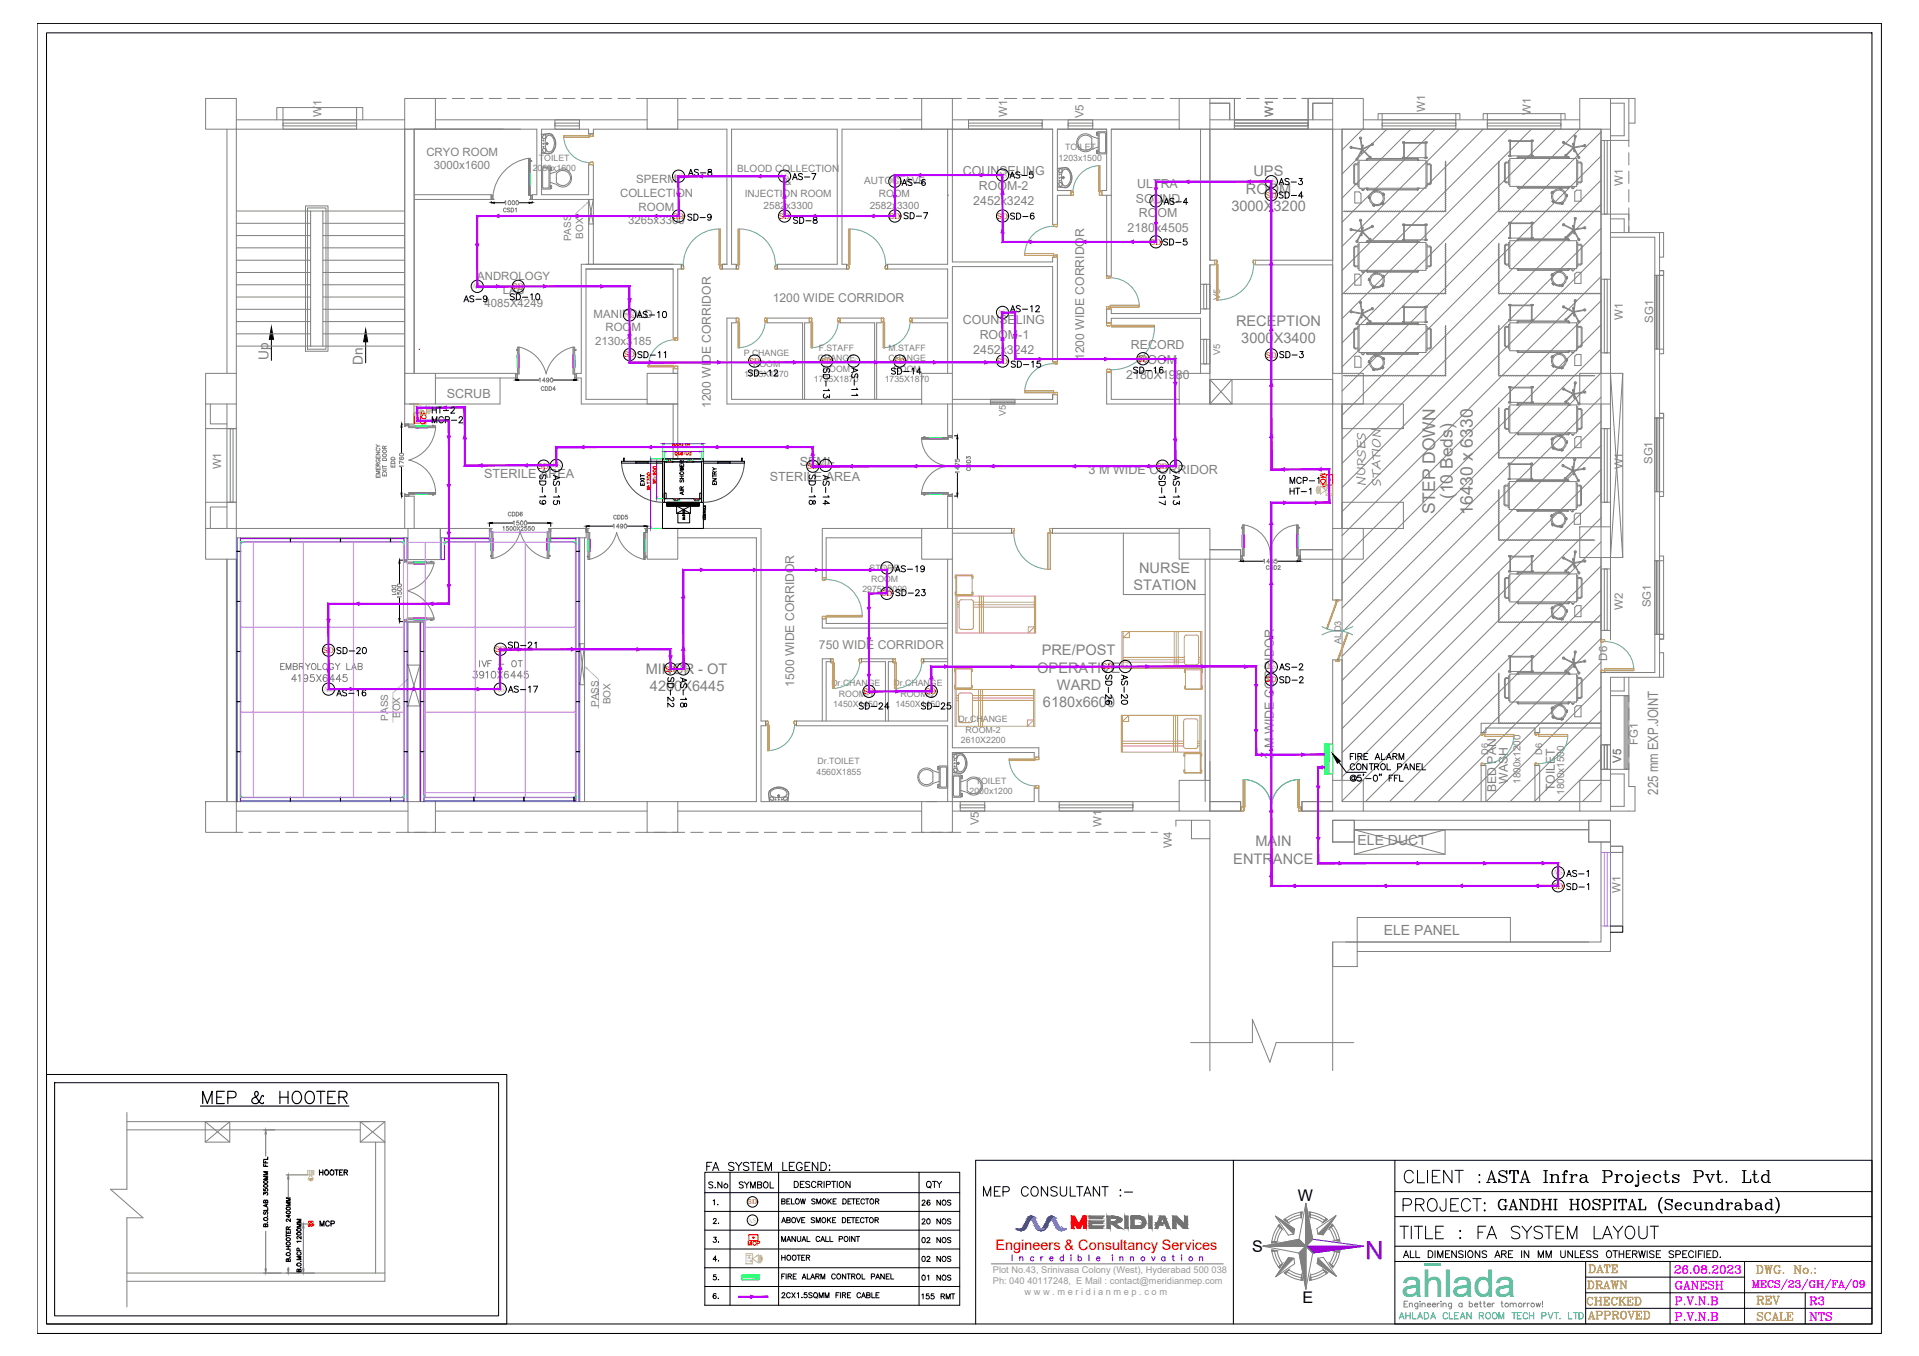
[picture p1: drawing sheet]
<svg xmlns="http://www.w3.org/2000/svg" width="841mm" height="594mm" viewBox="0 0 841 594" stroke-linecap="round" stroke-linejoin="round" font-family="sans-serif">
<defs><g id="words">
<text font-size="16.7" fill="#00b8b8" x="614.2" y="568.1">ahlada</text>
<g font-size="11.5">
<text x="650.2" y="521.1">ASTA Infra Projects Pvt. Ltd</text>
<text x="655.5" y="532.7">GANDHI HOSPITAL (Secundrabad)</text>
</g>
<text font-size="11.1" fill="#00f" x="606.4" y="543.6" transform="rotate(-180 606.4 543.6)">N</text>
<text font-size="10.6" x="86.4" y="485.8">MEP &amp; HOOTER</text>
<g font-size="9.7">
<text x="613.8" y="532">PROJECT:</text>
<text x="612.4" y="544">TITLE : FA SYSTEM LAYOUT</text>
</g>
<text font-size="9.3" x="614.2" y="519.3">CLIENT :</text>
<text font-size="8.4" fill="#f0f" x="766.6" y="566.2">MECS/23/GH/FA/09</text>
<text font-size="7.9" x="429.7" y="525.3">MEP CONSULTANT :-</text>
<g font-size="7.7" fill="#808080">
<text x="636.7" y="218.7" transform="rotate(-90 636.7 218.7)">(10 Beds)</text>
<text x="629" y="225.3" transform="rotate(-90 629 225.3)">STEP DOWN</text>
<text x="645.5" y="225.6" transform="rotate(-90 645.5 225.6)">16430 x 6330</text>
</g>
<text font-size="7.1" x="308.7" y="514">FA SYSTEM LEGEND:</text>
<g font-size="7.1" fill="#8ab800">
<text x="695" y="558.8">DATE</text>
<text x="694.6" y="565.9">DRAWN</text>
<text x="768.7" y="572.6">REV</text>
<text x="769.1" y="579.6">SCALE</text>
</g>
<g font-size="7.1" fill="#f0f">
<text x="732.7" y="559.2">26.08.2023</text>
<text x="768.7" y="559.2">DWG. No.:</text>
<text x="733.1" y="566.2">GANESH</text>
<text x="733.1" y="572.9">P.V.N.B</text>
<text x="792" y="572.9">R3</text>
</g>
<g font-size="7">
<text x="568.9" y="526.3">W</text>
<text x="548.8" y="548.6">S</text>
<text x="570.9" y="570.8">E</text>
</g>
<text font-size="6.6" fill="#bf00ff" x="126.6" y="299.9">4195X6445</text>
<text font-size="6.6" fill="#808080" x="206" y="298.4">3910X6445</text>
<g font-size="6.6" fill="#8ab800">
<text x="694.3" y="572.9">CHECKED</text>
<text x="695" y="578.9">APPROVED</text>
</g>
<g font-size="6.6" fill="#f0f">
<text x="733.1" y="579.6">P.V.N.B</text>
<text x="792" y="579.6">NTS</text>
</g>
<g font-size="6.4" fill="#808080">
<text x="549.3" y="77.2">UPS</text>
<text x="546" y="84.9">ROOM</text>
<text x="539.7" y="92.5">3000X3200</text>
<text x="541.7" y="142.8">RECEPTION</text>
<text x="544" y="150.5">3000X3400</text>
<text x="499.2" y="251">NURSE</text>
<text x="496.8" y="258.7">STATION</text>
<text x="456.6" y="286.9">PRE/POST</text>
<text x="283" y="295.1">MINOR - OT</text>
<text x="454.6" y="294.6">OPERATIVE</text>
<text x="284.8" y="302.8">4200X6445</text>
<text x="463.2" y="302.3">WARD</text>
<text x="457.1" y="309.9">6180x6600</text>
<text x="550.2" y="370.7">MAIN</text>
<text x="540.5" y="378.4">ENTRANCE</text>
</g>
<text font-size="6.3" fill="#808080" x="726.7" y="348.1" transform="rotate(-90 726.7 348.1)">225 mm EXP.JOINT</text>
<text font-size="6.3" fill="#f00" x="436.3" y="547.8">Engineers &amp; Consultancy Services</text>
<g font-size="6.2">
<text x="346.1" y="80.1">AS-7</text>
<text x="441.3" y="79.4">AS-5</text>
<text x="559.5" y="82.2">AS-3</text>
<text x="300.2" y="97.7">SD-9</text>
<text x="441.7" y="97.4">SD-6</text>
<text x="508.7" y="108.7">SD-5</text>
<text x="222.2" y="132.6">SD-10</text>
<text x="441.7" y="137.9">AS-12</text>
<text x="278" y="140.4">AS-10</text>
<text x="559.5" y="158">SD-3</text>
<text x="495.7" y="164.7">SD-16</text>
<text x="364.4" y="175.7" transform="rotate(-90 364.4 175.7)">SD-13</text>
<text x="188" y="186.6">MCP-2</text>
<text x="564.1" y="213.1">MCP-1</text>
<text x="240.2" y="222.2" transform="rotate(-90 240.2 222.2)">SD-19</text>
<text x="246.2" y="222.2" transform="rotate(-90 246.2 222.2)">AS-15</text>
<text x="364.4" y="222.2" transform="rotate(-90 364.4 222.2)">AS-14</text>
<text x="511.5" y="222.2" transform="rotate(-90 511.5 222.2)">SD-17</text>
<text x="517.9" y="222.2" transform="rotate(-90 517.9 222.2)">AS-13</text>
<text x="391.2" y="251.9">AS-19</text>
<text x="559.5" y="300.6">SD-2</text>
<text x="296.3" y="311.1" transform="rotate(-90 296.3 311.1)">SD-22</text>
<text x="302" y="311.1" transform="rotate(-90 302 311.1)">AS-18</text>
<text x="375.4" y="311.9">SD-24</text>
<text x="402.5" y="311.9">SD-25</text>
<text x="488.2" y="310.1" transform="rotate(-90 488.2 310.1)">SD-26</text>
<text x="685.4" y="385.2">AS-1</text>
<text x="309.4" y="521.8">S.No</text>
<text x="322.8" y="521.8">SYMBOL</text>
<text x="405" y="521.8">QTY</text>
<text x="613.8" y="552.1">ALL DIMENSIONS ARE IN MM UNLESS OTHERWISE SPECIFIED.</text>
</g>
<g font-size="6.2" fill="#bf00ff">
<text x="394.1" y="82.5">AS-6</text>
<text x="346.4" y="99.1">SD-8</text>
<text x="278.3" y="158">SD-11</text>
<text x="442" y="162.3">SD-15</text>
<text x="188" y="182.4">HT-2</text>
<text x="208.8" y="293.5">IVF - OT</text>
<text x="146.4" y="306.2">AS-16</text>
</g>
<text font-size="6.2" fill="#808080" x="121.7" y="294.6">EMBRYOLOGY LAB</text>
<g font-size="6.1" fill="#808080">
<text x="595" y="370.4">ELE DUCT</text>
<text x="606.5" y="409.7">ELE PANEL</text>
</g>
<g font-size="6" fill="#808080">
<text x="117.7" y="157.9" transform="rotate(-90 117.7 157.9)">Up</text>
<text x="159" y="159.9" transform="rotate(-90 159 159.9)">Dn</text>
</g>
<g font-size="5.7" fill="#bf00ff">
<text x="300.6" y="78">AS-8</text>
<text x="221.5" y="285">SD-21</text>
</g>
<g font-size="5.7">
<text x="559.5" y="87.8">SD-4</text>
<text x="509.1" y="90.7">AS-4</text>
<text x="395.1" y="97">SD-7</text>
<text x="202.1" y="133.3">AS-9</text>
<text x="326.7" y="165.8">SD-12</text>
<text x="389.5" y="165.1">SD-14</text>
<text x="376.8" y="174.6" transform="rotate(-90 376.8 174.6)">AS-11</text>
<text x="564.1" y="217.7">HT-1</text>
<text x="358.1" y="222.2" transform="rotate(-90 358.1 222.2)">SD-18</text>
<text x="391.2" y="262.1">SD-23</text>
<text x="146.4" y="287.5">SD-20</text>
<text x="559.5" y="294.6">AS-2</text>
<text x="221.5" y="304.4">AS-17</text>
<text x="494.9" y="309.7" transform="rotate(-90 494.9 309.7)">AS-20</text>
<text x="685.4" y="390.9">SD-1</text>
<text x="138.6" y="516.1">HOOTER</text>
<text x="346.8" y="521.4">DESCRIPTION</text>
<text x="311.1" y="529.2">1.</text>
<text x="341.5" y="528.8">BELOW SMOKE DETECTOR</text>
<text x="402.9" y="537.6">20 NOS</text>
<text x="402.9" y="545.7">02 NOS</text>
<text x="311.1" y="553.9">4.</text>
<text x="341.5" y="553.5">HOOTER</text>
<text x="341.5" y="570.1">2CX1.5SQMM FIRE CABLE</text>
<text x="402.9" y="570.4">155 RMT</text>
</g>
<text font-size="5.7" fill="#00f" x="442.4" y="553.5">I n c r e d i b l e i n n o v a t i o n</text>
<text font-size="5.7" fill="#00b8b8" x="612.1" y="578.9">AHLADA CLEAN ROOM TECH PVT. LTD</text>
<g font-size="5.5" fill="#808080">
<text x="195.8" y="174.2">SCRUB</text>
<text x="212.1" y="209.3">STERILE AREA</text>
<text x="350.5" y="204.3">SEMI-</text>
<text x="477.1" y="207.6">3 M WIDE CORRIDOR</text>
<text x="337.4" y="210.9">STERILE AREA</text>
<text x="558.2" y="332.4" transform="rotate(-90 558.2 332.4)">3 M WIDE CORRIDOR</text>
</g>
<g font-size="5.4" fill="#808080">
<text x="422" y="76.7">COUNSELING</text>
<text x="429" y="83.2">ROOM-2</text>
<text x="498.4" y="82.2">ULTRA</text>
<text x="426.5" y="89.7">2452x3242</text>
<text x="497.8" y="88.7">SOUND</text>
<text x="499.1" y="95.2">ROOM</text>
<text x="494.1" y="101.8">2180x4505</text>
<text x="422" y="142.1">COUNSELING</text>
<text x="429.4" y="148.6">ROOM-1</text>
<text x="426.5" y="155.1">2452x3242</text>
<text x="495.6" y="153">RECORD</text>
<text x="499" y="159.6">ROOM</text>
<text x="493.6" y="166.1">2180X1980</text>
<text x="655.6" y="347.1" transform="rotate(-90 655.6 347.1)">BED PAN</text>
<text x="660.9" y="343.4" transform="rotate(-90 660.9 343.4)">WASH</text>
<text x="681.4" y="346.5" transform="rotate(-90 681.4 346.5)">TOILET</text>
</g>
<g font-size="5.3" fill="#808080">
<text x="338.7" y="132.1">1200 WIDE CORRIDOR</text>
<text x="475.2" y="157.8" transform="rotate(-90 475.2 157.8)">1200 WIDE CORRIDOR</text>
<text x="311.5" y="178.9" transform="rotate(-90 311.5 178.9)">1200 WIDE CORRIDOR</text>
<text x="358.9" y="284.2">750 WIDE CORRIDOR</text>
<text x="348.1" y="300.8" transform="rotate(-90 348.1 300.8)">1500 WIDE CORRIDOR</text>
</g>
<text font-size="5.3" fill="#dddd6e" x="184.9" y="182.4" transform="rotate(-90 184.9 182.4)">HT</text>
<g font-size="5.3">
<text x="187.7" y="187" transform="rotate(-90 187.7 187)">MCP</text>
<text x="402.9" y="529.2">26 NOS</text>
<text x="139" y="538.3">MCP</text>
<text x="311.1" y="537.3">2.</text>
<text x="341.5" y="536.9">ABOVE SMOKE DETECTOR</text>
<text x="311.1" y="545.4">3.</text>
<text x="341.5" y="545">MANUAL CALL POINT</text>
<text x="402.9" y="553.9">02 NOS</text>
<text x="311.1" y="562">5.</text>
<text x="341.5" y="561.6">FIRE ALARM CONTROL PANEL</text>
<text x="402.9" y="562">01 NOS</text>
<text x="311.1" y="570.1">6.</text>
</g>
<text font-size="5.3" fill="#bf00ff" x="581.7" y="214.5" transform="rotate(-90 581.7 214.5)">MCP</text>
<g font-size="5.2" fill="#808080">
<text x="598.4" y="213.1" transform="rotate(-90 598.4 213.1)">NURSES</text>
<text x="605.1" y="212.7" transform="rotate(-90 605.1 212.7)">STATION</text>
</g>
<g font-size="5" fill="#808080">
<text x="141" y="51.1" transform="rotate(-90 141 51.1)">W1</text>
<text x="441.4" y="51.1" transform="rotate(-90 441.4 51.1)">W1</text>
<text x="474.8" y="51.8" transform="rotate(-90 474.8 51.8)">V5</text>
<text x="557.9" y="51.1" transform="rotate(-90 557.9 51.1)">W1</text>
<text x="624.6" y="48.9" transform="rotate(-90 624.6 48.9)">W1</text>
<text x="670.9" y="50.5" transform="rotate(-90 670.9 50.5)">W1</text>
<text x="186.8" y="68.2">CRYO ROOM</text>
<text x="190.1" y="74.1">3000x1600</text>
<text x="278.9" y="80.3">SPERM</text>
<text x="711.2" y="81.3" transform="rotate(-90 711.2 81.3)">W1</text>
<text x="271.8" y="86.3">COLLECTION</text>
<text x="279.9" y="92.4">ROOM</text>
<text x="275.3" y="98.3">3265x3300</text>
<text x="209.1" y="122.7">ANDROLOGY</text>
<text x="220.3" y="128.7">LAB</text>
<text x="212.4" y="134.7">4085X4249</text>
<text x="260.2" y="139.1">MANIFOLD</text>
<text x="711.2" y="140.2" transform="rotate(-90 711.2 140.2)">W1</text>
<text x="724.5" y="141.3" transform="rotate(-90 724.5 141.3)">SG1</text>
<text x="265.4" y="145.2">ROOM</text>
<text x="260.8" y="151.2">2130x3185</text>
<text x="724.2" y="203.3" transform="rotate(-90 724.2 203.3)">SG1</text>
<text x="97" y="205.7" transform="rotate(-90 97 205.7)">W1</text>
<text x="711.2" y="205.7" transform="rotate(-90 711.2 205.7)">W1</text>
<text x="711.2" y="267.2" transform="rotate(-90 711.2 267.2)">W2</text>
<text x="723.5" y="266.1" transform="rotate(-90 723.5 266.1)">SG1</text>
<text x="704.4" y="289.5" transform="rotate(-90 704.4 289.5)">D6</text>
<text x="717.8" y="326.3" transform="rotate(-90 717.8 326.3)">FG1</text>
<text x="710.4" y="334.2" transform="rotate(-90 710.4 334.2)">V5</text>
<text x="429" y="361.7" transform="rotate(-90 429 361.7)">V5</text>
<text x="482.7" y="362.4" transform="rotate(-90 482.7 362.4)">W1</text>
<text x="513.5" y="371.7" transform="rotate(-90 513.5 371.7)">W4</text>
<text x="710.2" y="391.1" transform="rotate(-90 710.2 391.1)">W1</text>
</g>
<g font-size="4.9" fill="#808080">
<text x="219.4" y="94.2">CSD1</text>
<text x="173.9" y="206" transform="rotate(-90 173.9 206)">EDD</text>
<text x="426.2" y="207.4" transform="rotate(-90 426.2 207.4)">CDD3</text>
<text x="221.5" y="227.2">CDD6</text>
<text x="219.1" y="233.5">1500X2550</text>
<text x="267.8" y="228.6">CDD5</text>
<text x="553.9" y="250.8">CDD2</text>
</g>
<text font-size="4.9" x="315" y="213.4" transform="rotate(-90 315 213.4)">ENTRY</text>
<g font-size="4.9" fill="#dddd6e">
<text x="584.6" y="217.7" transform="rotate(-90 584.6 217.7)">HT</text>
<text x="330.2" y="554.2" transform="rotate(-90 330.2 554.2)">HT</text>
</g>
<text font-size="4.9" fill="#f00" x="326.7" y="546.8">MCP</text>
<g font-size="4.4" fill="#808080">
<text x="323.1" y="75.5">BLOOD COLLECTION</text>
<text x="343.9" y="80.9">&amp;</text>
<text x="378.8" y="80.8">AUTOCLAVE</text>
<text x="326.4" y="86.1">INJECTION ROOM</text>
<text x="385.1" y="86.1">ROOM</text>
<text x="334.6" y="91.4">2582x3300</text>
<text x="381.2" y="91.4">2582x3300</text>
<text x="250.3" y="105.7" transform="rotate(-90 250.3 105.7)">PASS</text>
<text x="255.6" y="104.6" transform="rotate(-90 255.6 104.6)">BOX</text>
<text x="236" y="172.2">CDD4</text>
<text x="174.3" y="261.8" transform="rotate(-90 174.3 261.8)">DD1</text>
<text x="262.2" y="309.7" transform="rotate(-90 262.2 309.7)">PASS</text>
<text x="267.5" y="308.6" transform="rotate(-90 267.5 308.6)">BOX</text>
<text x="170.1" y="315.7" transform="rotate(-90 170.1 315.7)">PASS</text>
<text x="175.4" y="314.6" transform="rotate(-90 175.4 314.6)">BOX</text>
<text x="666.4" y="343.5" transform="rotate(-90 666.4 343.5)">1800x1200</text>
<text x="685.5" y="348.3" transform="rotate(-90 685.5 348.3)">1800x1500</text>
</g>
<g font-size="4.1" fill="#989898">
<text x="435.1" y="557.7">Plot No.43, Srinivasa Colony (West), Hyderabad 500 038</text>
<text x="435.1" y="562.6">Ph: 040 40117248, E Mail : contact@meridianmep.com</text>
<text x="449" y="567.4">w w w . m e r i d i a n m e p . c o m</text>
</g>
<g font-size="4" fill="#808080">
<text x="534.7" y="131.5" transform="rotate(-90 534.7 131.5)">V5</text>
<text x="534.7" y="155.4" transform="rotate(-90 534.7 155.4)">V5</text>
<text x="440.8" y="182.2" transform="rotate(-90 440.8 182.2)">V5</text>
<text x="587.8" y="282" transform="rotate(-90 587.8 282)">ALD3</text>
<text x="652.3" y="330.8" transform="rotate(-90 652.3 330.8)">D6</text>
<text x="675.8" y="330.8" transform="rotate(-90 675.8 330.8)">D6</text>
</g>
<text font-size="4" fill="#dddd6e" x="134.1" y="515.4">HT</text>
<g font-size="3.8" fill="#808080">
<text x="466.9" y="65.9">TOILET</text>
<text x="236.2" y="70.5">TOILET</text>
<text x="464" y="70.5">1203x1500</text>
<text x="233.5" y="75.1">2050x1600</text>
<text x="326" y="156">P.CHANGE</text>
<text x="358.8" y="153.7">F.STAFF</text>
<text x="389.4" y="153.7">M.STAFF</text>
<text x="330.1" y="160.7">ROOM</text>
<text x="358.4" y="158.3">CHANGE</text>
<text x="389.4" y="158.3">CHANGE</text>
<text x="326.1" y="165.2">1735X1870</text>
<text x="356.7" y="167.5">1735X1870</text>
<text x="360.7" y="162.9">ROOM</text>
<text x="387.7" y="167.5">1735X1870</text>
<text x="391.7" y="162.9">ROOM</text>
<text x="381.1" y="250.2">STORE</text>
<text x="381.7" y="254.8">ROOM</text>
<text x="377.9" y="259.4">2975X2090</text>
<text x="364.3" y="300.7">Dr.CHANGE</text>
<text x="367.7" y="305.3">ROOM-1</text>
<text x="391.6" y="300.7">Dr.CHANGE</text>
<text x="394.7" y="305.3">ROOM-2</text>
<text x="365.2" y="309.9">1450X1450</text>
<text x="392.5" y="309.9">1450X1450</text>
<text x="420.1" y="316.4">Dr.CHANGE</text>
<text x="423.2" y="321">ROOM-2</text>
<text x="421.1" y="325.5">2610X2200</text>
<text x="358.3" y="334.9">Dr.TOILET</text>
<text x="357.9" y="339.4">4560X1855</text>
<text x="427.6" y="343.5">TOILET</text>
<text x="424.9" y="348">2000x1200</text>
</g>
<g font-size="3.7" fill="#dddd6e">
<text x="436.9" y="77.9">AS</text>
<text x="294.9" y="78.4">AS</text>
<text x="341.4" y="78.4">AS</text>
<text x="389.7" y="80.6">AS</text>
<text x="554.7" y="80.8">AS</text>
<text x="504.1" y="89.2">AS</text>
<text x="206.7" y="126.6">AS</text>
<text x="273.5" y="139.2">AS</text>
<text x="436.9" y="138.1">AS</text>
<text x="371.6" y="159.3">AS</text>
<text x="386.2" y="250">AS</text>
<text x="490.7" y="293.2">AS</text>
<text x="554.7" y="293.3">AS</text>
<text x="141.5" y="303.1">AS</text>
<text x="216.7" y="303.1">AS</text>
<text x="680.4" y="383.5">AS</text>
</g>
<g font-size="3.6" fill="#f00">
<text x="557" y="86.5">D</text>
<text x="439.2" y="95.9">D</text>
<text x="275.7" y="156.6">D</text>
<text x="557" y="156.8">D</text>
<text x="143.8" y="286.1">D</text>
<text x="219.1" y="285.7">D</text>
<text x="557" y="299">D</text>
</g>
<text font-size="3.5" fill="#f00" x="134.1" y="538.3">MCP</text>
<g font-size="3.4" fill="#f00">
<text x="554.7" y="86.5">S</text>
<text x="294.9" y="95.9">SD</text>
<text x="341.4" y="95.9">SD</text>
<text x="389.7" y="95.9">SD</text>
<text x="436.9" y="95.9">S</text>
<text x="504.1" y="107.2">SD</text>
<text x="224.6" y="126.7">SD</text>
<text x="273.5" y="156.6">S</text>
<text x="328.3" y="159.4">SD</text>
<text x="359.8" y="159.4">SD</text>
<text x="391.8" y="159.4">SD</text>
<text x="436.9" y="159.4">SD</text>
<text x="498.4" y="158.5">SD</text>
<text x="554.7" y="156.8">S</text>
<text x="235.8" y="205.5">SD AS</text>
<text x="353.7" y="205.5">SD AS</text>
<text x="507" y="205.5">SD AS</text>
<text x="386.2" y="261.2">SD</text>
<text x="141.5" y="286.1">S</text>
<text x="216.8" y="285.7">S</text>
<text x="483.1" y="293.3">SD</text>
<text x="291.4" y="294.3">SD AS</text>
<text x="554.7" y="299">S</text>
<text x="378.4" y="304.1">SD</text>
<text x="405.6" y="304.1">SD</text>
<text x="680.4" y="389.3">SD</text>
</g>
<text font-size="3.2" fill="#dddd6e" x="327.6" y="535.6">AS</text>
<text font-size="2.9" fill="#f00" x="327.6" y="527.7">SD</text>
</g></defs>
<!-- layer: WALL -->
<g fill="none" stroke="#808080" stroke-width=".44">
<path d="M99.5 56.6v107M103.6 52.5h73.8M190.8 52.5h92.8M228.1 56.6h-50.7v129.2h4.1v-8.8M237.2 58.9l3.3-.4a4.3 4.3 0 0 1 3.1 4.9l-.2 1M239.2 59.5v.4M239.2 59.5a.87 .87 0 0 0-1.1-.2 .87 .87 0 0 0-.3 1.1M239.3 59.9l-.1 .2M240.6 58.7l-3.4 .4M240.6 58.6a2.75 2.75 0 0 1 2.3 2.1M297 52.5h106.9M415.3 56.6v59.2h-26.3v2.1h26.3v21.5h-15.6v2h15.6v22.2"/>
<path d="M417.4 56.6v58.2h43.9v-2.1h2.1v45.8h-2.1v-41.7h-43.9v46.8M417.4 52.5h99.4M481.3 58.8h-.3v-.9h-.4v1.4h.7M481.3 57.7h3.7v9.7h-3.7zM481.9 58.3l2.2-.1 .4 .2v8.1l-.2 .5h-2.3l-.2-.3zM487 56.6h97.1v107v-47.6h-33.9v-2h33.9v-57.4h-53.8v57.4h2v2h-2v47.6M487 56.6h29.8M487 56.6v64.4h-2v-35.4M526.1 56.6v80.8h-39.1v-2.1h-2v6.2h2v-2.1h39.1v24.2M530.3 45.2h8.6v7.3M530.3 43.1h10.7v9.4M530.3 52.5h53.8"/>
<path d="M584.1 45.2h-8.8v7.3M584.1 43.1h-10.8v9.4M588.2 56.6h113.5v294.6h-113.5zM588.2 56.6v107M237.2 67l3.9 .3M237.3 73.1h3.8v9.7h-3.8zM237.8 60.4a.67 .67 0 0 0 .6 .4 .67 .67 0 0 0 .6-.4M237.8 65.4v.5a.73 .73 0 0 0 .5 .9 .73 .73 0 0 0 .9-.4M237.9 61.6h.5M237.9 62.9h.5M237.9 64.3h.5M237.9 73.7l2.2-.1 .5 .3v8l-.3 .5h-2.2l-.3-.3z"/>
<path d="M238.2 61.3v.5M238.2 62.7v.5M238.2 64.1v.5M239 60.4l.3 .1M239.2 62.9h1.1M239.2 60.1l.2 .1M239.2 65.9v.4M239.2 65.8l.1 .2M239.3 65.2l-.3 .2a.69 .69 0 0 0-1.2 0M239.4 65.7h-.2M239.7 62.4v1.1M241.1 74.3l.2-.9h.5v1.4h-.7"/>
<path d="M241.1 79.8l2.7 1M242.3 65.5a1.48 1.48 0 0 1-1.3 1.1 1.48 1.48 0 0 1-1.5-.8M242.9 63.2l-.6 2.3M243 63.2a3.2 3.2 0 0 0-2.5-4 3.9 3.9 0 0 0-1.5 4.1l.5 2.5M243 60.7a4.6 4.6 0 0 1-2.4 6.6l-3.4-.4M243.4 64.4a3.6 3.6 0 0 1-2.3 2.9M243.8 76.1v3.7M243.8 75.2l-2.7 .9M243.9 76.1a3.4 3.4 0 0 1 5-.7 3.4 3.4 0 0 1 0 5.1 3.4 3.4 0 0 1-5-.7M243.9 75.2a3.9 3.9 0 0 1 5.4 0 3.9 3.9 0 0 1 0 5.5 3.9 3.9 0 0 1-5.4 .1M463.4 73.8l3.3-.4a4 4 0 0 1 3.1 4.4 4.5 4.5 0 0 1-2.4 4.4M463.4 73.9l3.5-.4a2.86 2.86 0 0 1 2.3 2.1"/>
<path d="M463.6 74.1v7.5M464.1 75.3l.5 .3M464.1 76.4h.5M464.1 77.9h.6M464.1 79.2h.6M464.4 76.2v.5M464.4 77.6v.5M464.4 79v.4M465.2 77.8l.6 2.9M465.2 75.3l-.6 .4M465.2 75.3l.3 .1M465.4 75.7a1.68 1.68 0 0 1 1.5-1.6 1.68 1.68 0 0 1 1.8 1.4 4.1 4.1 0 0 1-1.9 6l-1-.8"/>
<path d="M465.4 75.7l-.2 2.1M465.4 77.8h1.1M465.5 74.8l.1 .3M465.5 74.7v-.4a.88 .88 0 0 0-1.2-.2 .88 .88 0 0 0-.3 1.2M466 77.3v1.1M469.2 75.6a4.6 4.6 0 0 1-2.3 6.5l-3.5-.4M478.5 60.7v3.7M478.5 60.7a3.4 3.4 0 0 0-5-.7 3.4 3.4 0 0 0 0 5.1 3.4 3.4 0 0 0 5-.7M481.3 60.7l-2.8-.9a3.9 3.9 0 0 0-5.5 0 3.9 3.9 0 0 0 0 5.5 3.9 3.9 0 0 0 5.5 0M481.3 65.8h-.7v1.4h.4v-.9h.3M481.3 64.4l-2.8 1M181.5 85.3h33.8v2.1h-33.8"/>
<path d="M241.1 81.2h.7v1.4h-.5l-.2-.9M258 87.4h-24.8v-2.1h2.1v-28.7h-53.8v107M258 98.1v17.7M260 98.1v17.7M415.3 85.6h.1M463.4 81.9l3.9 .3M464 80.3l.1 .5a.72 .72 0 0 0 .6 .9 .72 .72 0 0 0 .8-.9M465.5 80.1l-.3 .2a.65 .65 0 0 0-.5-.4 .65 .65 0 0 0-.6 .4M465.7 80.6l-.2 .3M487 85.6h-4.1v-2.1h2.1v-26.9h-21.6v26.9h6v2.1h-6v12.7h-2.1v-41.7h-92.3v59.2h2v2.1h-30.4v-2.1h26.3v-59.2h-46.3v59.2h2.1v2.1h-6.2v-2.1h2.1v-59.2h-58.6v2.1h-2v-2.1h-20.7v28.7h20.7v-13.2h2v15.3M351.7 141.4h-15.5v-2h18.5v2h-2.1M383.3 141.4h-15.1v-2h18.1v2h-2.1"/>
<path d="M90.1 177v10.8h9.4v-10.8M92.2 177v8.7h7.3M103.6 163.6v-107h73.8v107M103.6 177v10.8M190.8 163.6h35.2v2h-35.2M283.6 175h-26.8v-57.1h38.2v30.1h2v-30.1h1.6v-2.1h-43.9v47.8h-2v2h2v11.4h42.3v24h-2v-24M295 161.5h2v2.1h-2zM403.9 175h-83.3v-33.6h2.1v-2h-4.1v37.6h85.3M417.4 175h43.9v-2.1h2.1v4.1h-46v13.9h-2.1v-13.9M516.8 175h-29.8v-12h-2v14h31.8M584.1 177v54.5M588.2 177v54.5"/>
<path d="M90.1 187.8v32.2M90.1 231.5v-11.5h9.4v11.5M99.5 222.1h-7.3v9.4M103.6 235.6h75.2M103.6 220v11.5h75.2M177.4 231.5v-14.1h4.1v14.1M193 231.5h21.5v4.1h-21.5zM241.4 231.5h15.5v4.1h-15.5zM254.1 235.6v46.4M256.2 235.6v46.4M297 235.6h34.5v115.6h-34.5M297 231.5h36.5v84.4h2.1v2.1h-2.1v33.2h70.4"/>
<path d="M403.9 231.5h-43.5v21.6h1.7v-17.5h41.8M415.3 231.5v-14.2h2.1v14.2h25.9v2.1h-25.9M516.8 231.5h-55.6v2.1h55.6M99.5 245v106.2M103.6 245v106.2h75.2v-41.9M415.3 245v70.9h-66.2v2.1h66.2v33.2M417.4 245v82.6h37.9v4.2h-2.1v-2.1h-35.8v21.5h35.8v-6h2.1v6h61.5M528.2 245v106.2M530.3 240.8h13.4v4.2h-13.4v110.3h13.4v-4.1h-13.4M584.1 240.8h-14.3v4.2h14.3v17.9h4.1v-17.9M415.3 273.1h-53.2v-2h-1.7v4.1h54.9M178.8 291.4v-18.8h5.2v18.8"/>
<path d="M254.1 300v51.2M256.2 300v51.2M415.3 288.6h-10.5v1.3h10.5M184 309.3v41.9M360.4 315.9v-27.3h3.7v1.3h-2v26M388.1 315.9v-26h-10.5v-1.3h13.8v1.3h-2.1v26M408.8 338.6v3.7M408.8 337.7l2.8 .9M408.8 337.7a3.9 3.9 0 0 0-5.4 0 3.9 3.9 0 0 0 0 5.5 3.9 3.9 0 0 0 5.4 0M408.9 338.6a3.4 3.4 0 0 0-5.1-.7 3.4 3.4 0 0 0 0 5.1 3.4 3.4 0 0 0 5.1-.7M411.6 335.6h3.7v9.7h-3.7zM411.6 336.8l-.2-1h-.5v1.4h.7"/>
<path d="M412.2 336.2l2.2-.2 .4 .3v8.1l-.2 .4h-2.2l-.3-.4zM417.4 339.6h3.7v9.7h-3.7zM417.4 330.4l3.3-.4a4.3 4.3 0 0 1 3.1 4.9 3.6 3.6 0 0 1-3.1 4l-3.3-.4M417.4 330.5l3.4-.3a4.5 4.5 0 0 1 2.5 6.2l-.8 1.3M417.6 330.8v7.4M418.1 331.4a.63 .63 0 0 0 .3 .8 .63 .63 0 0 0 .8-.3M418.1 333h.5M418.1 334.4h.6M418.1 335.8h.6M418.4 332.8v.5M418.4 334.2v.5M418.4 335.6v.4"/>
<path d="M419.1 334.4l.2 1.6M419.2 331.9l.3 .1M419.3 336l.5 1.5 .6 .5M419.4 332.3a1.76 1.76 0 0 1 1.8-1.6 1.76 1.76 0 0 1 1.7 1.9 4.2 4.2 0 0 1-1.9 5.5l-.5-.1M419.4 332.3l-.3 2.1M419.4 334.4h1.1M419.4 331l.2 .6M419.4 330.9a.76 .76 0 0 0-.9-.3 .76 .76 0 0 0-.5 .8M419.5 336.7l-.3 .2a.65 .65 0 0 0-.8-.3 .65 .65 0 0 0-.3 .8M419.6 337.2h-.1a.77 .77 0 0 1-.6 1 .77 .77 0 0 1-.9-.8M419.9 333.9v1.1M422.6 337.7l-1.4 1-3.8-.3"/>
<path d="M103.6 355.3h75.2M190.8 351.2h92.8M190.8 355.3h92.8M297 355.3h106.9M337.4 346.3l-.6 1.2 .4 3.7M337.4 346.3a5.2 5.2 0 0 1 8.2 1M337.4 349.7l.2 .5 .7 .4M337.5 351h7.5M338.2 349.2l-.4-.1-.4 .6M338.5 349l-.3 .1M338.8 349.1l-.1 .3a.63 .63 0 0 1 .4 .8 .63 .63 0 0 1-.8 .3M339 345.4l-.3 .2a2.6 2.6 0 0 0-1.7 2.1l.3 3.5"/>
<path d="M339.1 345.4a4.6 4.6 0 0 1 6.5 2.3l-.5 3.5M339.6 350.2h.5M339.8 350v.5M340 349.4l1.2 .1M340.7 348.7h1M341 350.2h.5M341.2 348.1v1.1M341.2 349.9v.6M342.4 350.2h.4M342.6 349.9v.6M343.6 349.1l.1 .3a.65 .65 0 0 0-.3 .8 .65 .65 0 0 0 .9 .3M344 348.9l.1 .3"/>
<path d="M344.3 349.2l.2-.1a.75 .75 0 0 1 .6 .9 .75 .75 0 0 1-.8 .6M344.3 349.1h-.2M344.8 348.1l-1.3 1.1-2.3 .2M344.9 348.1a2.76 2.76 0 0 0-3.4-2.6 2.94 2.94 0 0 0-3.8 2.6 2.55 2.55 0 0 0 2.4 1.3M345.7 347.3l-.4 3.9M406 351.2h4.6M411.6 343.7h-.7v1.4h.5l.2-.9M411.6 342.3l-2.8 .9M417.4 355.3h99.4M417.9 340.5v7.8l.4 .5M417.9 340.4l.4-.4h2.1l.2 .4M418.3 348.8h1.8"/>
<path d="M420.6 340.5v7.8l-.4 .5M421.1 342.6l2.8-1a3.9 3.9 0 0 1 5.5 0 3.9 3.9 0 0 1 0 5.5 3.9 3.9 0 0 1-5.5 .1l-2.8-.9M421.1 340.7h.2v-.9h.5v1.4h-.7M421.1 347.6h.7v1.4h-.5v-.9h-.2M423.9 342.5a3.4 3.4 0 0 1 5-.7 3.4 3.4 0 0 1 0 5.1 3.4 3.4 0 0 1-5-.7M423.9 342.6v3.7M584.1 341.9v-52.8h4.1v52.8M584.1 351.2h-13.5v4.1h13.5M530.3 367.5v101.6M593.5 363.5h102.8M701.7 368.9v43.8h-106.9v-10.7h67.2v10.7M705.8 368.9v48h-111"/>
<path d="M584.1 412.7v56.4M521.8 456.8h27.1v-10.2l7.6 18.8 2.8-8.6h34"/>
<circle cx="238.2" cy="62.9" r=".11"/>
<circle cx="238.2" cy="64.3" r=".11"/>
<circle cx="238.2" cy="61.5" r=".11"/>
<circle cx="239.7" cy="62.9" r=".28"/>
<circle cx="239.7" cy="62.9" r=".19"/>
<circle cx="239.7" cy="62.9" r=".4"/>
<circle cx="464.4" cy="77.8" r=".11"/>
<circle cx="464.4" cy="79.1" r=".11"/>
<circle cx="464.4" cy="76.4" r=".11"/>
<circle cx="466" cy="77.8" r=".28"/>
<circle cx="466" cy="77.8" r=".19"/>
<circle cx="466" cy="77.8" r=".4"/>
<circle cx="418.4" cy="334.4" r=".11"/>
<circle cx="418.4" cy="333" r=".11"/>
<circle cx="418.4" cy="335.8" r=".11"/>
<circle cx="420" cy="334.4" r=".28"/>
<circle cx="420" cy="334.4" r=".19"/>
<circle cx="420" cy="334.4" r=".4"/>
<circle cx="339.9" cy="350.2" r=".11"/>
<circle cx="341.3" cy="348.6" r=".4"/>
<circle cx="341.3" cy="348.6" r=".28"/>
<circle cx="341.3" cy="348.6" r=".19"/>
<circle cx="341.3" cy="350.2" r=".11"/>
<circle cx="342.6" cy="350.2" r=".11"/>
</g>
<!-- layer: D.F -->
<g fill="none" stroke="#808080" stroke-width=".44">
<path d="M597.2 56.6l-9 9.1M597.5 56.6h94.8M597.5 52.5h94.8M604 52.5v-2.7h1.7v2.7M605.7 53.9h32.3v1.3h-32.3zM605.7 52.5h32.3v4.1h-32.3zM605.7 49.8h32.3M607.8 56.6l-19.6 19.6M618.3 56.6l-30.1 30.2M628.9 56.6l-40.7 40.8M638 52.5v-2.7h1.8v2.7M639.5 56.6l-51.3 51.4"/>
<path d="M650 52.5v-2.7h1.8v2.7M650.1 56.6l-61.9 61.9M651.8 53.9h32.3v1.3h-32.3zM651.8 52.5h32.3v4.1h-32.3zM651.8 49.8h32.3M660.6 56.6l-72.4 72.5M671.2 56.6l-83 83M681.8 56.6l-93.6 93.6M684.1 52.5v-2.7h1.8v2.7M692.3 56.6l-104.1 104.1M692.3 43.1h13.5v13.5h-13.5zM701.7 57.8l-113.5 113.5"/>
<path d="M701.7 56.6v107M705.8 56.6v107l5.4 80.7M705.8 43.1h10.8v10.8h-2.7M705.8 45.2h6v14.3h-6M713.9 43.1v21.1M633.5 70.6l.3 .5-.5 .4 .5 .4-.5 .4 .5 .5-.5 .4 .5 .5-.5 .4 .5 .4-.5 .4 .5 .5-.5 .4 .5 .4-.5 .5 .5 .4-.5 .4 .5 .4-.5 .5 .5 .4-.5 .4 .5 .5-.5 .4 .5 .4-.5 .5 .5 .4-.5 .4 .5 .5-.5 .4 .5 .4-.5 .5 .5 .4-.5 .4 .5 .4-.5 .5 .5 .4-.5 .4 .5 .5-.5 .4 .5 .4-.5 .4 .5 .5-.5 .4 .5 .5-.5 .4 .5 .4-.5 .4 .5 .4-.5 .5 .5 .4-.5 .5 .5 .4-.3 .2M656.9 70.6l.2 .5-.5 .4 .5 .4-.5 .4 .5 .5-.5 .4 .5 .5-.5 .4 .5 .4-.5 .4 .5 .5-.5 .4 .5 .4-.5 .5 .5 .4-.5 .4 .5 .4-.5 .5 .5 .4-.5 .4 .5 .5-.5 .4 .5 .4-.5 .5 .5 .4-.5 .4 .5 .5-.5 .4 .5 .4-.5 .5 .5 .4-.5 .4 .5 .4-.5 .5 .5 .4-.5 .4 .5 .5-.5 .4 .5 .4-.5 .4 .5 .5-.5 .4 .5 .5-.5 .4 .5 .4-.5 .4 .5 .4-.5 .5 .5 .4-.5 .5 .5 .4-.2 .2M701.7 61.6h4.1v32.2h-4.1zM701.7 68.4l-113.5 113.5M701.7 79l-113.5 113.4M703.1 61.6h1.3v32.2h-1.3zM705.8 61.5h8.1"/>
<path d="M713.9 66.9v5.4M713.9 75v5.3M588.7 92.6l.5-.2 .4 .4 .5-.4 .4 .4 .4-.4 .4 .4 .5-.4 .4 .4 .5-.4 .4 .4 .4-.4 .4 .4 .5-.4 .4 .4 .4-.4 .5 .4 .4-.4 .4 .4 .5-.4 .4 .4 .4-.4 .4 .4 .5-.4 .4 .4 .5-.4 .4 .4 .4-.4 .4 .4 .4-.4 .5 .4 .4-.4 .5 .4 .4-.4 .4 .4 .4-.4 .5 .4 .4-.4 .4 .4 .5-.4 .4 .4 .4-.4 .4 .4 .5-.4 .4 .4 .4-.4 .5 .4 .4-.4 .4 .4 .5-.4 .4 .4 .4-.4 .5 .4 .4-.4 .4 .4 .5-.4 .4 .4 .4-.4 .4 .4 .5-.4 .4 .4 .4-.4 .5 .4 .4-.4 .4 .4 .4-.4 .5 .4 .4-.4 .5 .4 .4-.4 .4 .4 .4-.4 .4 .4 .5-.4 .4 .4 .5-.4 .4 .4 .4-.4 .4 .4 .5-.4 .4 .4 .4-.4 .5 .4 .4-.4 .4 .4 .5-.4 .4 .4 .4-.4 .4 .4 .5-.4 .4 .4 .5-.4 .4 .4 .4-.4 .4 .4 .5-.4 .4 .4 .4-.4 .5 .4 .4-.4 .4 .4 .4-.4 .5 .4 .4-.4 .2 .2M657 92.6l.3 .2 .4-.4 .4 .4 .5-.4 .4 .4 .4-.4 .4 .4 .5-.4 .4 .4 .4-.4 .5 .4 .4-.4 .4 .4 .5-.4 .4 .4 .4-.4 .5 .4 .4-.4 .4 .4 .5-.4 .4 .4 .4-.4 .4 .4 .5-.4 .4 .4 .4-.4 .5 .4 .4-.4 .4 .4 .4-.4 .5 .4 .4-.4 .5 .4 .4-.4 .4 .4 .4-.4 .4 .4 .5-.4 .4 .4 .5-.4 .4 .4 .4-.4 .4 .4 .5-.4 .4 .4 .4-.4 .5 .4 .4-.4 .4 .4 .5-.4 .4 .4 .4-.4 .4 .4 .5-.4 .4 .4 .5-.4 .4 .4 .4-.4 .4 .4 .5-.4 .4 .4 .4-.4 .5 .4 .4-.4 .4 .4 .4-.4 .5 .4 .4-.4 .4 .4 .5-.4 .4 .4 .4-.4 .4 .4 .5-.4 .4 .4 .5-.4 .4 .4 .4-.4 .4 .4 .5-.4 .4 .4 .4-.4 .5 .4 .4-.4 .4 .4 .5-.4 .4 .4 .4-.4 .4 .4 .5-.4 .4 .4 .5-.4 .4 .4 .4-.4 .4 .4 .4-.4 .5 .4 .4-.4 .5 .4 .4-.4 .4 .4 .4-.4 .5 .4 .5-.2M701.7 89.5l-113.5 113.5M705.8 93.8h8.1M705.8 95.9h6v6M713.9 83.1v5.3M713.9 91.1v10.8M633.5 106.6l.3 .5-.5 .4 .5 .4-.5 .5 .5 .4-.5 .4 .5 .4-.5 .5 .5 .4-.5 .5 .5 .4-.5 .4 .5 .4-.5 .4 .5 .5-.5 .4 .5 .5-.5 .4 .5 .4-.5 .4 .5 .5-.5 .4 .5 .4-.5 .5 .5 .4-.5 .4 .5 .4-.5 .5 .5 .4-.5 .4 .5 .5-.5 .4 .5 .4-.5 .5 .5 .4-.5 .4 .5 .5-.5 .4 .5 .4-.5 .5 .5 .4-.5 .4 .5 .4-.5 .5 .5 .4-.5 .4 .5 .5-.5 .4 .5 .4-.5 .4 .5 .5-.3 .2M656.9 106.6l.2 .5-.5 .4 .5 .4-.5 .5 .5 .4-.5 .4 .5 .4-.5 .5 .5 .4-.5 .5 .5 .4-.5 .4 .5 .4-.5 .4 .5 .5-.5 .4 .5 .5-.5 .4 .5 .4-.5 .4 .5 .5-.5 .4 .5 .4-.5 .5 .5 .4-.5 .4 .5 .4-.5 .5 .5 .4-.5 .4 .5 .5-.5 .4 .5 .4-.5 .5 .5 .4-.5 .4 .5 .5-.5 .4 .5 .4-.5 .5 .5 .4-.5 .4 .5 .4-.5 .5 .5 .4-.5 .4 .5 .5-.5 .4 .5 .4-.5 .4 .5 .5-.2 .2M701.7 100.1l-113.5 113.5"/>
<path d="M701.7 110.7l-113.5 113.5M705.8 103.9h19.4v190.7h-23.5v47.3M705.8 101.9h21.5M727.3 101.9h1.8v10.7h-1.8M727.3 118.6h1.8v2.1h-3.9M727.3 101.9v194.8M588.7 128.6h44.6M657 128.6h44.7M701.7 122.3h4.1v32.3h-4.1zM701.7 121.2l-113.5 113.5M701.7 131.8l-113.5 113.5M703.1 122.3h1.3v32.3h-1.3z"/>
<path d="M725.2 120.7h2.1v32.3h-2.1zM726 120.7h.6v32.3h-.6zM729.1 120.7v32.3M633.5 142.6l.3 .4-.5 .5 .5 .4-.5 .5 .5 .4-.5 .4 .5 .4-.5 .5 .5 .4-.5 .4 .5 .5-.5 .4 .5 .4-.5 .5 .5 .4-.5 .4 .5 .4-.5 .5 .5 .4-.5 .5 .5 .4-.5 .4 .5 .4-.5 .5 .5 .4-.5 .4 .5 .5-.5 .4 .5 .4-.5 .4 .5 .5-.5 .4 .5 .4-.5 .5 .5 .4-.5 .4 .5 .4-.5 .5 .5 .4-.5 .5 .5 .4-.5 .4 .5 .4-.5 .5 .5 .4-.5 .4 .5 .5-.5 .4 .5 .4-.5 .5 .5 .4-.3 .2M656.9 142.6l.2 .4-.5 .4 .5 .4-.5 .5 .5 .4-.5 .5 .5 .4-.5 .4 .5 .4-.5 .5 .5 .4-.5 .4 .5 .5-.5 .4 .5 .4-.5 .5 .5 .4-.5 .4 .5 .4-.5 .5 .5 .4-.5 .5 .5 .4-.5 .4 .5 .4-.5 .5 .5 .4-.5 .4 .5 .5-.5 .4 .5 .4-.5 .4 .5 .5-.5 .4 .5 .4-.5 .5 .5 .4-.5 .4 .5 .4-.5 .5 .5 .4-.5 .5 .5 .4-.5 .4 .5 .4-.5 .5 .5 .4-.5 .4 .5 .5-.5 .4 .5 .4-.2 .3M701.7 142.3l-113.5 113.5M701.7 152.9l-113.5 113.5M727.3 153h1.8v2h-1.8M588.2 177h26.8v10.8h-26.8zM588.7 164.6h44.6M656.9 178.6l.2 .5-.5 .4 .5 .4-.5 .4 .5 .5-.5 .4 .5 .5-.5 .4 .5 .4-.5 .4 .5 .4-.5 .5 .5 .4-.5 .5 .5 .4-.5 .4 .5 .4-.5 .5 .5 .4-.5 .4 .5 .5-.5 .4 .5 .4-.5 .5 .5 .4-.5 .4 .5 .4-.5 .5 .5 .4-.5 .5 .5 .4-.5 .4 .5 .4-.5 .5 .5 .4-.5 .4 .5 .5-.5 .4 .5 .4-.5 .4 .5 .5-.5 .4 .5 .4-.5 .5 .5 .4-.5 .4 .5 .4-.5 .5 .5 .4-.5 .5 .5 .4-.2 .2M657 164.6h42"/>
<path d="M692.3 163.6h13.5v13.4h-13.5zM701.7 163.4l-113.5 113.6M701.7 174l-113.5 113.5M701.7 177v53.8M705.8 163.6h5.4v80.7h-5.4zM705.8 177v53.8M711.2 163.6l-5.4 80.7M701.7 187.8h4.1v32.2h-4.1zM701.7 184.6l-113.5 113.5M701.7 195.2l-113.5 113.5M703.1 187.8h1.3v32.2h-1.3zM725.2 183.1h2.1v32.3h-2.1z"/>
<path d="M726 183.1h.6v32.3h-.6zM727.3 181.1h1.8v2h-3.9M729.1 183.1v32.3M656.9 214.5l.2 .5-.5 .4 .5 .5-.5 .4 .5 .4-.5 .5 .5 .4-.5 .4 .5 .4-.5 .5 .5 .4-.5 .5 .5 .4-.5 .4 .5 .4-.5 .4 .5 .5-.5 .4 .5 .5-.5 .4 .5 .4-.5 .4 .5 .5-.5 .4 .5 .4-.5 .5 .5 .4-.5 .4 .5 .4-.5 .5 .5 .4-.5 .4 .5 .5-.5 .4 .5 .4-.5 .5 .5 .4-.5 .4 .5 .5-.5 .4 .5 .4-.5 .5 .5 .4-.5 .4 .5 .4-.5 .5 .5 .4-.5 .4 .5 .5-.5 .4 .5 .4-.2 .2M657 200.6h44.7M701.7 205.7l-113.5 113.5M701.7 216.3l-113.5 113.5M727.3 215.4h1.8v2.1h-1.8M584.1 231.5h13.4v13.5h-13.4zM588.2 220h26.8v11.5h-26.8zM657 236.6h42M692.3 230.8h13.5v13.5h-13.5z"/>
<path d="M701.7 226.9l-113.5 113.5M701.7 237.4l-113.5 113.5M656.9 250.6l.2 .4-.5 .5 .5 .4-.5 .4 .5 .5-.5 .4 .5 .4-.5 .5 .5 .4-.5 .4 .5 .5-.5 .4 .5 .4-.5 .5 .5 .4-.5 .4 .5 .4-.5 .5 .5 .4-.5 .4 .5 .5-.5 .4 .5 .4-.5 .4 .5 .5-.5 .4 .5 .5-.5 .4 .5 .4-.5 .4 .5 .4-.5 .5 .5 .4-.5 .5 .5 .4-.5 .4 .5 .4-.5 .5 .5 .4-.5 .4 .5 .5-.5 .4 .5 .4-.5 .5 .5 .4-.5 .4 .5 .4-.5 .5 .5 .4-.5 .5 .5 .4-.2 .2M701.7 249.3h4.1v26.9h-4.1zM701.7 248l-103.2 103.2M701.7 258.6l-92.7 92.6M701.7 244.3v36M703.1 249.3h1.3v26.9h-1.3zM705.8 244.3v36M725.2 245.7h2.1v32.2h-2.1zM726 245.7h.6v32.2h-.6zM727.3 243.6h1.8v2.1h-1.8"/>
<path d="M729.1 245.7v32.2M701.7 272.5l-.5 .2-.5-.4-.4 .4-.4-.4-.4 .4-.5-.4-.4 .5-.5-.5-.4 .5-.4-.5-.4 .5-.4-.5-.5 .5-.4-.5-.5 .5-.4-.5-.4 .5-.4-.5-.5 .5-.4-.5-.4 .5-.5-.5-.4 .5-.4-.5-.5 .5-.4-.5-.4 .5-.4-.5-.5 .5-.4-.5-.5 .5-.4-.5-.4 .5-.4-.5-.5 .5-.4-.5-.4 .5-.5-.5-.4 .5-.4-.5-.4 .5-.5-.5-.4 .5-.4-.5-.5 .5-.4-.5-.4 .5-.4-.5-.5 .5-.4-.5-.5 .5-.4-.5-.4 .5-.4-.5-.5 .5-.4-.5-.4 .5-.5-.5-.4 .5-.4-.5-.5 .5-.4-.5-.4 .5-.4-.5-.5 .5-.4-.5-.5 .5-.4-.5-.4 .5-.4-.5-.4 .5-.5-.5-.4 .5-.5-.5-.4 .5-.4-.5-.4 .5-.5-.5-.4 .5-.4-.4-.5 .4-.4-.4-.4 .4-.4-.4-.5 .4-.4-.4-.4 .4-.5-.4-.4 .4-.4-.4-.5 .4-.4-.4-.4 .4-.5-.4-.4 .4-.4-.4-.5 .4-.4-.4-.4 .4-.4-.4-.5 .4-.4-.4-.4 .4-.3-.2M701.7 269.1l-82.1 82.1M701.7 279.7l-71.5 71.5M725.2 277.9h3.9v2.1h-1.8M656.9 294.9l.2 .5-.5 .4 .5 .4-.5 .4 .5 .5-.5 .4 .5 .4-.5 .5 .5 .4-.5 .4 .5 .4-.5 .5 .5 .4-.5 .4 .5 .5-.5 .4 .5 .4-.5 .4 .5 .5-.5 .4 .5 .5-.5 .4 .5 .4-.5 .4 .5 .5-.5 .4 .5 .4-.5 .5 .5 .4-.5 .4 .5 .5-.5 .4 .5 .4-.5 .4 .5 .5-.5 .4 .5 .5-.5 .4 .5 .4-.5 .4 .5 .4-.5 .5 .5 .4-.5 .5 .5 .4-.5 .4 .5 .4-.5 .5 .5 .4-.5 .4 .5 .5-.2 .2M701.7 290.2l-61 61M711.8 296.7v6h-6M713.9 296.7v10.8M727.3 286h1.8v10.7h-1.8M727.3 296.7h-21.5v45.2M657 316.9h44.7h-52.6v4.1h2.1v-2.1h21.5v2.1h2.1v-2.1h26.9"/>
<path d="M701.7 300.8l-50.4 50.4M701.7 311.4l-39.9 39.8M705.8 304.8h8.1M711.8 304.8h2.1v32.3h-2.1zM712.5 304.8h.6v32.3h-.6zM713.9 310.1v5.4M713.9 318.2v5.4M701.7 326.3h4.1v10.8h-4.1zM701.7 321.9l-29.3 29.3M701.7 332.5l-18.8 18.7M703.1 326.3h1.3v10.8h-1.3zM705.8 339.1h6v14.2h-6"/>
<path d="M705.8 337.1h8.1M713.9 334.3v10.3h2.7v10.7h-10.8M713.9 326.3v5.4M584.1 359.4h9.4v9.5h-9.4zM584.1 341.9h13.4v13.4h-13.4zM593.5 359.4h102.8M597.5 355.3h94.8M597.5 351.2h94.8M649.1 351.2v-15.9h2.1v15.9M672.7 351.2v-15.9h2.1v15.9M692.3 341.9h13.5v13.4h-13.5zM696.3 359.4h9.5v9.5h-9.5z"/>
<path d="M701.7 343.1l-8.2 8.1M593.5 363.5h39.8v10.8h-39.8zM633.3 363.5l-39.8 10.8M696.3 363.5h-102.8l39.8 10.8M705.8 370.8h5.4v2.7h-5.4M589.8 412.7h106.5"/>
</g>
<!-- layer: DOOR -->
<g fill="none" stroke="#b88a00" stroke-width=".44">
<path d="M247 59.5h11.2v.6h-11.2zM259.7 59.7h.1M260 59.5l-.2 .2M260 59.5h.1M260 59.5v-.8h-1.8v.8l1.5 .2M259.7 71l-1.5 .3v.8h1.8v-.8M259.7 71v.1M259.8 71l.2 .3M260 71.3h.1M481.4 72.6h.6v11.2h-.6zM463.4 99.1l-.2 .3-1.4-.3v-.8h1.6v.8M470.4 85.3h.1"/>
<path d="M470.5 85.3l-1.1 .3v-1.8h.8l.3 1.5M481.8 85.3l1.1 .3v-1.8h-.9l-.2 1.5M298.6 116h.8v.7h.3l-.3 1.2h-.8zM299.6 117.6h.1M315.1 100.4h.6v15.6h-.6zM315.7 117.8l-.2-.2 .2-1.6h.8v1.9l-.8-.1M322.7 116h.8v.7h.3l-.3 1.2h-.8zM323.5 100.4h.6v15.6h-.6zM323.7 117.6h.1M339.5 117.6l.3-1.6h.8v1.9l-.8-.1M339.5 117.6h.1M339.6 117.5l.2 .3"/>
<path d="M371 116h.8v.7h.3l-.3 1.2h-.8zM371.8 100.4h.7v15.6h-.7zM388.2 116h.8v1.9l-1.1-.3zM449.1 111.1h12.7v.8h-12.7zM463.2 111.7l-1.4 .2v.8h1.6v-.8M463.2 111.7l.2 .2M533.1 114h-.8v1.8h.8l.3-1.5M533.1 115.8h.6v15.7h-.6zM533.1 114h.1M533.2 114l.2 .2M533.3 114.3h.1M549.3 114.1l.9-.1v1.8h-.8z"/>
<path d="M549.4 114h.1M323.5 139.4h-.8v1.7h.8l.3-1.5M323.5 139.4h.1M323.5 139.4l.3 .2M323.7 139.6h.1M335.1 139.6h.1M335.4 139.4h.8v1.7h-.8l-.3-1.5M335.4 139.4h.1M335.4 139.4l-.3 .2M355.5 139.4h-.8v1.7h.8l.3-1.5M355.5 139.4h.1M355.5 139.4l.3 .2"/>
<path d="M355.8 139.6h.1M367.2 139.4h1v1.7h-.8v-.6h-.3zM367.4 139.4h.1M387.1 139.4h-.8v1.7h.8l.2-1.5M387.1 139.4h.1M387.1 139.4l.2 .2M387.3 139.6h.1M398.7 139.4h1v1.7h-.8zM398.9 139.4h.1M484.9 121h1.6v.8l-1.4 .2zM485 134.4l1.5 .1v.8h-1.6zM486.5 133.7h12.8v.8h-12.8z"/>
<path d="M296.8 149.1h.1M297 148.8h.1M297 148.8l-.2 .3M297 148.8v-.8h-1.7v.8l1.5 .3M323.5 141.1h.6v11.3h-.6zM355.5 141.1h.6v11.3h-.6zM387.1 141.1h.6v11.3h-.6zM463.4 159.3l-.2 .3-1.4-.3v-.8h1.6v.8M485 142.5v-1h2.1v1l-1.8 .3M485 142.5h.1M485 142.5l.3 .2M485.3 142.7v.1"/>
<path d="M487.1 142.5h18.9v.7h-18.9zM284 160.1h11.3v.6h-11.3zM296.8 160.4l-1.5 .3v.8h1.7v-.8M296.8 160.4v.1M296.8 160.4l.2 .3M297 160.7h.1M449.1 171.3h12.7v.8h-12.7zM463.4 172.1h-1.6v.8h1.6v-.8M485 162.1h.1M485.3 161.8l1.8 .3v.9h-2.1v-.9M485.3 161.8h.1M485.3 161.8l-.3 .2"/>
<path d="M444.3 231.5h-1v2h1l.3-1.7M444.3 231.5v.1M444.3 231.5l.3 .3M444.5 231.8h.1M460.1 231.6l.2 17.9h-1v-16h1.9v-2zM460.3 231.5v.1M360.4 253.9v-.8h1.7v.8l-1.5 .3M360.4 253.9h.1M360.4 253.9l.2 .2M360.6 254.2h.1M360.4 270.3h.1M360.6 270l1.5 .3v.8h-1.7v-.8"/>
<path d="M360.6 270l-.2 .2M362.1 269.6h15.8v.7h-15.8zM581.3 275.5l4.5-12.3 .3 .1-4.4 12.3M582.2 273l.4 .1M584.9 265.6l.3 .2M585.1 265.7l-2.7 7.4M585.4 262.9h1.5v.4h-1.5zM589.6 279.6l.4 .1M589.8 279.6l-2.7 7.4M590.5 277.1l-4.5 12.3 .4 .1 4.5-12.3M364.9 288.6h-.8v1.8h.8l.3-1.5M364.9 290.4h.6v11.2h-.6z"/>
<path d="M364.9 288.6v.1M365 288.6l.2 .3M365.2 288.9h.1M376.8 288.6h.8v1.8h-.8l-.3-1.5M376.8 288.6v.1M376.8 288.6l-.3 .3M392.2 288.6h-.8v1.8h.8l.3-1.5M392.2 290.4h.6v11.2h-.6zM392.2 288.6v.1M392.2 288.6l.2 .3M392.4 288.9h.1M404 288.7l.8-.1v1.8h-.8l-.2-1.5"/>
<path d="M404 288.6l-.2 .3M585.4 289.4h1.5v.4h-1.5zM586.9 286.9l.4 .2M701.7 293.8h.1M701.7 281.1v-.8h1.6v.8l-1.4 .2M701.7 281.1h.1M701.7 281.1l.2 .2M701.9 293.6l14.1 .2v-.8h-12.7v1.6h-1.6v-.8M701.9 281.3h.1M701.9 293.6v.1M701.9 293.6l-.2 .2M336.4 315.9h-.8v1.8h.8l.3-1.6"/>
<path d="M336.4 317.7h.6v11.2h-.6zM336.4 315.9l.3 .2M336.6 316.1h.1M348 316.1h.1M348.3 315.9h.8v1.8h-.8l-.3-1.6M348.3 315.9h.1M348.3 315.9l-.2 .2M442.3 332.6h11.2v.6h-11.2zM453.5 331.8h1.8l-.1 .9-1.7-.1zM455.2 332.6h.1M649.1 321.8v-.8h1.6v1.6h12.8v-.8l-14.2 .2M649.1 321.8h.1"/>
<path d="M649.1 334.6h.1M649.2 321.8l.2 .1M649.3 322h.1M649.3 334.3l1.4 .3v.7h-1.6v-.7M649.3 334.3v.1M649.4 334.3l-.2 .2M672.7 321.8v-.8h1.6v1.6h12.8v-.8l-14.2 .2M672.7 321.8h.1M672.7 334.6h.1M672.7 321.8l.2 .1M672.9 322h.1M672.9 334.3l1.4 .3v.7h-1.6v-.7"/>
<path d="M672.9 334.3v.1M672.9 334.3l-.2 .2M455 344.1l-1.5 .3v.8h1.8v-.8M455 344.1v.1M455 344.1l.3 .3M455.2 344.4h.1M544.9 341.5h.6v12h-.6zM544.9 355.3h.1M545.2 355l-.3 .3M545.2 355h.1M545.2 355l-.3-1.5h-.8v1.8h.8M568.8 341.5h.6v12h-.6z"/>
<path d="M569.2 355l.2-1.5h.8v1.8h-.8M569.2 355l.2 .3M569.4 355.3h.1"/>
</g>
<g fill="none" stroke="#5ca1b8" stroke-width=".44">
<path d="M247 59.5a11.8 11.8 0 0 0 11.9 11.8M482.1 72.6a11.8 11.8 0 0 0-11.9 11.8M461.9 99.1a12.5 12.5 0 0 0-12.8 12M315.1 100.3a15.7 15.7 0 0 0-15.6 16.3M324.2 100.3a15.7 15.7 0 0 1 15.6 16.3M372.5 100.3a15.7 15.7 0 0 1 15.7 16.3M549.4 115.1a15.7 15.7 0 0 1-15.7 16.3M486.6 121.8a12.5 12.5 0 0 1 12.7 11.9M295.9 148.8a11.8 11.8 0 0 0-11.8 11.9M335.4 140.5a11.8 11.8 0 0 1-11.9 11.8M367.4 140.5a11.8 11.8 0 0 1-11.9 11.8M398.9 140.5a11.8 11.8 0 0 1-11.8 11.8"/>
<path d="M461.9 159.3a12.5 12.5 0 0 0-12.8 12M506 143.2a18.8 18.8 0 0 1-19.6 18.8M444.4 233.5a15.6 15.6 0 0 0 14.9 15.9M361.5 253.9a15.7 15.7 0 0 1 16.4 15.7M579.4 278.2a13.4 13.4 0 0 1 13.4 0M579.4 274.5a13.4 13.4 0 0 0 13.4 0M376.8 289.8a11.8 11.8 0 0 1-11.8 11.8M404 289.8a11.8 11.8 0 0 1-11.8 11.8M703.3 281.1a12.5 12.5 0 0 1 12.7 11.9M348.3 317a11.8 11.8 0 0 1-11.9 11.8M442.3 332.5a11.8 11.8 0 0 0 11.9 11.9M663.5 322.6a12.5 12.5 0 0 1-12.7 11.9"/>
<path d="M687.1 322.6a12.5 12.5 0 0 1-12.8 11.9M544.9 341.5a12.3 12.3 0 0 1 12.3 12.6 12.3 12.3 0 0 1 12.2-12.6"/>
</g>
<!-- layer: Staircase -->
<g fill="none" stroke="#808080" stroke-width=".44">
<path d="M103.6 97.8h32.5M103.6 92.5h32.5M141.5 97.8h35.9M141.5 92.5h35.9M103.6 119.4h32.5M103.6 114h32.5M103.6 108.6h32.5M103.6 103.2h32.5M141.5 119.4h35.9M141.5 114h35.9M141.5 108.6h35.9M141.5 103.2h35.9"/>
<path d="M103.6 135.5h32.5M103.6 130.1h32.5M103.6 124.8h32.5M141.5 135.5h35.9M141.5 130.1h35.9M141.5 124.8h35.9M103.6 151.6h32.5M103.6 146.3h32.5M103.6 140.9h32.5M141.5 151.6h35.9M141.5 146.3h35.9M141.5 140.9h35.9"/>
<path d="M530.3 166.2l9.6 10.8M539.9 166.2l-9.6 10.8"/>
</g>
<!-- layer: FUR -->
<path d="M530.3 166.2h9.6v10.8h-9.6zM530.3 166.2h53.8v10.8h-53.8z" fill="none" stroke="#808080" stroke-width=".44"/>
<!-- layer: Bed -->
<g fill="none" stroke="#808080" stroke-width=".44">
<path d="M690.2 59.9l-.6 3.7M690.2 59.9h.3l-.7 4.6 4.5-.8M690.3 59.7h.1M592.1 64.6h.1M592.1 64.6l4.7 .9-2.1 4.3M592.6 64.5a.49 .49 0 0 0-.7-.4 .49 .49 0 0 0-.1 .8 .49 .49 0 0 0 .7-.1M594 72.2h1.2M594.1 72.1l-.4 .5v7.5l.2 .3 1.3 .1M594.7 69.8h.1M594.8 69.3a.49 .49 0 0 0-.6 .6 .49 .49 0 0 0 .7 .3 .49 .49 0 0 0 .2-.7M594.9 69.7l-.2 .1M595.2 71.8h-1.4l-.5 .8v7.8l.5 .4 1.4 .1"/>
<path d="M595.6 70.2h29.4v12.3h-29.4zM595.6 71h-.4v10.7h.4M596.4 60.7l.6 3.7M596.5 60.6l-.3 .1 .6 4.5-4.7-.6M596.5 60.9a.49 .49 0 0 0 .1-.7 .49 .49 0 0 0-.8 .1 .49 .49 0 0 0 .4 .7M596.5 67.1l.8-3.5-.6 3.7M596.5 66.9l.4 .1M596.6 67.1l.1 .1M596.6 67.3h.1M596.7 66.4l-1.8 3.4M597.1 65.7l3.1 3.3M597.1 63.9h.3"/>
<path d="M598.7 70.2h.1M599.3 69.4v.8M599.3 69.3l-.6 .9M599.3 70.2h.1M599.3 69.8h21.9M599.3 69.4h21.9M599.4 69.4v.4M600.3 68.5a.49 .49 0 0 1 .6 .4 .49 .49 0 0 1-.5 .5 .49 .49 0 0 1-.4-.7M600.3 68.9h.1M600.5 68.9l-.1 .1M601 63.3a.49 .49 0 0 1 .5-.6 .49 .49 0 0 1 .4 .7 .49 .49 0 0 1-.8 .2M601.2 63.2l-4 2"/>
<path d="M601.3 63.2h.1M601.4 63.2v.1M601.4 63.3l-4.2 2.2 3.3 3.4M614.7 69.3h1M614.7 62.2h1M614.7 62.6l.5 .1M615.2 62.4h9.8v6.7h-9.8zM615.2 68.9h-.5v.4h.9M615.2 68.8l-.5 .1M615.5 69.1v-6.4h9.1v6.4M615.6 62.2h-.9v.4h.5M615.6 62.2v.2"/>
<path d="M615.6 69.1v.2M621.1 69.4v.4M621.2 70.2h.1M621.3 70.2v-.9l.5 .9M621.8 70.2h.1M624.5 62.2v.2M624.5 69.1v.2M624.5 62.2h.9M624.5 69.3h.9M625 71h.4v10.7h-.4M625 68.9h.4M625 68.8l.4 .1"/>
<path d="M625.4 71.8h1.4l.5 .7M625.4 62.2v.4h-.4M625.4 68.9v.4M625.4 72.2h1.1M625.4 62.6l-.4 .1M626.5 72.1l.4 .4v7.8l-1.5 .2M627.3 72.6v7.5M659.7 71.8v7.5M659.8 79.3l.2 .4h1.2M661.2 71.4h-1.2l-.2 .4M661.2 71l-1.4 .1-.4 .4-.1 7.8 .5 .7 1.4 .1M661.2 61.5v.3h.5"/>
<path d="M661.2 61.5h1M661.2 68.5h1M661.2 61.4h1M661.2 61.9h.5M661.7 61.6h9.8v6.7h-9.8zM661.7 69.4h29.3v12.3h-29.3zM661.7 68.1h-.5v.4M661.7 70.2h-.5v10.7h.5M661.7 68l-.5 .1M662 68.3v-6.3h9.1v6.3M662.2 61.5v.1M662.2 68.3v.2"/>
<path d="M664.8 69.4h.1M665.4 68.5l-.6 .9M665.4 68.6v.8M665.4 69.4h.1M665.4 68.6v.4M665.5 69h21.8M665.5 68.7h21.8M671 61.5v.1M671 68.3v.2M671 61.5h.9M671 68.5h.9M671 68.5h1"/>
<path d="M671 61.4h1M671.5 68.1h.4v.4M671.5 68l.5 .1M671.9 61.5v.3h-.4M672 61.9h-.5M685.2 62.5l.1 .1M685.3 62.4l-.1 .1M685.3 62.7l4.1 2-3.2 3.3M685.3 62.4l4.1 2M685.7 62.5a.49 .49 0 0 0-.5-.6 .49 .49 0 0 0-.4 .7 .49 .49 0 0 0 .8 .2M686.2 68.1v.1M686.2 68v.1"/>
<path d="M686.4 67.7a.49 .49 0 0 0-.7 .4 .49 .49 0 0 0 .6 .5 .49 .49 0 0 0 .4-.7M687.3 68.6v.4M687.3 69h.1M687.3 68.6h.1M687.3 69.4h.1M687.4 68.6v.8M687.4 68.5l.5 .9M687.9 69.4h.1M689.2 62.9l.7 3.6M689.3 62.8h.1M689.3 62.8v.1M689.4 62.8l.6 3.7"/>
<path d="M689.6 65l-3.3 3.2M689.6 63.1h-.4M689.9 66.5h.1M690 65.6l2 3.4M690.1 66.2h-.3M690.2 60.2a.49 .49 0 0 1-.2-.8 .49 .49 0 0 1 .8 .1 .49 .49 0 0 1-.3 .7M691 70.2h.5v10.7h-.5M691.5 71.4h1.3l.2 .4v7.5l-.4 .4h-1.1M691.5 71l1.4 .1 .4 .4 .1 7.8-.5 .7-1.4 .1M691.9 68.5a.49 .49 0 0 1 .5 .6 .49 .49 0 0 1-.7 .3 .49 .49 0 0 1-.1-.7M694 63.7a.49 .49 0 0 1 .7-.4 .49 .49 0 0 1 .2 .8 .49 .49 0 0 1-.8-.1M694.4 63.7v.3l-4.5 .8 2.1 4.1"/>
<path d="M593.8 84.1h1.9l.8 .8v4h-2.7zM596.3 82.5l.7 .9M596.5 97a.49 .49 0 0 0 .1-.8 .49 .49 0 0 0-.8 .1 .49 .49 0 0 0 .4 .7M597 83.3h.7M597.1 99.9h.3M597.2 99.6l.2 .1-.7 3.5zM598.3 82.5l-.7 .9M598.7 82.5h.1M598.7 82.5l.6 .8h21.9M599.3 82.5v.8M599.3 82.5h.1M599.3 82.9h21.9"/>
<path d="M599.4 82.9v.4M599.8 86l-.1 .9M600.2 86h-.4l-.1 .9 .4 .1M600.2 86l-.1 1M601 99.3a.49 .49 0 0 1 .5-.6 .49 .49 0 0 1 .4 .7 .49 .49 0 0 1-.8 .2M601.2 99.1l-4 2M601.3 99.2l.1 .2M601.4 99.4l-4.2 2.1 3.3 3.4M601.5 90l.9 .4M601.5 90l.8 .4M601.7 89.6l.8 .4M601.7 89.7l-.2 .3"/>
<path d="M601.7 89.7l.8 .3M602.5 90l-.2 .4M603.2 83.2v.4l-.9 .1M603.2 83.2l-1 .1 .1 .4M603.2 83.2l-1 .1M603.2 83.6l-.9 .1M605.6 89.4l.3 .3M605.6 89.4l.6-.7 .3 .2-.6 .8M605.9 89a4.5 4.5 0 0 1-3.8 .9M606 84.8l.5 .8M606 84.8l.5 .8 .3-.2M606.2 88.6l-.6 .8"/>
<path d="M606.4 84.6l.4 .8M606.4 84.6l-.4 .2M606.5 88.9l-.6 .7M614.7 98.2h1M614.7 98.6l.5 .1M615.2 98.4h9.8v6.7h-9.8zM615.6 98.4l-.9-.1v.3h.5M621.1 82.9v.4M621.2 82.5h.1M621.3 82.5v.8M621.8 82.5l-.5 .8M621.8 82.5h.1"/>
<path d="M624.5 98.4l.9-.1v.3M624.5 98.2h.9M625 98.6h.4M625.4 98.6l-.4 .1M627.3 80.1l-.5 .7-1.4 .1M661.2 97.5v.3M661.2 97.5h1M661.2 97.8h.5M661.2 97.4h1M661.2 97.8l.5 .1M661.7 97.7h9.8v6.6h-9.8zM662.2 97.5v.2"/>
<path d="M664.8 81.7h.1M664.8 81.7h.6M664.8 81.7l.2 .4M665 82.1l.4 .4M665.4 81.7v.8M665.4 82.1h21.9v.4M665.4 81.7h.1M665.4 82.5h21.9M665.5 82.1v.4M671 97.5v.2M671 97.5h.9M671 97.4h1"/>
<path d="M671.5 97.8h.4M671.9 97.5v.3M672 97.8l-.5 .1M680.2 88.2l.6 .7M680.3 83.8l-.5 .8 .3 .2 .5-.8M680.3 83.8l.3 .2M680.3 83.8l-.5 .8M680.5 87.9l.6 .7M680.6 84l-.4 .8M680.7 88.2a3.8 3.8 0 0 0 3.8 .7M681.1 88.6l-.3 .3M681.1 88.6l-.6-.7-.3 .2 .6 .8"/>
<path d="M683.5 82.8l.9 .1M683.5 82.4l1 .1M684.1 89.3l.2 .3M684.4 82.6l-.9-.2v.4M684.4 82.6v.3l-.9-.1M684.5 88.9l.1 .2M685 88.9l.2 .3M685 88.9l-.9 .4M685.2 89.2l-.9 .4M685.3 98.4l4.1 2.3-3.2 3.5M685.3 98.4l4.1 2M685.7 98.5a.49 .49 0 0 0-.5-.5 .49 .49 0 0 0-.4 .7 .49 .49 0 0 0 .8 .1"/>
<path d="M686.4 85.3l.1 .9 .4-.1M686.4 85.3l.4-.1 .1 .9M686.5 85.2l.1 1M686.9 85.2l.1 .9M687.3 81.7h.1M687.4 81.7v.8M687.8 82.1l-.4 .4M687.9 81.7l-.2 .4M687.9 81.7h-.6M688.3 81.7l.7 .9M689.2 98.9l.6 3.5M689.3 98.8v.1"/>
<path d="M689.4 98.8l.1 .1M689.5 98.9l.5 3.5M689.6 99.1h-.4M690.1 84.1l.9-.8h1.9v4.8h-2.8zM690.2 96.2a.49 .49 0 0 1-.2-.8 .49 .49 0 0 1 .8 .1 .49 .49 0 0 1-.3 .7M690.2 95.9l-.6 3.8M690.3 81.7l-.8 1-.5-.1M690.3 95.7h.1M690.4 95.8h-.2M690.4 95.8l.1 .1M690.5 95.9l-.7 4.6 4.5-.8M694 99.7a.49 .49 0 0 1 .7-.3 .49 .49 0 0 1 .2 .7 .49 .49 0 0 1-.8-.1"/>
<path d="M694.4 99.7l.1 .1M694.4 100l-4.5 .8 2 4.2-1.9-3.4M694.5 99.8l-.1 .1M694.5 99.7v.1M592.1 100.5v.1M592.2 100.8l4.6 .8-2.1 4.1M592.6 100.5a.49 .49 0 0 0-.7-.4 .49 .49 0 0 0-.1 .8 .49 .49 0 0 0 .7-.1M594.7 105.8h.1M594.8 105.3a.49 .49 0 0 0-.6 .5 .49 .49 0 0 0 .7 .4 .49 .49 0 0 0 .2-.8M595.2 108.2h-1.3l-.2 .4v7.5l.2 .3 1.3 .1M595.2 107.8h-1.4l-.5 .8v7.8l.5 .4 1.4 .1M595.6 106.2h29.4v12.2h-29.4z"/>
<path d="M595.6 107h-.4v10.7h.4M596.3 118.4l1 1.1 1-1.1M596.5 103h.4M596.6 103.3h.1M596.7 102.4l-2 3.4M597 100.4l-.7-3.9 .5 4.7-4.5-.7-.1 .2M597.1 101.8l3.1 3.2M598.7 106.2h.1M598.7 118.4v.1M598.7 118.5l.6 .8M599.3 105.4v.8M599.3 118.5v.8"/>
<path d="M599.3 105.3l-.6 .9M599.3 106.2h.1M599.3 118.4v.1M599.3 105.4h22v.8M599.3 118.9h21.9M599.3 119.3h21.9M599.4 105.4l-.1 .4M599.4 118.9v.4M599.4 105.7h21.7M600.3 104.5a.49 .49 0 0 1 .6 .4 .49 .49 0 0 1-.5 .5 .49 .49 0 0 1-.4-.7M600.3 105h.1M600.5 104.9l-.1 .1"/>
<path d="M602.2 119.3l1-.1v.4l-.9 .1zM603.2 119.2l-1 .1M603.2 119.6l-.9 .1M614.7 105.3h1M615.2 104.9h-.5v.4h.9M615.2 104.8l-.5 .1M615.5 105.1v-6.3h9.1v6.3M615.6 105.1v.2M621.1 105.4l.1 .4M621.1 118.9v.4M621.2 106.2h.1M621.2 118.4v.1"/>
<path d="M621.3 118.5l-.1 .8 .6-.8M621.3 105.3l.5 .9M621.8 106.2h.1M621.8 118.4v.1M624.5 105.1v.2M624.5 105.3h.9M625 107h.4v10.7h-.4M625 104.9h.4M625 104.8l.4 .1M625.4 108.2h1.1l.4 .4v7.7l-1.5 .2M625.4 107.8h1.4l.5 .8M625.4 104.9v.4"/>
<path d="M627.3 108.6v7.5M627.3 116.1l-.5 .7-1.4 .1M659.7 107.8v7.5M659.8 115.3l.2 .3 1.2 .1M660.1 107h1.1M660.1 116.1h1.1M660.2 107l-.6 .2-.2 .6-.1 7.5 .9 .8M661.2 107.4h-1l-.4 .4M661.2 104.1v.4M661.2 104.1h.5M661.2 104.5h1M661.7 105.5h29.3v12.2h-29.3z"/>
<path d="M661.7 106.2h-.5v10.7h.5M661.7 104l-.5 .1M662 104.3v-6.3h9.1v6.3M662.2 104.3v.2M664.8 117.7h.1M664.8 105.4v.1M664.8 105.4l.6-.8v.8M664.8 117.7l.6 .8v-.8M665.4 117.7h.1M665.4 104.6h21.9v.4h-21.9M665.4 118.1h21.9v.4h-21.9M665.4 105.4v.1"/>
<path d="M665.5 104.6v.4M665.5 118.1v.4M671 104.3v.2M671 104.5h.9M671 104.5h1M671.5 104.1h.4M671.5 104l.5 .1M671.9 104.1v.4M680.3 119.8l-.5 .9 .3 .1 .5-.8M680.3 119.8l.3 .2M680.3 119.8l-.5 .8M680.6 120l-.4 .8"/>
<path d="M683.5 118.8l.9 .1M683.5 118.4l1 .1M684.4 118.5l-.9-.1v.4M684.4 118.5v.4l-.9-.1M686.4 103.7a.49 .49 0 0 0-.7 .4 .49 .49 0 0 0 .6 .5 .49 .49 0 0 0 .4-.7M687.3 117.7h.1M687.3 105.4v.1M687.4 104.6v.8M687.4 117.7v.8M687.4 104.6l.5 .8M687.9 117.7l-.5 .8M687.9 117.7h.1"/>
<path d="M687.9 105.4v.1M688.3 117.7l.7 .8M689.6 101l-3.3 3.2M689.8 102.4h.1M689.9 102.5h.1M690.1 102.2h-.3M690.3 117.7l-.8 1-.5-.2M691 106.2h.5v10.7h-.5M691.5 107.4h1.1l.4 .4v7.5l-.4 .4h-1.1M691.5 107h1.1M691.5 116.1h1.1M691.9 104.5a.49 .49 0 0 1 .5 .5 .49 .49 0 0 1-.7 .4 .49 .49 0 0 1-.1-.8"/>
<path d="M692.6 107l.5 .2 .3 .6v7.5l-.3 .5-.5 .3M592.1 136.5v.1M592.1 136.6l4.7 .9-2.1 4.2M592.6 136.5a.49 .49 0 0 0-.7-.3 .49 .49 0 0 0-.1 .7 .49 .49 0 0 0 .7-.1M593.8 120.1h1.9l.8 .8v4h-2.7zM596.3 132.5l.5 4.7-4.7-.7M596.3 132.5h-.1M596.3 132.5l.7 3.9M596.5 133a.49 .49 0 0 0 .1-.8 .49 .49 0 0 0-.8 .1 .49 .49 0 0 0 .4 .7M596.5 138.9l.4 .1M596.6 139.3h.1M596.7 138.4l-1.8 3.3"/>
<path d="M597.1 137.8l3.1 3.2M597.1 135.8l.3 .1M597.2 135.6l.2 .1-.7 3.5zM599.8 122l-.1 .9M600.2 122h-.4l-.1 .9h.4M600.2 122l-.1 .9M601 135.3a.49 .49 0 0 1 .5-.5 .49 .49 0 0 1 .4 .7 .49 .49 0 0 1-.8 .1M601.2 135.2l-4 2M601.3 135.1l.1 .1M601.4 135.2h.1M601.4 135.3l-4.2 2.2 3.3 3.4M601.5 126l.9 .4"/>
<path d="M601.5 126l.8 .4M601.7 125.7l.8 .3M601.7 125.6l.8 .5-.2 .3M601.7 125.6l-.2 .4M602.1 125.7v.2M605.8 124.8l-1.9 1.1-1.7-.2M605.8 124.9l.1 .1M606 120.8l.5 .8M606 120.8l.5 .8 .3-.2M606.2 124.7l.3 .2-.6 .7-.3-.2zM606.2 124.7l-.6 .7M606.4 120.6l.4 .8"/>
<path d="M606.4 120.6l-.4 .2M606.5 124.9l-.6 .7M614.7 134.2h1M615.2 134.4h9.8v6.7h-9.8zM615.6 134.2h-.9v.4l.5 .1-.5-.1M615.6 134.2v.2M624.5 134.2h.9M624.5 134.2v.2M625 134.7l.4-.1zM625.4 134.2v.4M661.2 133.4v.5h.5M661.2 133.4h1"/>
<path d="M661.2 133.8l.5 .1M661.7 133.6h9.8v6.7h-9.8zM661.7 140l-.5 .1M662.2 133.4v.2M671 133.4v.2M671 133.4h.9M671 133.4h1M671.5 140l.5 .1M671.9 133.4v.5h-.4l.5-.1M680.2 124.2l.3-.3 .6 .7M680.2 124.2l.6 .7M680.2 124.1l.6 .8"/>
<path d="M680.5 123.9l.6 .7M680.7 124.2a4.3 4.3 0 0 0 3.9 .9M681.1 124.6l-.3 .3M684.1 125.3l.2 .3M685 124.8l-.9 .4M685.2 125.2l-.9 .4M685.2 125.2l-.2-.3-.9 .4M685.2 134.5l4.2 2.2-3.2 3.4M685.3 134.4l-.1 .1M685.3 134.4l4.1 2M685.7 134.5a.49 .49 0 0 0-.5-.5 .49 .49 0 0 0-.4 .7 .49 .49 0 0 0 .8 .1M686.4 139.7a.49 .49 0 0 0-.7 .4 .49 .49 0 0 0 .6 .5 .49 .49 0 0 0 .4-.7"/>
<path d="M686.5 121.2l.1 .9M686.8 121.2l.1 .9-.4 .1M686.8 121.2h-.4l.1 1M686.9 121.1l.1 1M689.2 135l.7 3.5M689.3 134.8h.1M689.3 134.8v.1M689.4 134.8l.7 3.5M689.6 136.9l-3.3 3.2M689.6 135.1h-.4M690 138.5h-.1M690.1 138.2h-.3"/>
<path d="M690.1 138.3l-.1 .1M690.1 120.1l.9-.8h1.9v4.9h-2.8zM690.2 132.2a.49 .49 0 0 1-.2-.8 .49 .49 0 0 1 .8 .1 .49 .49 0 0 1-.3 .7M690.2 131.9l-.6 3.7M690.2 131.8l.3 .1-.7 4.5 4.5-.7M694 135.7a.49 .49 0 0 1 .7-.4 .49 .49 0 0 1 .2 .8 .49 .49 0 0 1-.8-.1M694.4 135.7v.3l-4.5 .7 2 4.3-1.9-3.4M593.8 156.1h1.9l.8 .7v4.1h-2.7zM594.7 141.7v.1M594.8 141.3a.49 .49 0 0 0-.6 .5 .49 .49 0 0 0 .7 .4 .49 .49 0 0 0 .2-.8M594.9 141.7l-.2 .1M595.2 144.2l-1.1-.1-.4 .5v7.5l.2 .3 1.3 .1"/>
<path d="M595.2 143.8h-1.4l-.5 .8v7.8l.5 .4 1.4 .1M595.6 142.2h29.4v12.2h-29.4zM595.6 143h-.4v10.7h.4M596.3 154.4l1 1.1 1-1.1M598.7 142.2h.1M598.7 154.4h.6M598.7 154.5l.6 .8M598.9 141.7l-.2 .5M598.9 141.7l.4-.4 .1 .5M599.3 141.4v.8M599.3 154.5v.8M599.3 142.2h.1"/>
<path d="M599.3 141.8h21.9M599.3 154.9h21.9M599.3 155.3h21.9M599.4 141.4h21.7M599.4 154.9v.4M599.8 157.9l-.1 1M600.2 158h-.4l-.1 .9 .4 .1M600.2 158l-.1 1M600.2 158l-.1 .9M600.3 140.5a.49 .49 0 0 1 .6 .4 .49 .49 0 0 1-.5 .5 .49 .49 0 0 1-.4-.7M600.3 140.9h.1M600.5 140.9h-.1"/>
<path d="M603.2 155.2v.4l-.9 .1M603.2 155.2l-1 .1 .1 .4M603.2 155.1l-1 .2M603.2 155.6l-.9 .1M606 156.8l.5 .8M606.4 156.6l.4 .8M606.4 156.6l.4 .8-.3 .2-.5-.8M606.4 156.6l-.4 .2M614.7 141.3h1M615.2 140.9h-.5v.4h.9M615.2 140.8h-.5M615.5 141.1v-6.4h9.1v6.4"/>
<path d="M615.6 141.1v.2M621.1 154.9v.4M621.2 141.4l-.1 .4M621.2 142.2h.1M621.2 154.5h.6M621.2 154.4v.1M621.3 141.4v.8M621.3 154.5l-.1 .8 .4-.2 .2-.6M621.3 141.3l.4 .4M621.7 141.7l.1 .5M621.8 142.2h.1M621.8 154.4v.1"/>
<path d="M624.5 141.1v.2M624.5 141.3h.9M625 140.9h.4v.4M625 143h.4v10.7h-.4M625 140.8h.4M625.4 144.2l1.1-.1 .4 .4v7.8l-1.5 .2M625.4 143.8h1.4l.5 .7M627.3 144.6v7.5M627.3 152.1l-.5 .7-1.4 .1M659.7 143.8v7.5M659.8 151.3l.4 .4M660.1 151.7h1.1"/>
<path d="M660.1 143.4h1.1M660.2 143.3l-.4 .4M661.2 143h-1.4l-.4 .4-.1 7.9 .5 .7 1.4 .1M661.2 140.5h1M661.7 141.4h29.3v12.3h-29.3zM661.7 140.1h-.5v.4M661.7 142.2h-.5v10.7h.5M662 140.3v-6.4h9.1v6.4M662.2 140.3v.2M664.8 141.4h.1M664.8 153.7h.1M664.8 141.4h.6"/>
<path d="M664.8 153.7l.6 .8M665 141l-.2 .4M665 140.9l.4-.3v.8M665.4 153.7v.8M665.4 140.6h21.9v.4h-21.9M665.4 154.1v.4M665.4 141.4h.1M665.4 153.7h.1M665.5 140.6v.4M665.5 154.4h21.8M665.5 154.1h21.8M671 140.3v.2"/>
<path d="M671 140.5h.9M671 140.5h1M671.5 140.1h.4v.4M680.3 155.8l-.5 .8 .3 .2 .5-.8M680.3 155.8l.3 .2M680.3 155.8l-.5 .8M680.5 159.9l.6 .7M680.6 156l-.4 .8M683.5 154.8l.9 .1M683.5 154.4l1 .1M684.4 154.5l-.9-.1v.4M684.4 154.5v.4l-.9-.1"/>
<path d="M686.2 140.1v.1M686.4 157.2l.1 1M686.5 157.2l.1 1M686.8 157.2h-.4M686.8 157.2l.1 .9M686.9 157.2l.1 .9M686.9 158.1l-.4 .1M687.3 154.1v.4M687.3 154.5h.1M687.3 154.1h.1M687.3 141.4h.1M687.3 153.7h.1"/>
<path d="M687.3 141.4h.6M687.4 140.6v.8M687.4 153.7v.8M687.4 140.6l.4 .3M687.7 141l.2 .4M687.9 153.7l-.5 .8M687.9 153.7h.1M688.3 153.7l.7 .9M690.3 153.7l-.8 1-.5-.1M691 155.3h1.9v4.8h-2.8v-4zM691 142.2h.5v10.7h-.5M691.5 143h1.4l.4 .4 .1 7.9-.5 .7-1.4 .1"/>
<path d="M691.5 151.7h1.1M691.5 143.4h1.1M691.9 140.5a.49 .49 0 0 1 .5 .6 .49 .49 0 0 1-.7 .3 .49 .49 0 0 1-.1-.7M692.6 143.3l.4 .5v7.5l-.4 .4M601.5 162l.9 .4M601.5 162l.8 .4M601.5 162l.2-.3 .8 .4M601.7 161.6l.8 .4M602.1 161.7v.1M602.5 162.1l-.2 .3M605.6 161.4l.3 .2M605.6 161.4l.6-.7 .3 .3-.6 .6"/>
<path d="M605.9 161a3.8 3.8 0 0 1-3.7 .7M606.2 160.6l-.6 .8M606.5 160.9l-.6 .7M659.7 179.8v7.5M661.2 179.4h-1.2l-.2 .4M661.2 179h-1.4l-.4 .5-.1 7.8 .5 .7 1.4 .1M661.2 176.1v.4M661.2 169.8h.5M661.2 176.1h.5M661.2 176.5h1M661.2 169.4h1M661.2 169.8l.5 .1"/>
<path d="M661.7 169.6h9.8v6.7h-9.8zM661.7 177.4h29.3v12.3h-29.3zM661.7 178.2h-.5v10.7h.5M661.7 176l-.5 .1M662 176.3v-6.3h9.1v6.3M662.2 169.6l-1-.1v.3M662.2 176.3v.2M664.8 177.4h.1M665.4 176.5l-.6 .9M665.4 177.4h.1M665.5 176.6v.4M671 169.6l.9-.1v.3"/>
<path d="M671 176.3v.2M671 176.5h.9M671 176.5h1M671 169.4h1M671.5 169.8h.4M671.5 176.1h.4M671.5 176l.5 .1M671.9 176.1v.4M672 169.8l-.5 .1M680.2 160.1l.6 .7M680.7 160.2a4.5 4.5 0 0 0 3.9 .9M681.1 160.6l-.3 .3"/>
<path d="M681.1 160.6l-.6-.7-.3 .2 .6 .8M685 160.9l-.9 .3 .2 .4M685 160.9l.2 .3M685 160.8l-.9 .4M685.2 161.2l-.9 .4M685.3 170.4l4.1 2.3-3.2 3.5M685.3 170.4l4.1 1.9M685.7 170.5a.49 .49 0 0 0-.5-.6 .49 .49 0 0 0-.4 .7 .49 .49 0 0 0 .8 .2M686.4 175.7a.49 .49 0 0 0-.7 .4 .49 .49 0 0 0 .6 .5 .49 .49 0 0 0 .4-.7M687.3 176.6v.4h-21.9M687.3 177.4h.1M687.3 176.6h-21.9v.8"/>
<path d="M687.4 176.6v.8M687.4 176.5l.5 .9M687.9 177.4h.1M689.2 170.9l.7 3.6M689.3 170.8h.1M689.3 170.8v.1M689.4 170.8l.1 .1M689.5 170.9l.5 3.6M689.6 173l-3.3 3.2M689.6 171.1h-.4M689.9 174.5h.1M690.1 174.2h-.3"/>
<path d="M690.2 168.2a.49 .49 0 0 1-.2-.8 .49 .49 0 0 1 .8 .1 .49 .49 0 0 1-.3 .7M690.2 167.9l-.6 3.7M690.3 167.7h.1M690.4 167.8l-.2 .1M690.4 167.8l-.6 4.7 4.5-.8M691 178.2h.5v10.7h-.5M691.5 179.4h1.3l.2 .4v7.5l-.4 .4h-1.1M691.5 179h1.4l.4 .5 .1 7.8-.5 .7-1.4 .1M691.9 176.5a.49 .49 0 0 1 .5 .5 .49 .49 0 0 1-.7 .4 .49 .49 0 0 1-.1-.8M694 171.7a.49 .49 0 0 1 .7-.4 .49 .49 0 0 1 .2 .8 .49 .49 0 0 1-.8-.1M694.4 171.7h.1M694.4 172l-4.5 .8 2 4.2-1.9-3.4"/>
<path d="M694.5 171.8l-.1 .2M694.5 171.8h.1M659.8 187.3l.2 .4h1.2M664.8 189.7h.1M664.8 189.7l.6 .8v-.8M665.4 190.1h21.9v.4h-21.9M665.4 189.7h.1M665.5 190.1v.4M680.2 196.1l.3-.2 .6 .7M680.2 196.1l.6 .8M680.3 191.8l.3 .2-.5 .8-.3-.2zM680.3 191.8l-.5 .8"/>
<path d="M680.5 195.9l.6 .7M680.6 192l-.4 .8M680.8 196.1l-.1 .1M680.8 196a3.8 3.8 0 0 0 3.8 1.1M681.1 196.6l-.3 .3M683.5 190.8l.9 .1M683.5 190.4l1 .1M684.4 190.5l-.9-.1v.4M684.4 190.5v.4l-.9-.1M685 196.9l-.9 .4 .2 .3M685 196.9l.2 .3M685 196.9l-.9 .3"/>
<path d="M685.2 197.2l-.9 .4M686.5 193.2l.1 1M686.8 193.2l-.4 .1 .1 .9M686.8 193.2l.1 .9M686.9 193.2l.1 .9M686.9 194.1l-.4 .1M687.3 189.7h.1M687.4 189.7v.8M687.9 189.7l-.5 .8M687.9 189.7h.1M688.3 189.7l.7 .8M690.1 192.1l.9-.8h1.9v4.8h-2.8z"/>
<path d="M690.3 189.7l-.8 1-.5-.2M661 203v.4l.5 .1-.5-.1M661 209.6h.5zM661 212.9h-1.1l-.4 .4v7.6l.4 .3M661 212.6h-1.4l-.5 .7 .1 7.8 .4 .5 1.4 .1M661 203l.9 .2M661 209.6v.5M661 203h.9M661 210h.9M661.4 203.2h9.8v6.6h-9.8zM661.4 211h29.4v12.2h-29.4zM661.4 211.8h-.4v10.6h.4"/>
<path d="M661.7 209.8v-6.3h9.2v6.3M661.9 209.8l-.9 .3M664.6 210.9h.6M664.6 210.9v.1M665.1 210.1v.8M665.2 210.1l-.6 .8M665.2 210.9v.1M665.2 210.5h21.9M665.2 210.2h21.9M665.3 210.2v.3M670.8 203h.9v.4l-.5 .1 .5-.1M670.8 203v.2"/>
<path d="M670.8 209.8v.3M670.8 210h.9M670.8 203h.9M671.7 209.6h-.5h.5v.5h-.9M685 204.2l4.1 2-3.1 3.4M685 204l.1 .2M685 204l4.2 1.9M685 204h.1M685.5 204a.49 .49 0 0 0-.6-.5 .49 .49 0 0 0-.3 .7 .49 .49 0 0 0 .7 .1M686 209.7h.1M686.2 209.3a.49 .49 0 0 0-.7 .3 .49 .49 0 0 0 .6 .6 .49 .49 0 0 0 .3-.7M687 210.2v.3"/>
<path d="M687.1 211h.6M687.1 210.9l.1-.8 .4 .8M689 204.5l.7 3.5M689 204.5l.3-.1 .5 3.6M689.3 206.5l-3.3 3.2M689.3 204.6l-.3 .1M689.7 207.1l1.8 3.4M689.8 208l-.1 .1M689.8 207.7l-.3 .1M689.9 201.7a.49 .49 0 0 1-.1-.8 .49 .49 0 0 1 .8 .1 .49 .49 0 0 1-.4 .8M690.1 201.3l-.7 3.9M690.1 201.3h.1"/>
<path d="M690.2 201.3l.1 .1M690.3 201.5l-.7 4.5 4.7-.7M690.8 211.8h.4v10.6h-.4M691.2 212.9l1.5 .2 .1 7.7-.4 .4M691.2 212.6h1.5l.4 .4 .1 7.8-.5 .8-1.5 .1M691.6 210.5h.1M691.7 210.1a.49 .49 0 0 1 .5 .5 .49 .49 0 0 1-.7 .4 .49 .49 0 0 1-.1-.8M691.8 210.5l-.1 .1M693.8 205.3a.49 .49 0 0 1 .7-.4 .49 .49 0 0 1 .1 .8 .49 .49 0 0 1-.8-.1M694.2 205.5l-4.6 .8 2.1 4.2M694.3 205.4l-.1 .1M659.9 221.3h1.1"/>
<path d="M664.6 223.2v.1M664.6 223.3h.6M664.6 223.3l.1 .4M664.8 223.7l.4 .4M665.1 223.3v.8M665.2 223.2v.1M665.2 223.6v.4M665.3 223.7h21.7M665.3 224h21.7M679.9 229.7l.6 .7M680 225.4l.4 .2M680 225.4l-.4 .8"/>
<path d="M680.2 229.4l.7 .8M680.4 225.6l-.5 .8-.3-.2M680.4 225.6l-.5 .8M680.5 229.7l2.1 1 1.7-.2M680.8 230.2l-.3 .2M680.8 230.2l-.6-.8-.3 .3 .6 .7M683.2 224.4l.9 .1M683.2 224.3l1 .2M683.2 223.9v.5M683.2 223.9l1 .2-.1 .4M683.3 223.9l.9 .2M683.9 230.8l.8-.4 .2 .4-.8 .4z"/>
<path d="M684.2 230.5l.1 .1M684.7 230.4l-.8 .4M684.9 230.8l-.8 .4M686.2 226.8l.1 .9M686.6 226.7l.1 1h-.4M686.6 226.7l-.4 .1M686.6 226.7l.1 1M687.1 223.6v.4M687.1 223.2h.6M687.1 223.3v.8l.5-.4M687.6 223.3l-.1 .4M688 223.2l1.1 1.1 1-1.1"/>
<path d="M690.7 224.8h1.9v4.9h-2.7v-4.1zM691.2 221.3h1.1M659.7 253.8v7.6M660.1 253.4h1.1M660.2 253.4l-.4 .4M661.2 253h-1.4l-.4 .5-.1 7.9 .5 .7h1.4M661.2 250.1v.4l1-.2M661.2 243.5v.4M661.2 243.5h1M661.2 243.9h.5M661.2 250.1h.5M661.2 243.8l.5 .1"/>
<path d="M661.2 250.5h1M661.7 243.7h9.8v6.6h-9.8zM661.7 251.5h29.3v12.2h-29.3zM661.7 252.3h-.5v10.6h.5M661.7 250l-.5 .1M662 250.3v-6.3h9.1v6.3M662.2 243.5v.2M664.8 251.4v.1M664.8 251.4l.6-.8v.8M665.4 250.7h21.9v.3h-21.9M665.4 251.4v.1M665.5 250.7v.3"/>
<path d="M671 243.5v.2M671 243.5h.9M671 250.5h1M671 243.5h1M671.5 250.1h.4M671.5 250l.5 .1M671.5 243.9h.4zM671.9 243.5v.4M671.9 250.1v.4l-.9-.2M685.2 244.5l4.2 2.2-3.2 3.5M685.3 244.4l4.1 2M685.7 244.5a.49 .49 0 0 0-.5-.5 .49 .49 0 0 0-.4 .7 .49 .49 0 0 0 .8 .1"/>
<path d="M686.4 249.7a.49 .49 0 0 0-.7 .4 .49 .49 0 0 0 .6 .5 .49 .49 0 0 0 .4-.6M687.3 251.4v.1M687.4 250.6v.8M687.4 250.6l.5 .8M687.9 251.4v.1M689.2 245l.7 3.5M689.3 244.8h.1M689.3 244.8v.1M689.4 244.8l.6 3.7M689.6 247l-3.3 3.2M689.6 245.1l-.4 .1M690 247.6l1.8 3.4 .2-.2"/>
<path d="M690 248.5h-.1M690.1 248.2h-.3M690.2 242.2a.49 .49 0 0 1-.2-.8 .49 .49 0 0 1 .8 .2 .49 .49 0 0 1-.3 .7M690.2 241.9l-.6 3.8M690.3 241.8h.1M690.4 241.8l-.2 .1M690.4 241.8l-.6 4.7 4.5-.8M691 252.3h.5v10.6h-.5M691.5 253h1.4l.4 .5 .1 7.8-.5 .8h-1.4M691.5 253.4h1.1M691.9 250.5a.49 .49 0 0 1 .5 .6 .49 .49 0 0 1-.7 .4 .49 .49 0 0 1-.1-.8M692.6 253.4l.4 .4v7.5l-.4 .4h-1.1"/>
<path d="M694 245.7a.49 .49 0 0 1 .7-.3 .49 .49 0 0 1 .2 .7 .49 .49 0 0 1-.8-.1M694.4 245.7v.3l-4.5 .8 2.1 4.1M659.8 261.3l.2 .4h1.2M664.8 263.7h.1M664.8 263.7l.6 .8M665.4 263.7v.8M665.4 264.1h21.9v.4M665.4 263.7h.1M665.4 264.5h21.9M665.5 264.1v.4M680.2 270.2l.3-.3 .6 .7M680.2 270.2l.6 .7"/>
<path d="M680.2 270.1l.6 .8M680.3 265.9l-.5 .8 .3 .2 .5-.8M680.3 265.9l.3 .2M680.3 265.8l-.5 .8M680.5 269.9l.6 .7M680.6 266l-.4 .9M680.7 270.2a4.5 4.5 0 0 0 3.9 .9M681.1 270.6l-.3 .3M683.5 264.8l.9 .1M683.5 264.4l1 .1M684.1 271.3l.2 .4M684.4 264.5h-.9v.3"/>
<path d="M684.4 264.5v.5l-.9-.2M685 270.9l.2 .4M685 270.9l-.9 .4M685 270.9l-.9 .3M685.2 271.3l-.9 .4M685.2 271.3l-.9 .3M686.4 267.3l.1 .9M686.5 267.2l.1 1M686.8 267.2l-.4 .1M686.8 267.2l.1 .9M686.9 267.2l.1 .9M686.9 268.1l-.4 .1"/>
<path d="M687.3 263.7h.1M687.4 263.7v.8M687.9 263.7l-.5 .8M687.9 263.7h.1M688.3 263.7l.7 .9M690.1 266.1l.9-.8h1.9v4.9h-2.8zM690.3 263.7l-.8 1-.5-.1M659.7 297.7v7.5M661.2 297.3h-1.2l-.2 .4M661.2 296.9h-1.4l-.4 .5-.1 7.8 .5 .7 1.4 .1M661.2 287.7h.5M661.2 294v.4"/>
<path d="M661.2 294h.5M661.2 294.4h1M661.2 287.3h1M661.2 287.7l.5 .1M661.7 287.5h9.8v6.7h-9.8zM661.7 295.3h29.3v12.3h-29.3zM661.7 296.1h-.5v10.7h.5M661.7 293.9l-.5 .1M662 294.2v-6.3h9.1v6.3M662.2 287.5l-1-.1v.3M662.2 294.2v.2M664.8 295.3h.1"/>
<path d="M665.4 294.4l-.6 .9M665.4 295.3h.1M665.5 294.5v.4M671 287.5l.9-.1v.3M671 294.4h.9M671 294.2v.2M671 294.4h1M671 287.3h1M671.5 287.7h.4M671.5 294h.4M671.5 293.9l.5 .1M671.9 294v.4"/>
<path d="M672 287.7l-.5 .1M685.3 288.3v.2M685.3 288.5l4.1 2.1-3.2 3.4M685.3 288.3l4.1 2M685.7 288.4a.49 .49 0 0 0-.5-.6 .49 .49 0 0 0-.4 .7 .49 .49 0 0 0 .8 .2M686.2 294v.1M686.4 293.6a.49 .49 0 0 0-.7 .4 .49 .49 0 0 0 .6 .5 .49 .49 0 0 0 .4-.7M687.3 294.5v.4h-21.9M687.3 295.3h.1M687.3 294.5h-21.9v.8M687.4 294.5v.8M687.4 294.4l.5 .9"/>
<path d="M687.9 295.3h.1M689.2 288.8l.7 3.6M689.3 288.7h.1M689.3 288.7v.1M689.4 288.7l.6 3.7M689.6 290.9l-3.3 3.2M689.6 289h-.4M689.9 292.4h.1M690.1 292.1h-.3M690.2 286.1a.49 .49 0 0 1-.2-.8 .49 .49 0 0 1 .8 .1 .49 .49 0 0 1-.3 .7M690.2 285.8l-.6 3.7M690.3 285.6h.1"/>
<path d="M690.4 285.7l-.2 .1M690.4 285.7l-.6 4.7 4.5-.8M691 296.1h.5v10.7h-.5M691.5 297.3h1.3l.2 .4v7.5l-.4 .4h-1.1M691.5 296.9h1.4l.4 .5 .1 7.8-.5 .7-1.4 .1M691.9 294.4a.49 .49 0 0 1 .5 .5 .49 .49 0 0 1-.7 .4 .49 .49 0 0 1-.1-.8M694 289.6a.49 .49 0 0 1 .7-.4 .49 .49 0 0 1 .2 .8 .49 .49 0 0 1-.8-.1M694.4 289.6h.1M694.5 289.7l-4.6 1 2 4.2-1.9-3.4M694.5 289.6v.1M659.8 305.2l.2 .3 1.2 .1M664.8 307.6h.1"/>
<path d="M664.8 307.6l.6 .8v-.8M665.4 308h21.9v.4h-21.9M665.4 307.6h.1M665.5 308v.4M680.2 314l.3-.2 .6 .7M680.2 314l.6 .7M680.2 314l.6 .8M680.3 309.7l.3 .2-.5 .8-.3-.2zM680.3 309.7l-.5 .8M680.5 313.8l.6 .7M680.6 309.9l-.4 .8M680.8 314l-.1 .1"/>
<path d="M680.8 313.9a3.8 3.8 0 0 0 3.8 1.1M681.1 314.5l-.3 .2M683.5 308.7l.9 .1M683.5 308.3l1 .1M684.4 308.4l-.9-.1v.4M684.4 308.4v.4l-.9-.1M685 314.8l-.9 .4 .2 .3M685 314.8l.2 .3M685 314.8l-.9 .3M685.2 315.1l-.9 .4M686.5 311.1l.1 .9M686.8 311.1l-.4 .1 .1 .9"/>
<path d="M686.8 311.1l.1 .9M686.9 311.1l.1 .9M686.9 312l-.4 .1M687.3 307.6h.1M687.4 307.6v.8M687.9 307.6l-.5 .8M687.9 307.6h.1M688.3 307.6l.7 .8M690.1 310l.9-.8h1.9v4.8h-2.8zM690.3 307.6l-.8 1-.5-.2"/>
<circle cx="597.3" cy="83.2" r=".15"/>
<circle cx="603.4" cy="86.8" r="3.3"/>
<circle cx="603.4" cy="86.8" r="2.77"/>
<circle cx="683.2" cy="86" r="3.3"/>
<circle cx="683.2" cy="86" r="2.77"/>
<circle cx="689.3" cy="82.4" r=".15"/>
<circle cx="597.3" cy="119.2" r=".15"/>
<circle cx="689.3" cy="118.4" r=".15"/>
<circle cx="603.4" cy="122.8" r="3.3"/>
<circle cx="603.4" cy="122.8" r="2.77"/>
<circle cx="683.2" cy="122.1" r="3.3"/>
<circle cx="683.2" cy="122.1" r="2.77"/>
<circle cx="597.3" cy="155.2" r=".15"/>
<circle cx="603.4" cy="158.8" r="3.3"/>
<circle cx="603.4" cy="158.8" r="2.77"/>
<circle cx="683.2" cy="158.1" r="3.3"/>
<circle cx="683.2" cy="158.1" r="2.77"/>
<circle cx="689.3" cy="154.4" r=".15"/>
<circle cx="683.2" cy="194" r="3.3"/>
<circle cx="683.2" cy="194" r="2.77"/>
<circle cx="689.3" cy="190.4" r=".15"/>
<circle cx="683" cy="227.6" r="3.3"/>
<circle cx="683" cy="227.6" r="2.77"/>
<circle cx="689.1" cy="224" r=".15"/>
<circle cx="683.2" cy="268.1" r="3.3"/>
<circle cx="683.2" cy="268.1" r="2.77"/>
<circle cx="689.3" cy="264.4" r=".15"/>
<circle cx="683.2" cy="311.9" r="3.3"/>
<circle cx="683.2" cy="311.9" r="2.77"/>
<circle cx="689.3" cy="308.3" r=".15"/>
</g>
<!-- layer: WIN -->
<g fill="#7fbfff" stroke="#7fbfff" stroke-width=".44">
<path d="M256.7 292.4l.8 .5-.3 .2z"/>
<path d="M177 298.9l.8-.5-.6 .7z"/>
<path d="M257.2 88.9l.8-.6-.6 .8z"/>
</g>
<path d="M257.3 89l-4.9 4.5v2.1M177.1 299l-4.9 4.6v12.8M257.3 293l5 4.6v12.8" fill="none" stroke="#7fbfff" stroke-width=".44"/>
<path d="M258 87.4h2v10.7h-2zM258 87.4l2 10.7M260 87.4l-2 10.7M178.8 291.4h5.2v17.9h-5.2zM178.8 291.4l5.2 17.9M184 291.4l-5.2 17.9M254.1 282h2.1v18h-2.1zM254.1 282l2.1 18M256.2 282l-2.1 18" fill="none" stroke="#808080" stroke-width=".44"/>
<!-- layer: furniture -->
<g fill="none" stroke="#dda56e" stroke-width=".44">
<path d="M418.7 252.3h.2M418.7 259.5h.2M418.7 253.3h.2M418.7 252.3v1M418.7 259.5v1M418.9 251.9h7.2v9h-7.2zM426.1 259.5h.2M426.1 253.3h.2M426.3 252.3h-7v8.2h7M426.3 252.3v1M426.3 259.5v1M418.7 260.5h.2"/>
<path d="M418.9 261.2h35v16.1h-35zM419.4 261.2v16.1M419.4 263.9h1M419.4 264.9h1M419.4 266h1M420.7 263l.5-.2h4.5l.8 .5 .1 11.5-.6 .8-4.7 .1-.8-.6-.1-11.5zM426.6 263.9h26.7M426.6 264.9h26.7M426.6 266h26.7M429.2 261.2v16.1M430.1 261.2v16.1M431 261.2v16.1"/>
<path d="M450.7 274.6h2.6l-2.6 2.7zM453.3 261.2v16.1M491.7 276.7h35v16.1h-35zM492.3 276.7v16.1M492.3 279.4l2.6-2.7v2.7zM514.6 276.7v16.1M515.5 276.7v16.1M516.4 276.7v16.1M519 279.1v11.3M519.9 278.3h4.5l.8 .5 .1 11.6-.3 .6-.6 .2h-4.5M519.9 278.3l-.6 .2-.2 .6M526.2 276.7v16.1"/>
<path d="M418.3 294.2h.3M418.4 293.1v1.1M418.6 292.8h7.1v8.9h-7.1zM418.6 293.2h-.3v1M425.7 293.1h-6.8v8.3h7M425.7 293.2l.2 1M425.7 294.2h.2M426 293.1v1.1M492.3 290.1h26.7M492.3 289.1h26.7M492.3 288h26.7M519.1 290.3l.2 .7 .6 .2"/>
<path d="M519.3 293.5v1M519.3 294.5h.2M519.3 293.5h.2M519.5 293.5h6.9v8.3l-7.1-.1M519.5 293.1h7.2v9h-7.2zM525.3 290.1h.9M525.3 289.1h.9M525.3 288h.9M526.7 294.5h.2M526.7 293.5h.2M526.9 293.5v1M418.3 301.4h.3"/>
<path d="M418.3 300.3h.3M418.3 300.3v1.1M418.4 300.3v1.1M418.6 302h34.9v16.2h-34.9zM419.1 302v16.2M419.1 304.7h.9M419.1 305.8h.9M419.1 306.8h.9M420 304.5v11.2M420.1 315.7l.2 .6 .6 .3M420.1 304.5l.2-.6 .6-.3h4.4l.8 .5 .1 11.6M420.9 316.6h4.4"/>
<path d="M425.7 300.3h.2M425.9 300.3v1.1M426 300.3v1.1M426.2 304.7h26.8M426.2 305.8h26.8M426.2 306.8h26.8M426.2 315.7l-.3 .6-.6 .3M428.8 302v16.2M429.8 302v16.2M430.6 302v16.2M450.3 315.5h2.7l-2.7 2.7zM453 302v16.2"/>
<path d="M491.4 313.4h35v16.1h-35zM491.9 313.4v16.1M491.9 316.1l2.8-2.7v2.7zM514.3 313.4v16.1M515.2 313.4v16.1M516.1 313.4v16.1M519 315.2l.6-.2h4.5l.8 .5v11.5l-.5 .8-4.8 .1-.8-.5v-11.6zM519.3 300.7v1M519.3 300.7h.2M525.9 313.4v16.1M526.7 301.7h.2M526.7 300.7h.2"/>
<path d="M526.9 300.7v1M491.9 326.8h26.8M491.9 325.8h26.8M491.9 324.7h26.8M519 330.2v1M519 337.4v1M519 331.2h.2M519 330.2h.2M519 337.4h.2M519.2 329.8h7.2v9h-7.2zM519.2 330.2h6.8v8.3l-7-.1M524.9 326.8h1"/>
<path d="M524.9 325.8h1M524.9 324.7h1M526.4 338.4h.2M526.4 331.2h.2M526.4 330.2h.2M526.4 337.4h.2M526.6 337.4v1M526.6 330.2v1"/>
</g>
<g fill="none" stroke="#808080" stroke-width=".44">
<path d="M219.1 165.6v11.4h-28.3M492.3 233.6v26.9h35.9M418.7 259.5h.2M418.7 259.6h.2M418.7 259.8h.2M418.7 259.9h.2M418.7 252.3h.2M418.7 252.4h.2M418.7 252.5h.2M418.7 252.6h.2M418.7 252.7h.2M418.7 253.3h.2"/>
<path d="M418.7 253.2h.2M418.7 253.1h.2M418.7 253h.2M418.7 252.9h.2M426.1 259.5h.2M426.1 259.6h.2M426.1 259.8h.2M426.1 259.9h.2M426.1 252.3h.2M426.1 252.4h.2M426.1 252.5h.2M426.1 252.6h.2"/>
<path d="M426.1 252.7h.2M426.1 253.3h.2M426.1 253.2h.2M426.1 253.1h.2M426.1 253h.2M426.1 252.9h.2M418.7 260.5h.2M418.7 260.4h.2M418.7 260.2h.2M418.7 260.1h.2M426.1 260.5h.2M426.1 260.4h.2"/>
<path d="M426.1 260.2h.2M426.1 260.1h.2M418.3 293.4h.3M418.3 294.1h.3M418.3 294h.3M418.3 293.5h.3M418.3 293.6h.3M418.3 293.8h.3M418.3 293.9h.3M418.3 293.2h.3M418.3 293.3h.3M425.7 293.4h.2"/>
<path d="M425.7 294.1h.2M425.7 294h.2M425.7 293.5h.2M425.7 293.6h.2M425.7 293.8h.2M425.7 293.9h.2M425.7 293.2h.2M425.7 293.3h.2M519.3 294.5h.2M519.3 294.4h.2M519.3 294.3h.2M519.3 294.2h.2"/>
<path d="M519.3 294h.2M519.3 293.5h.2M519.3 293.6h.2M519.3 293.7h.2M519.3 293.9h.2M526.7 293.5h.2M526.7 294.5h.2M526.7 294.4h.2M526.7 294.3h.2M526.7 294.2h.2M526.7 294h.2M526.7 293.6h.2"/>
<path d="M526.7 293.7h.2M526.7 293.9h.2M418.3 301.4h.3M418.3 301.2h.3M418.3 300.7h.3M418.3 300.8h.3M418.3 300.9h.3M418.3 301h.3M418.3 300.4h.3M418.3 300.5h.3M418.3 301.3h.3M425.7 301.4h.2"/>
<path d="M425.7 301.2h.2M425.7 300.7h.2M425.7 300.8h.2M425.7 300.9h.2M425.7 301h.2M425.7 300.4h.2M425.7 300.5h.2M425.7 301.3h.2M519.3 301.7h.2M519.3 301.6h.2M519.3 301.5h.2M519.3 301.4h.2"/>
<path d="M519.3 301.2h.2M519.3 300.7h.2M519.3 300.8h.2M519.3 301h.2M519.3 301.1h.2M526.7 301.7h.2M526.7 301.6h.2M526.7 301.5h.2M526.7 301.4h.2M526.7 301.2h.2M526.7 300.7h.2M526.7 300.8h.2"/>
<path d="M526.7 301h.2M526.7 301.1h.2M519 331.2h.2M519 331.1h.2M519 331h.2M519 330.9h.2M519 330.8h.2M519 330.2h.2M519 330.3h.2M519 330.4h.2M519 330.5h.2M519 330.6h.2"/>
<path d="M519 338.4h.2M519 338.3h.2M519 338.2h.2M519 338.1h.2M519 337.9h.2M519 337.4h.2M519 337.6h.2M519 337.7h.2M519 337.8h.2M526.4 330.2h.2M526.4 331.2h.2M526.4 331.1h.2"/>
<path d="M526.4 331h.2M526.4 330.9h.2M526.4 330.8h.2M526.4 330.3h.2M526.4 330.4h.2M526.4 330.5h.2M526.4 330.6h.2M526.4 338.4h.2M526.4 338.3h.2M526.4 338.2h.2M526.4 338.1h.2M526.4 337.9h.2"/>
<path d="M526.4 337.4h.2M526.4 337.6h.2M526.4 337.7h.2M526.4 337.8h.2"/>
</g>
<!-- layer: Chajja -->
<g fill="none" stroke="#808080" stroke-width=".44">
<path d="M121.3 52.5v-5.4h2.7v5.4M124 47.1h32.3M156.3 52.5v-5.4h2.7v5.4M190.8 43.1h4.7M198.2 43.1h5.4M206.3 43.1h5.4M214.4 43.1h5.3M222.4 43.1h5.4M230.5 43.1h5.4M238.6 43.1h5.4M246.6 43.1h5.4M254.7 43.1h5.4"/>
<path d="M262.7 43.1h5.4M270.8 43.1h5.4M278.9 43.1h4.7M297 43.1h3.7M303.4 43.1h5.4M311.5 43.1h5.4M319.6 43.1h5.3M327.6 43.1h5.4M335.7 43.1h5.4M343.8 43.1h5.4M351.8 43.1h5.4M359.9 43.1h5.4"/>
<path d="M368 43.1h5.4M376 43.1h5.4M384.1 43.1h5.4M392.2 43.1h5.4M400.2 43.1h3.7M417.4 43.1h4M424 43.1h5.4M432.1 43.1h5.4M440.2 43.1h5.4M448.3 43.1h5.3M456.3 43.1h5.4M464.4 43.1h5.4"/>
<path d="M472.5 43.1h5.3M480.6 43.1h5.3M488.6 43.1h5.4M496.7 43.1h5.4M504.7 43.1h5.4M512.8 43.1h4M530.3 43.1h5.3M538.3 43.1h5.4M546.4 43.1h5.4M554.5 43.1h5.3M562.5 43.1h5.4M570.6 43.1h5.4"/>
<path d="M578.7 43.1h5.4M522.2 359.4h-6.8v2.6M103.6 364.7h2.8M109.1 364.7h5.4M117.2 364.7h5.3M125.3 364.7h5.3M133.3 364.7h5.4M141.4 364.7h5.4M149.4 364.7h5.4M157.5 364.7h5.4M165.6 364.7h5.4M173.6 364.7h5.4"/>
<path d="M181.7 364.7h5.4M189.8 364.7h5.4M197.9 364.7h5.3M205.9 364.7h5.4M214 364.7h5.4M222.1 364.7h5.3M230.1 364.7h5.4M238.2 364.7h5.4M246.3 364.7h5.4M254.3 364.7h5.4M262.4 364.7h5.4M270.5 364.7h5.4"/>
<path d="M278.5 364.7h5.4M286.6 364.7h5.4M294.7 364.7h5.3M302.8 364.7h5.3M310.8 364.7h5.4M318.9 364.7h5.4M327 364.7h5.3M335 364.7h5.4M343.1 364.7h5.4M351.2 364.7h5.4M359.2 364.7h5.4M367.3 364.7h5.4"/>
<path d="M375.4 364.7h5.3M383.4 364.7h5.4M391.5 364.7h5.4M399.6 364.7h5.3M407.7 364.7h5.3M415.7 364.7h5.4M423.8 364.7h5.4M431.9 364.7h5.3M439.9 364.7h5.4M448 364.7h5.4M456 364.7h5.5M464.1 364.7h5.4"/>
<path d="M472.2 364.7h5.4M480.3 364.7h5.3M488.3 364.7h5.4M496.4 364.7h5.4M504.5 364.7h2.8M705.8 370.8h5.4v2.7h-5.4M711.2 373.5v32.2"/>
</g>
<!-- layer: Window -->
<g fill="none" stroke="#808080" stroke-width=".44">
<path d="M124 53.9h32.3v1.3h-32.3zM124 52.5h32.3v4.1h-32.3zM243.2 52.5h10.7v4.1h-10.7zM243.2 53.9h10.7v1.3h-10.7zM424.5 52.5h32.3v4.1h-32.3zM424.5 53.9h32.3v1.3h-32.3zM468.1 52.5h10.8v4.1h-10.8zM468.1 53.9h10.8v1.3h-10.8zM541 53.9h32.3v1.3h-32.3zM541 52.5h32.3v4.1h-32.3zM526.1 124.5h4.2v10.8h-4.2zM527.5 124.5h1.3v10.8h-1.3z"/>
<path d="M526.1 148.7h4.2v10.7h-4.2zM527.5 148.7h1.3v10.7h-1.3zM434.1 175h10.7v2h-10.7zM434.1 176.3h.4M434.1 175.7h.4M434.7 176.3h.4M434.7 175.7h.4M435.3 176.3h.4M435.3 175.7h.4M435.9 176.3h.4M435.9 175.7h.4M436.5 176.3h.4"/>
<path d="M436.5 175.7h.4M437.1 176.3h.4M437.1 175.7h.4M437.7 176.3h.4M437.7 175.7h.4M438.3 176.3h.4M438.3 175.7h.4M438.9 176.3h.4M438.9 175.7h.4M439.5 176.3h.5M439.5 175.7h.5M440.1 176.3h.4"/>
<path d="M440.1 175.7h.4M440.8 176.3h.3M440.8 175.7h.3M441.4 176.3h.3M441.4 175.7h.3M441.9 176.3h.5M441.9 175.7h.5M442.5 176.3h.5M442.5 175.7h.5M443.2 176.3h.4M443.2 175.7h.4M443.8 176.3h.4"/>
<path d="M443.8 175.7h.4M444.4 176.3h.4M444.4 175.7h.4M99.5 187.8h4.1v32.2h-4.1zM100.9 187.8h1.2v32.2h-1.2zM420.8 351.2h10.8v4.1h-10.8zM420.8 352.6h10.8v1.3h-10.8zM464.2 351.2h32.3v4.1h-32.3zM464.2 352.6h32.3v1.3h-32.3z"/>
</g>
<!-- layer: Staircase -->
<path d="M118.9 143.3l1 5.4h-1.8zM160.3 144.4l.8 5.3h-1.7z" fill="#000" stroke="#000" stroke-width=".44"/>
<path d="M118.9 148.7v9.2M160.3 149.7v9.3" fill="none" stroke="#000" stroke-width=".44"/>
<!-- layer: walls -->
<path d="M99.5 187.8h4.1M99.5 220h4.1" fill="none" stroke="#808080" stroke-width=".44"/>
<!-- layer: Railing -->
<path d="M133.9 90.2h9.8v63.7h-9.8zM134.8 91.1h8.1v61.9h-8.1z" fill="none" stroke="#808080" stroke-width=".44"/>
<!-- layer: BLOCK HACTH -->
<path d="M136.1 92.5h5.4v59.1h-5.4z" fill="none" stroke="#808080" stroke-width=".44"/>
<!-- layer: COL -->
<g fill="none" stroke="#808080" stroke-width=".44">
<path d="M90.1 43.1h13.5v13.5h-13.5zM177.4 43.1h13.4v13.5h-13.4zM283.6 43.1h13.4v13.5h-13.4zM403.9 43.1h13.5v13.5h-13.5zM516.8 43.1h13.5v13.5h-13.5zM584.1 43.1h13.4v13.5h-13.4zM90.1 163.6h13.5v13.4h-13.5zM177.4 163.6h13.4v13.4h-13.4zM283.6 163.6h13.4v13.4h-13.4zM403.9 163.6h13.5v13.4h-13.5zM516.8 163.6h13.5v13.4h-13.5zM584.1 163.6h13.4v13.4h-13.4z"/>
<path d="M90.1 231.5h13.5v13.5h-13.5zM178.8 231.5h14.2v13.7h-14.2zM283.6 231.5h13.4v13.5h-13.4zM403.9 231.5h13.5v13.5h-13.5zM516.8 231.5h13.5v13.5h-13.5zM90.1 351.2h13.5v13.5h-13.5zM178.8 351.2h12v13.5h-12zM283.6 351.2h13.4v13.5h-13.4zM403.9 351.2h13.5v13.5h-13.5zM516.8 341.9h13.5v13.4h-13.5zM522.2 359.4h8.1v8.1h-8.1zM584.1 359.4h9.4v9.5h-9.4z"/>
<path d="M696.3 359.4h9.5v9.5h-9.5zM584.1 412.7h10.7v10.8h-10.7z"/>
</g>
<!-- layer: Window -->
<path d="M701.7 373.5h4.1v32.2h-4.1zM703.1 373.5h1.3v32.2h-1.3z" fill="none" stroke="#7f9fff" stroke-width=".44"/>
<!-- layer: Chajja -->
<path d="M705.8 405.7h5.4v2.7h-5.4" fill="none" stroke="#000" stroke-width=".44"/>
<!-- layer: P-Wall -->
<path d="M351.7 141.4v33.6M352.6 141.4v33.6M383.3 141.4v33.6M384.2 141.4v33.6" fill="none" stroke="#808080" stroke-width=".44"/>
<!-- layer: DIM -->
<g fill="none" stroke="#000" stroke-width=".44">
<path d="M215.3 88.3v.6M216.6 88.8h4.6M227.3 88.8h4.6M233.2 88.3v.6M226 165.5v1M227.3 166.5h9M242.3 166.5h9M252.7 165.5v1M175.9 185.8h.6M176 187.2v11.3M418.3 190.9h1.3M419.6 192.2v8.9"/>
<path d="M175.9 217.4h.6M176 204.6v11.4M418.3 217.3h1.3M419.6 207.2v8.8M214.5 229.1v1.5M215.8 229.2h9.1M231 229.2h9M241.4 229.1v1.5M256.9 230.5v2.2M258.2 230.5h10.5M274.8 230.5h7.5M283.6 230.5v2.2"/>
<path d="M175 245.4h1.8M175.1 246.8v9M543.7 243.8v2.1M545 245.9h8.7M559.8 245.9h8.6M569.8 243.8v2.1M175 272.3h1.8M175.1 261.9v9.1"/>
</g>
<g fill="#000" stroke="#000" stroke-width=".44">
<path d="M215.3 88.8l1.3-.2v.5zM231.9 88.6l1.3 .2-1.3 .3zM226 166.5l1.3-.3v.5zM251.3 166.2l1.4 .3-1.4 .2zM176 185.8l.2 1.4h-.4zM419.6 190.9l.2 1.3h-.5zM175.8 216h.4l-.2 1.4zM419.3 216h.5l-.2 1.3zM214.5 229.2l1.3-.3v.5zM240 228.9l1.4 .3-1.4 .2zM256.9 230.5l1.3-.2v.4zM282.3 230.3l1.3 .2-1.3 .2z"/>
<path d="M175.1 245.4l.2 1.4h-.5zM543.7 245.9l1.3-.2v.4zM568.4 245.7l1.4 .2-1.4 .2zM174.8 271h.5l-.2 1.3z"/>
</g>
<g fill="none" stroke="#808080" stroke-width=".44">
<path d="M221.2 88.3l.4-.4v1.8M236.3 165.9l.4-.3v1.8M239 166.8h-1.3l.9-1.2v1.8M240.6 166.2a.55 .55 0 0 1-.8 .5 .55 .55 0 0 1-.2-.9 .55 .55 0 0 1 .9 .1l-.2 1.4-.7-.2M175.3 200.4h-.1a.78 .78 0 0 0 .7 1.1 .78 .78 0 0 0 .7-1.1 .55 .55 0 0 0-.8 .3 .55 .55 0 0 0 .5 .7M176.9 204.2h-1.8l.3 .4M176.9 202.8l-1.8-.8v1.2M418.7 201.3v.8l.8 .1a.65 .65 0 0 1-.1-1 .65 .65 0 0 1 1 .2 .65 .65 0 0 1-.3 .9M419.9 204.4v1.3l-1.2-.8h1.8M420.5 206.8h-1.8l.3 .4M420.5 203.7l-1.8-.9v1.2M268.7 230l.4-.4v1.8"/>
<path d="M271.4 230.8h-1.3l.9-1.2v1.8M273 230.2a.55 .55 0 0 1-.8 .5 .55 .55 0 0 1-.2-.9 .55 .55 0 0 1 .9 .1l-.2 1.4-.8-.2M174.1 259.4v.9l.8 .1a.64 .64 0 0 1 0-1 .64 .64 0 0 1 1 .1 .64 .64 0 0 1-.3 .9M174.2 257.8a.91 .91 0 0 1 1.1-.3 .91 .91 0 0 1 .6 1 .91 .91 0 0 1-1.1 .3 .91 .91 0 0 1-.6-1zM174.2 256.1a.91 .91 0 0 1 1.2-.4 .91 .91 0 0 1 .5 1.1 .91 .91 0 0 1-1.2 .3 .91 .91 0 0 1-.5-1zM553.7 245.3l.4-.3v1.8M556.5 246.2h-1.4l.9-1.2v1.8M557.9 245h-.8l-.1 .7a.63 .63 0 0 1 .9 0 .63 .63 0 0 1-.1 1 .63 .63 0 0 1-.9-.3M559.6 245h-.9v.7a.63 .63 0 0 1 .9 0 .63 .63 0 0 1-.1 1 .63 .63 0 0 1-.9-.3M176 261.5h-1.9l.4 .4"/>
<circle cx="223.3" cy="88.7" r=".82"/>
<circle cx="225" cy="88.7" r=".81"/>
<circle cx="226.7" cy="88.7" r=".81"/>
<circle cx="241.8" cy="166.4" r=".81"/>
<circle cx="175.9" cy="199.2" r=".82"/>
<circle cx="274.1" cy="230.4" r=".81"/>
</g>
<!-- layer: Double Leaf Door -->
<g fill="none" stroke="#f0f" stroke-width=".44">
<path d="M226.8 155.6l.1 5.3zM226.8 155.6v5.3h.7v-5.3M226.8 155.6h.7M227.4 155.6l.1 5.3zM227.4 155.6v5.3M251.1 155.6l.1 5.3zM251.1 155.6v5.3h.8v-5.3M251.1 155.6h.8M251.2 155.6v5.3M251.8 155.6l.1 5.3zM251.8 155.6v5.3M407.3 192.4l5.4 .1z"/>
<path d="M407.3 191.7l5.4 .1zM407.3 191.7h5.4v.8h-5.4M407.3 191.7v.8M407.3 192.4h5.4M182.1 215.8l5.3 .1zM182.1 216.5l5.3 .1zM182.1 215.9h5.3M182.1 216.5h5.3M187.4 215.8h-5.3v.8h5.3M187.4 215.8v.8M407.3 215.8l5.4 .1zM407.3 216.5l5.4 .1z"/>
<path d="M407.3 216.5h5.4M407.3 215.8h5.4v.8h-5.4M407.3 215.9h5.4M407.3 215.8v.8M215.3 235.9l.1 5.3zM215.4 235.9v5.3M216 235.9l.1 5.3zM216 235.9v5.3M239.8 235.9l.1 5.3zM240.5 235.9l.1 5.3zM240.5 235.9v5.3M257.7 236.3l.1 5.3z"/>
<path d="M257.8 236.3v5.3M258.4 236.3l.1 5.3zM258.4 236.3v5.3M282.1 236.3v5.3zM282.1 236.3v5.3M282.7 236.3l.1 5.3zM282.7 236.3v5.3M544.5 234.5l.1 5.3zM544.5 234.5v5.3h.8v-5.3M544.5 234.5h.8M544.6 234.5v5.3M545.2 234.5l.1 5.3z"/>
<path d="M545.2 234.5v5.3M568.2 234.5l.1 5.3zM568.2 234.5v5.3h.8v-5.3M568.2 234.5h.8M568.3 234.5v5.3M568.9 234.5l.1 5.3zM568.9 234.5v5.3M181.4 246.9l5.3 .1zM181.4 246.2l5.3 .1zM181.4 246.9h5.3M181.4 246.3h5.3M186.7 246.2h-5.3v.8h5.3"/>
<path d="M186.7 246.2v.8M215.3 241.2v-5.3h.8v5.3M215.3 241.2h.8M239.8 241.2v-5.3h.8v5.3M239.8 241.2h.8M257.7 241.6v-5.3h.8v5.3M257.7 241.6h.8M282.1 241.6v-5.3h.7v5.3M282.1 241.6h.7M181.4 270.7l5.3 .1zM181.4 271.4l5.3 .1zM181.4 270.8h5.3"/>
<path d="M181.4 271.4h5.3M186.7 270.7h-5.3v.8h5.3M186.7 270.7v.8"/>
</g>
<g fill="#f0f" stroke="#f0f" stroke-width=".44">
<path d="M239.8 235.9l.1 5.3zM239.8 235.9l.1 5.3z"/>
<path d="M240.5 235.9l.1 5.3zM240.5 235.9l.1 5.3z"/>
<path d="M216 235.9l.1 5.3zM216 235.9l.1 5.3z"/>
<path d="M215.3 235.9l.1 5.3zM215.3 235.9l.1 5.3z"/>
<path d="M258.5 236.3l-.1 5.3zM258.4 236.3v5.3z"/>
<path d="M257.8 236.3l-.1 5.3zM257.7 236.3v5.3z"/>
<path d="M282.1 236.3v5.3zM282.1 236.3v5.3z"/>
<path d="M282.8 236.3l-.1 5.3zM282.7 236.3v5.3z"/>
<path d="M227.4 155.6l.1 5.3zM227.4 155.6l.1 5.3z"/>
<path d="M226.8 155.6l.1 5.3zM226.8 155.6l.1 5.3z"/>
<path d="M251.1 155.6l.1 5.3zM251.1 155.6l.1 5.3z"/>
<path d="M251.8 155.6l.1 5.3zM251.8 155.6l.1 5.3z"/>
<path d="M182.1 215.9l5.3-.1zM182.1 215.8h5.3z"/>
<path d="M182.1 216.6l5.3-.1zM182.1 216.5h5.3z"/>
<path d="M407.3 215.8h5.4zM407.3 215.9l5.4-.1z"/>
<path d="M407.3 216.5h5.4zM407.3 216.6l5.4-.1z"/>
<path d="M407.3 192.4h5.4zM407.3 192.5l5.4-.1z"/>
<path d="M407.3 191.7h5.4zM407.3 191.8l5.4-.1z"/>
<path d="M545.2 234.5l.1 5.3zM545.2 234.5l.1 5.3z"/>
<path d="M544.5 234.5l.1 5.3zM544.5 234.5l.1 5.3z"/>
<path d="M568.2 234.5l.1 5.3zM568.2 234.5l.1 5.3z"/>
<path d="M568.9 234.5l.1 5.3zM568.9 234.5l.1 5.3z"/>
<path d="M181.4 247l5.3-.1zM181.4 246.9h5.3z"/>
<path d="M181.4 246.3l5.3-.1zM181.4 246.2h5.3z"/>
<path d="M181.4 270.8l5.3-.1zM181.4 270.7h5.3z"/>
<path d="M181.4 271.5l5.3-.1zM181.4 271.4h5.3z"/>
</g>
<g fill="none" stroke="#808080" stroke-width=".44">
<path d="M226.5 153.1h.1M226.5 153.5h.1M226.5 153.1h.3M226.5 153.1v.4M226.5 153.5h.3M226.5 153.2v.1M227.1 152.1v3.5M227.5 152.1h-.7v11.7M227.5 152.1v11.7h-1.5v1.8h.9h-.3l.1-1.8M227.6 152.1a15.9 15.9 0 0 1 11.8 11.7M251.1 152.1v11.7h1.6v1.8h-1h.3v-1.8M251.1 152.1h.8v11.7"/>
<path d="M251.1 152.1a15.9 15.9 0 0 0-11.8 11.7M251.5 152.1v3.5M251.9 153.1h.2M251.9 153.5h.2M252.1 153.1h.1M252.1 153.5h.1M252.1 153.1v.4M252.1 153.2v.1M226.6 163.9h-.6v1.7M226.9 165.6h.1M227.1 160.9v2.9M251.5 160.9v2.9"/>
<path d="M252 163.9h.6M177.4 186.7v-.9h1.7v1.6h11.8a16 16 0 0 1-11.7 14.2 14.7 14.7 0 0 1 11.7 14.2M177.4 186.7h.1M177.4 186.5h1.7M177.4 186.5v.2M179.1 187h3M179.1 186.6h11.8M403.8 192.1h3.5M403.9 192.5a12.2 12.2 0 0 0 11.7 11.6 13.2 13.2 0 0 0-11.7 11.7M404.9 191.5h.1M404.9 191.5v.2M404.9 191.4h.3"/>
<path d="M405 191.4h.1M405.2 191.5h.1M405.2 191.5v.2M412.7 192.1h2.9M417.3 191.6l.1 .3v-1h-1.8v1.6h-11.8v-.8h11.8M417.3 191.6h-1.7M417.4 190.9l-.1 .9M177.4 216.5v.2M177.4 216.5h.1M179.1 216.2h3M187.4 216.2h3.5M189.5 216.6v.2"/>
<path d="M189.6 216.8h.1M189.6 216.8h.3M189.6 216.8h.2M189.9 216.8h.1M189.9 216.6v.2M190.9 215.8h-11.8v1.6h-1.7v-.9M190.9 215.8v.8l-13.5 .1M403.8 215.8v.8l13.5 .1M403.8 216.2h3.5M403.8 215.8h11.8v1.5h1.8v-.9l-.1 .2M404.9 216.8h.1M404.9 216.8h.3"/>
<path d="M404.9 216.6v.2M405 216.8h.1M405.2 216.8h.1M405.2 216.6v.2M412.7 216.2h2.9M417.3 216.5h.1M417.4 216.5v.8M215.2 231.6v1.4M215.3 233v11.7h.8M215.4 231.6h.1M215.4 231.5h-.9v1.5h1.6v11.7M215.4 231.5l-.2 .1"/>
<path d="M215.7 233v2.9M227.9 232.9a16 16 0 0 1-11.8 11.7M228 232.9a16 16 0 0 0 11.8 11.7M240.2 233v2.9M240.4 231.5l.2 13.2h-.8v-11.7h1.6v-1.5zM240.5 231.6h.1M240.7 231.6v1.3M257.6 231.6v1.7M257.8 231.6h.1M257.8 231.5h-.9v1.8h1.6v11.8h-.8v-11.8M257.8 231.5l-.2 .1M258.1 233.3v3"/>
<path d="M282.4 233.3v3M282.7 231.5h.9v1.8h-1.5v11.8h.7v-11.8M282.7 231.5l.2 .1M282.7 231.6h.1M282.9 231.6v1.7M283.6 231.6v1.7M544.2 231.1v.3M544.2 231.1v.2M544.3 231.1h.1M544.3 231.4h.1M544.3 231h.2M544.3 231.4h.2"/>
<path d="M544.9 230v4.5M544.9 239.8v3.7M545.3 230h-.8l-.1 14.9M545.3 230v13.5h-1.6v1.5h.9M545.3 230a13.4 13.4 0 0 1 11.5 13.5M568.2 230a12.5 12.5 0 0 0-11.4 13.5M568.2 230v13.5h1.6v1.5h-.9M568.2 230h.8v13.5M568.6 230v4.5M568.6 239.8v3.7M569 231h.2M569 231.4h.2"/>
<path d="M569.2 231.1h.1M569.2 231.4h.1M569.2 231.1v.3M569.3 231.1v.2M177 246.3h.1M177.1 246.3l-.1-.9h1.5v1.6h11.7M177.1 246.1h1.4M178.4 245.4v.7M178.5 246.2h11.7v.8M178.5 246.6h2.9M178.5 258.9a16 16 0 0 1 11.7 11.8M186.7 246.6h3.5"/>
<path d="M188.8 246v.2M188.8 246h.1M188.8 246h.3M188.9 245.9h.1M189.1 246h.1M189.2 246v.2M190.2 247a16 16 0 0 1-11.7 11.8M215 243.7h.1M215 243.3h.1M215 243.7h.3M215 243.3h.3M215 243.3v.4"/>
<path d="M215.1 243.4v.1M215.7 241.2v3.5M240.2 241.2v3.5M240.6 243.7h.2M240.6 243.3h.2M240.8 243.7h.1M240.8 243.3h.1M240.9 243.3v.4M240.9 243.4v.1M257.4 243.7v.3M257.4 243.8v.1M257.5 244h.1"/>
<path d="M257.5 243.7h.1M257.5 243.7h.2M257.5 244.1h.2M258.1 241.6v3.5M258.5 245a15.9 15.9 0 0 0 11.8-11.7 15.9 15.9 0 0 0 11.8 11.7M282.4 241.6v3.5M282.8 243.7h.2M282.8 244.1h.2M283 244h.1M283 243.7h.1M283.1 243.7v.3M283.1 243.8v.1"/>
<path d="M544.4 244.9l.2 .1M544.6 244.9h.1M568.9 244.9h.1M569.1 244.9l-.2 .1M569.1 243.5v1.4M177 271.4h.1M177.1 271.6h1.4M178.4 271.6v.7h-1.4M178.5 271.1h2.9M186.7 271.1h3.5M188.8 271.5v.2M188.8 271.7h.1"/>
<path d="M188.8 271.8h.3M188.9 271.8h.1M189.1 271.7h.1M189.2 271.5v.2M190.2 270.7h-11.7v1.6h-1.5v-.9M190.2 270.7v.8h-11.7"/>
</g>
<g fill="none" stroke="#0ff" stroke-width=".44">
<path d="M226.8 155.6l.1 5.3zM251.8 155.6l.1 5.3zM407.3 191.7l5.4 .1zM182.1 216.5l5.3 .1zM407.3 216.5l5.4 .1zM215.3 235.9l.1 5.3zM240.5 235.9l.1 5.3zM257.7 236.3l.1 5.3zM282.7 236.3l.1 5.3zM544.5 234.5l.1 5.3zM568.9 234.5l.1 5.3zM181.4 246.2l5.3 .1z"/>
<path d="M181.4 271.4l5.3 .1z"/>
</g>
<!-- layer: Single Leaf Door -->
<path d="M231.6 76l.1 5.3zM231.6 76v5.3h.8v-5.3M231.6 76h.8M231.7 76v5.3M232.4 76v5.3z" fill="none" stroke="#f0f" stroke-width=".44"/>
<g fill="#f0f" stroke="#f0f" stroke-width=".44">
<path d="M231.6 76v5.3zM231.7 76l-.1 5.3z"/>
<path d="M232.4 76v5.3zM232.4 76v5.3z"/>
</g>
<g fill="none" stroke="#808080" stroke-width=".44">
<path d="M231.7 69.3a18.6 18.6 0 0 0-15.6 16.2M232.1 69.4v6.6M232.4 70.4h.2M232.4 70.7h.2M232.6 70.4h.1M232.6 70.7h.1M232.7 70.6v.1M216 85.6v1.7M216 85.6h-.7v1.8l.9-.1M216.2 87.3h.1M232.1 81.3v4.3M232.3 87.3h.1"/>
<path d="M232.4 85.6v-16.2h-.8v16.2h1.6v1.8l-.9-.1M232.5 85.6v1.7M233.2 85.6v1.7"/>
</g>
<path d="M232.4 76v5.3z" fill="none" stroke="#0ff" stroke-width=".44"/>
<!-- layer: 1200 Door -->
<g fill="none" stroke="#808080" stroke-width=".44">
<path d="M164.8 199.8v1h1.7v-1M164.8 198.2h1.7l-1.7 1.1h1.7M164.8 194.8l.8 .6M165.3 196.4a.69 .69 0 0 0-.4 .9 .69 .69 0 0 0 1 .3 .64 .64 0 0 0 .6-.5 .64 .64 0 0 0-.4-.7M166.5 195.4h-.9l-.8 .6M168.5 196.6l-.1-1-.4-.2-.3 1.2h1.7M169.4 195.4l-.9 .6M164.8 208.1v1.1h1.7v-1.1M164.8 204.7v1h1.7v-1M165.3 201.4a.68 .68 0 0 0-.4 .9 .68 .68 0 0 0 1 .3 .6 .6 0 0 0 .6-.6 .6 .6 0 0 0-.6-.6v.4M165.6 204.2v-1h-.7l-.1 1h1.7M165.6 200.2v.6"/>
<path d="M165.6 205.1v.6M165.6 208.5v.7M166.5 206.4h-1.7l1.7 .6-1.7 .6h1.7M166.5 203.1l-.9 .5M167.7 207.5v1h1.7v-1M167.7 206l1.7 1.1M167.7 205.4h1.7M167.7 204.4h1.7M167.7 203.9v1.1M167.8 201a.92 .92 0 0 1 1.1-.3 .92 .92 0 0 1 .5 1.1h-1.7zM168.5 207.9v.6M169.4 206l-1.7 1.1"/>
<circle cx="168.4" cy="199.5" r=".76"/>
<circle cx="168.4" cy="197.8" r=".77"/>
</g>
<!-- layer: AIR SHOWER -->
<g fill="none" stroke="#000" stroke-width=".44">
<path d="M273.2 202.1l.2-1.4 .2 1.4M278.6 202.9h5.5M278.6 202.1h5.5M278.8 202.2v.6M280.7 211.6v1h1.6v-1M280.7 209.6h1.6M280.7 210.1l1.6 1.1M280.7 208.4h1.6M280.7 207.9v1.1M281.5 212v.6M282.3 210.1l-1.6 1.1M283.9 202.2v.6"/>
<path d="M290.4 201h17.9v30.5h-17.9zM290.4 202.9h-18v-.8h18.8v18M291.2 216h.8v2.5h-.8zM291.2 216.2v1.9zM291.2 202.4h16.3M291.2 218.5h16.3M291.9 202.3h.1M291.9 202.3v.1M292.1 202.3h.1M292.3 202.3h2M292.4 201.8h.1M292.4 201.8h.2"/>
<path d="M292.4 201.8l-.3 .6M292.6 201.8h.1M294.1 201.8h.1M294.2 201.8h.1M294.2 201.8l.3 .6M294.5 202.3h.1M294.8 202.3h.1M294.8 202.3v.1M294.9 218.4h.1M295.1 218.4h.1M295.1 218.4l.3 .6M295.4 219h.1"/>
<path d="M295.4 219h.2M295.6 219h.1M295.6 218.9v.1M297.1 219h.1M297.1 218.9v.1M297.2 219h.1M297.5 218.4h.1M297.5 218.4l-.3 .6M297.8 218.4h.1M298 204.6l1.6 .5-1.6 .3 1.6 .4-1.6 .4M298 203.3v1h1.6v-1M298 215h1.6"/>
<path d="M298 209.6h1.6M298 208.6h1.6M298.2 210.1l-.1 1 .4 .1 .4-.9 .5-.2 .2 .4-.2 .7M298.8 214.3l-.1-.9-.6-.1-.1 1h1.6M298.8 202.9l-.1-1-.6-.1-.1 1.1h1.6M298.8 203.7v.6M298.8 208.6v1M299.1 215.7v.8M299.6 215.4l-1.6 .7 1.6 .6M299.6 213.2l-.8 .6M299.6 201.8l-.8 .5M300.8 202.3v.1"/>
<path d="M300.8 202.3h.1M301.1 202.3h.1M301.3 202.3h2M301.4 201.8h.1M301.4 201.8l-.3 .6M301.5 201.8h.1M303.1 201.8h.1M303.2 201.8l.3 .6M303.5 202.3h.1M303.7 202.3h.1M303.7 202.3v.1M303.9 218.4h.1"/>
<path d="M304.1 218.4h.1M304.1 218.4l.3 .6M304.4 219h.1M304.5 218.9v.1M304.5 219h.1M306.1 219h.1M306.1 218.9v.1M306.5 218.4h.1M306.5 218.4l-.3 .6M306.6 216h.9v2.5h-.9zM306.7 218.4h.1M306.7 218.4v.1"/>
<path d="M307.4 216.2l.1 1.9zM308.3 202.9h17.9v-.8h-18.7v18M314.5 202.8l5.5 .1M314.5 202.1h5.5M319.8 202.2v.6M325.3 200.9v1.2M325.4 200.9h-.4v1.2M290.4 220.1h17.9M292.2 220.1h14.3v1.6h-14.3zM292.2 220.9l.8 .8M292.6 220.1l-.4 .4 1.2 1.2M292.8 220.1l-.6 .6"/>
<path d="M292.9 221.7l.7-.6-1-1 1.5 1.6M292.9 220.1l1.6 1.6 1.6-1.6 1.7 1.6 1.6-1.6 1.7 1.6 1.6-1.6M292.9 220.1l.7 .6-1 1M293 221.7l1.7-1.6 1.5 1.6 1.6-1.6 1.5 1.6 1.6-1.6 1.7 1.6M293 220.1l-.7 .7M293.1 220.1l1.6 1.6 1.6-1.6 1.7 1.6 1.6-1.6M293.1 220.1l-.8 .9M293.1 220.1l.5 .4M293.2 220.1l-1 1 .6 .6M293.3 220.1l1.6 1.6M293.3 220.1l.3 .2M293.4 220.1l-1.1 1.1"/>
<path d="M293.4 220.1l-1.2 1.2 .4 .4 1.6-1.6M293.5 220.1l1.6 1.6M293.5 220.1h.1M293.6 221.4l-.3 .3M293.6 221.2l-.5 .5M293.6 220.5l-1.3 1.2M293.6 220.3l-1.3 1.3M293.6 220.1l-1.4 1.4M293.7 220.1l1.6 1.6 1.6-1.6M294 220.1l-1.6 1.6-.2-.2M294.1 220.1l1.6 1.6 1.6-1.6M294.3 220.1l1.6 1.6"/>
<path d="M294.4 220.1l-1.6 1.6M294.5 220.1l1.6 1.6 1.6-1.6M294.8 220.1l-1.7 1.6-.9-1M294.8 220.1l1.6 1.6M295 220.1l-1.6 1.6M295 220.1l1.6 1.6M295.1 220.1l-1.6 1.6-1.3-1.4 .3-.2-.2 .1M295.3 220.1l1.5 1.6M295.7 220.1l-1.5 1.6M295.8 220.1l1.6 1.6 1.6-1.6M295.9 220.1l-1.6 1.6-1.6-1.6 .9 .8-.9 .8M296 220.1l1.6 1.6 1.6-1.6"/>
<path d="M296.5 220.1l-1.6 1.6M296.5 221.7h6.1v3.2h-6.1zM296.5 221.7l6.1 3.2M296.6 220.1l1.6 1.6 1.6-1.6M296.7 220.1l-1.6 1.6M296.8 220.1l1.6 1.6 1.6-1.6M297.1 224.9h5.1v4.2h-5.1zM297.2 220.1l1.6 1.6 1.6-1.6 1.6 1.6 1.6-1.6 1.5 1.6 1.4-1.4-.2-.2-1.7 1.6-1.6-1.6M297.4 220.1l1.5 1.6M297.5 220.1l-1.6 1.6M297.5 220.1l1.7 1.6 1.6-1.6M297.9 220.1l1.7 1.6 1.6-1.6 1.6 1.6 1.7-1.6 1.6 1.6 .4-.4-1.3-1.2-1.6 1.6-1.7-1.6-1.6 1.6-1.5-1.6-1.6 1.6-1.6-1.6-1.7 1.6-1.6-1.6 1.3 1.2"/>
<path d="M298.1 220.1l-1.6 1.6M298.1 220.1l1.6 1.6M298.3 220.1l-1.6 1.6M298.4 220.1l1.5 1.6M298.4 220.1l-1.5 1.6M298.5 220.1l1.6 1.6 1.6-1.6M298.6 220.1l-1.6 1.6-1.7-1.6-1.6 1.6-1.5-1.6M298.9 220.1l1.6 1.6 1.6-1.6M299.1 220.1l1.6 1.6M299.3 224.5l.8 .2-.8 .2 .8 .2-.8 .2M299.3 223.8v.5h.8v-.5M299.3 220.1l1.6 1.6 1.6-1.6"/>
<path d="M299.7 227.2h.4v.4h-.8l.1-.5 .3 .5M299.7 223.6l-.3-.5-.1 .5h.8M299.7 224v.3M299.7 220.1l1.6 1.6 1.6-1.6 1.5 1.6 1.6-1.6 .5 .4-1.2 1.2-1.6-1.6M299.9 220.1l1.6 1.6 1.6-1.6M300.1 226.3v.5h-.8M300.1 220.1l1.6 1.6M300.1 223.1l-.4 .2M300.6 220.1l-1.6 1.6M300.6 220.1l1.6 1.6 1.7-1.6M300.8 220.1l1.6 1.6M301.4 220.1l-1.7 1.6"/>
<path d="M301.4 220.1l1.6 1.6 1.6-1.6M301.5 220.1l-1.5 1.6M301.6 220.1l1.6 1.6 1.6-1.6M301.8 220.1l1.6 1.6 1.6-1.6 1.5 1.4-.2 .2-1.6-1.6M302.2 220.1l1.6 1.6 1.6-1.6M302.3 220.1l-1.6 1.6M302.4 220.1l1.6 1.6M302.6 220.1l1.6 1.6 1.6-1.6M302.6 221.7l-6.1 3.2M303.2 220.1l1.5 1.6M303.3 220.1l-1.6 1.6M303.3 220.1l1.7 1.6 1.5-1.6"/>
<path d="M303.5 220.1l-1.6 1.6-1.7-1.6-1.6 1.6-1.5-1.6-1.6 1.6-1.6-1.6-1.7 1.6M303.9 220.1l1.6 1.6M304 220.1l-1.5 1.6M304.2 220.1l1.5 1.6M304.2 220.1l-1.5 1.6M304.3 220.1l1.6 1.6 .6-.6-1-1M304.9 220.1l1.6 1.6M305.6 220.1l-1.6 1.6M305.7 220.1l.8 .8-.7 .8M305.9 220.1l.6 .6-1 1M306.4 220.1l-1.6 1.6M306.4 220.1h.1"/>
<path d="M308.3 227.5v-1.9v1.9M308.3 225.4v2.1zM308.3 224.4v.3zM308.4 225.4h.8l-.8 .6h.8M308.4 224.8h.8M308.4 224.6v.5M308.5 221.5v.6l.5-.6 .1 .6M308.6 227.1a.34 .34 0 0 0 0 .5 .34 .34 0 0 0 .5 0 .34 .34 0 0 0-.1-.5M308.8 224.4v-.5h-.3l-.1 .5h.8M309.2 222.3v.4h-.8M309.2 223.9l-.4 .3"/>
<circle cx="298.7" cy="207.3" r=".76"/>
<circle cx="299.6" cy="225.8" r=".36"/>
<circle cx="308.8" cy="226.5" r=".38"/>
<circle cx="308.8" cy="223.3" r=".38"/>
</g>
<g fill="none" stroke="#0f0" stroke-width=".44">
<path d="M290.4 194.2v6.5M291.2 197.7v4.1M307.5 197.7v4.1M308.3 194.2v6.5M285 201h5M287.6 218.5h3.2M287.6 202.4h3.2M292.4 201.8h.1M292.4 201.8l-.1 .2M292.6 201.5h.1M292.6 201.5l-.2 .3M294.1 201.5h.1"/>
<path d="M294.1 201.5l.1 .3M294.2 201.8h.1M294.3 201.8v.2M295.3 218.8l.1 .2M295.4 219h.1M295.4 219l.2 .3M295.6 219.3h.1M297.1 219.3h.1M297.3 219h.1M297.3 219l-.2 .3M297.3 218.8v.1M297.3 218.9v.1"/>
<path d="M301.4 201.8h.1M301.4 201.8l-.1 .2M301.5 201.5h.1M301.5 201.5l-.1 .3M303.1 201.5h.1M303.1 201.5l.1 .3M303.2 201.8h.1M303.2 201.8l.1 .2M304.3 218.8v.1M304.3 218.9l.1 .1M304.4 219h.1M304.4 219l.1 .3"/>
<path d="M304.5 219.3h.1M306.1 219.3h.1M306.2 219l-.1 .3M306.2 219h.1M306.3 218.8v.1M306.3 218.9l-.1 .1M285 231.5h5"/>
</g>
<path d="M291.1 194.4h16.4M291.9 197.8h14.8M285.1 201.8v29M287.8 203.1v14.7" fill="none" stroke="#00f" stroke-width=".44"/>
<g fill="#00f" stroke="#00f" stroke-width=".44">
<path d="M287.6 217.8l.2 .7z"/>
<path d="M287.8 202.4l-.2 .7z"/>
<path d="M285.1 201l.2 .8z"/>
<path d="M285.1 230.8v.7z"/>
<path d="M307.5 194.3l.8 .1-.8 .1z"/>
<path d="M290.4 194.4l.7-.1v.2z"/>
<path d="M291.2 197.8l.7 .2z"/>
<path d="M306.7 197.7l.8 .1z"/>
</g>
<g fill="none" stroke="#f00" stroke-width=".44">
<path d="M297.5 198v1.4l.3-.3M299.2 198.2l-.1-.2a.62 .62 0 0 0-.8 .6 .62 .62 0 0 0 .9 .6 .44 .44 0 0 0-.3-.7 .44 .44 0 0 0-.5 .4M299.2 194.5v1.5l.3-.3M300.2 198.9h.1M300.2 198.1h.1M300.5 195.5h.1M300.5 194.6h.1M301 198v1.4l.4-.3M301.3 194.6l.7-.1v1.5h-.5a.81 .81 0 0 1-.2-1.4zM301.9 198.2l.9-.2v1.4l-.9-.2zM283.6 213.2l1.4 .3-1.4 .4 1.4 .3-1.4 .3M284.1 212.9h.1"/>
<path d="M284.9 212.9h.1M285 211.5h-1.4l.3 .4M285 210.5l-1.4-.7v1M286.2 210.5l1.4 .3-1.4 .4 1.4 .3-1.4 .3M286.7 209h.1M286.7 207.2a.45 .45 0 0 1 .3 .7 .45 .45 0 0 1-.7 .1 .45 .45 0 0 1 .1-.7h.9l.3 .3-.2 .4M287.5 209h.1M287.6 209.9h-1.4l.3 .3M292.6 201.5v.1M292.6 201.6l.4 .6M293 202.3h.1M293.7 202.3h.1"/>
<path d="M294.1 201.5l-.5 .7M295.6 219.2v.1M296 218.5h.1M296 218.5l-.4 .7M296.6 218.5h.1M296.6 218.5l.5 .7M296.7 218.5h.1M297.1 219.2v.1M301.5 201.5l.5 .7M301.9 202.3h.1M302.6 202.3h.1M303.1 201.5l-.5 .7"/>
<path d="M304.5 219.2v.1M305 218.5h.1M305 218.5l-.5 .7M305.6 218.5h.1M305.6 218.5l.5 .7M306.1 219.2v.1"/>
<circle cx="295.3" cy="195.3" r=".65"/>
<circle cx="296.3" cy="198.7" r=".64"/>
<circle cx="296.6" cy="195.3" r=".65"/>
<circle cx="298" cy="195.3" r=".64"/>
<circle cx="284.3" cy="209" r=".65"/>
<circle cx="284.3" cy="207.6" r=".65"/>
<circle cx="286.8" cy="206.2" r=".65"/>
<circle cx="286.8" cy="204.9" r=".65"/>
</g>
<path d="M272.4 202.1a18 18 0 0 0 18 17.9M292.1 202.4h2.4M292.6 201.5h1.5M295.1 218.4h2.4M295.6 219.3h1.5M301.1 202.4h2.4M301.5 201.5h1.6M304.1 218.4h2.4M304.5 219.3h1.6M326.2 202.1a18 18 0 0 1-17.9 17.9" fill="none" stroke="#723939" stroke-width=".44"/>
<!-- layer: WALL -->
<path d="M183.7 152.9l.2 .2" fill="none" stroke="#f00" stroke-width=".44"/>
<!-- layer: 80 mm Wall -->
<g fill="none" stroke="#00f" stroke-width=".44">
<path d="M104 235.6v115.6M105.4 236h71.6M105.4 235.6v115.6M105.4 237.4h71.6M177 235.6v9.8M178.5 235.6v9.8M193.3 235.6v9.6h1.5v-9.6M194.8 236h19.7v1.4h-19.7M241.4 236h10.9M241.4 237.4h10.9M252.3 235.6v115.6M253.8 235.6v115.6"/>
<path d="M177 272.3v78.9M178.5 272.3v78.9M184.3 272.6v78.6M185.8 272.6v78.6M105.4 350.9h71.6M105.4 349.4h71.6M185.8 350.9h66.5M185.8 349.4h66.5"/>
</g>
<path d="M241.4 236v1.4M177 245.4h1.5M177 272.3h1.5M184.3 272.6h1.5" fill="none" stroke="#808080" stroke-width=".44"/>
<!-- layer: Partition-80WP -->
<g fill="none" stroke="#000" stroke-width=".44">
<path d="M127.2 235.8v1.7M127.3 235.8v1.7M149.2 235.8v1.7M149.3 235.8v1.7M171.1 235.8v1.7M103.8 241.6h1.7M252.2 241.6h1.7M103.8 263.5h1.7M252.2 263.5h1.7M103.8 285.4h1.7M176.9 285.4h1.7M184.3 285.4h1.7"/>
<path d="M252.2 285.4h1.7M103.8 307.3h1.7M103.8 307.4h1.7M176.9 307.3h1.7M176.9 307.4h1.7M184.3 307.3h1.7M184.3 307.4h1.7M252.2 307.3h1.7M252.2 307.4h1.7M103.8 329.3h1.7M103.8 329.4h1.7M176.9 329.3h1.7"/>
<path d="M176.9 329.4h1.7M184.3 329.3h1.7M184.3 329.4h1.7M252.2 329.3h1.7M252.2 329.4h1.7M127.2 349.3v1.6M127.3 349.3v1.6M149.2 349.3v1.6M149.3 349.3v1.6M171.1 349.3v1.6M207.7 349.3v1.6M229.6 349.3v1.6"/>
<path d="M251.5 349.3v1.6"/>
</g>
<path d="M176.9 245.4h1.7M176.9 272.3h1.7" fill="none" stroke="#808080" stroke-width=".44"/>
<!-- layer: Ahlada Coving -->
<g fill="none" stroke="#0f0" stroke-width=".44">
<path d="M105.4 237.6l.8-.2-.7 .1-.1 .7zM105.4 237.6h.1M105.4 237.6l.2 .2M105.6 237.5l.2 .2M105.6 237.5h.1M106.4 237.5l-.6 .2M106.4 237.5l-.6 .3-.4 .7 .3-.7M175.9 237.4l.1 .1M175.9 237.4l.8 .3 .3 .8-.3-.7zM176.2 237.4l.8 .2v.6l-.1-.7zM176.8 237.5h.1M176.8 237.5l-.2 .2"/>
<path d="M176.9 237.6h.1M176.9 237.6l-.2 .2M194.8 237.6h.1M194.8 237.6l.2 .2M194.9 237.4h.6l-.6 .1-.1 .7zM194.9 237.5h.1M194.9 237.5l.2 .2M195.1 237.7l.7-.2-.7 .3-.3 .7zM195.8 237.4v.1M251.3 237.5l.6 .2M251.3 237.5l.7 .3 .3 .7-.2-.7M251.5 237.4l.8 .2v.6l-.1-.7z"/>
<path d="M252.1 237.5h.1M252.1 237.5l-.2 .2M252.3 237.6l-.3 .1M252.3 237.6h.1M252.3 237.6l-.3 .2M105.4 348.7l.1 .7h.7l-.8-.1zM105.4 348.3v.1M105.4 348.3l.3 .7M105.4 349.2h.1M105.4 348.4l.4 .7 .7 .3-.7-.3M105.5 349.3l.1 .1M105.6 349l-.2 .2"/>
<path d="M105.7 349.1h.1M105.7 349.1l-.2 .2M105.8 349.2l-.2 .1M176 349.4h-.1M176.2 349.4h.7l.1-.7v.6zM176.7 349l.2 .2M176.7 349.1l.2 .2M176.8 349.3l-.9 .1M176.9 349.3l-.1 .1M176.9 349.2h.1M177 348.4l-.3 .7-.7 .3M177 348.4l-.2 .6"/>
<path d="M185.8 348.7l.2 .7h.6l-.8-.1zM185.8 348.3v.1M185.8 349.2h.1M185.8 349.2l.3-.2zM185.8 348.3l.3 .7M185.9 348.4l.3 .7 .7 .3M186.1 349.1h.1M186.2 349.1l-.2 .2 .2-.1M186.2 349.1l.7 .3M186.8 349.4h.1M251.3 349.4h-.1M251.5 349.4h.7l.1-.7v.6z"/>
<path d="M252 349l.3 .3M252 349l.3 .2M252 349.1h.1M252.2 349.3l-.9 .1M252.3 349.2h.1M252.3 349.2v.1M252.3 348.4l-.3 .7-.7 .3M252.3 348.3l-.2 .7M252.3 348.3v.1"/>
</g>
<!-- layer: Ahlada 50mm Ceiling Panels -->
<g fill="none" stroke="#bf7fff" stroke-width=".44">
<path d="M105.6 237.6h71.2v111.7h-71.2zM111 237.6v111.7M111.1 237.6v111.7M133 237.6v111.7M154.9 237.6v111.7M186.3 237.6v111.7M208.3 237.6v111.7M208.4 237.6v111.7M230.2 237.6v111.7M230.3 237.6v111.7M241.2 233.1h-26.5v4.5h26.5M105.6 274.8h71.2"/>
<path d="M178.6 272.4v-34.8h73.5v111.7h-66.1v-76.9M186 274.8h66.1M105.6 312h71.2M186 312h66.1M186 347.2h66.1"/>
</g>
<path d="M241.2 233.1v4.5M178.6 272.4h7.4" fill="none" stroke="#808080" stroke-width=".44"/>
<!-- layer: 0 -->
<g fill="none" stroke="#000" stroke-width=".44">
<path d="M16.2 10.2h808.4v574h-808.4zM20.4 14.4h800v565.7h-800zM540.5 508.3v71.8M611.3 508.3v71.8h209.1M820.4 508.3h-392.8v71.8M611.3 522.1h209.1M611.3 533h209.1M611.3 546h209.1M611.3 552.7h209.1M694.9 559.5h69.7M694.9 552.7v27.4M731.9 552.7v27.4"/>
<path d="M764.6 552.7v27.4M694.9 573.2h125.5M694.9 566.4h125.5M791.2 566.4v13.7"/>
</g>
<!-- layer: hatch -->
<path d="M820.4 508.3v71.8" fill="none" stroke="#000" stroke-width=".44"/>
<!-- layer: 0 -->
<g fill="none" stroke="#808080" stroke-width=".44">
<path d="M615.3 571.3h1M617 570.1h-1.7v2.5M617.7 571.4l.6-.5 .6 .1 .1 1.6M617.7 570.9v1.7M621.4 570.9l-.1 2.3-1 .1M621.4 571.3a.81 .81 0 0 0-1.2-.1 .81 .81 0 0 0 0 1.2 .81 .81 0 0 0 1.2-.1M622.4 570.1v.2zM622.4 570.9v1.7M623.2 571.4l.6-.5 .6 .1 .2 1.6M623.2 570.9v1.7M625.5 571.6h1.5a.81 .81 0 0 0-1.1-.5 .81 .81 0 0 0-.4 1.2 .81 .81 0 0 0 1.2 .2l.3-.2M627.7 571.6h1.4a.81 .81 0 0 0-.8-.6 .81 .81 0 0 0-.8 .8 .81 .81 0 0 0 .8 .8l.8-.3"/>
<path d="M629.9 570.9v1.7M630.8 570.9l-.6 .1-.3 .6M631.6 570.1v.2zM631.6 570.9v1.7M632.4 571.4l.6-.5 .6 .1 .2 1.6M632.4 570.9v1.7M636.2 570.9l-.2 2.3-.9 .1M636.2 571.3a.81 .81 0 0 0-1.2-.1 .81 .81 0 0 0 0 1.2 .81 .81 0 0 0 1.2-.1M640.8 571.3a.83 .83 0 0 0-1.2-.1 .83 .83 0 0 0 0 1.2 .83 .83 0 0 0 1.2-.1M640.8 570.9v1.7M643.9 571.3a.81 .81 0 0 1 1.2-.1 .81 .81 0 0 1 0 1.2 .81 .81 0 0 1-1.2-.1M643.9 570.1v2.5"/>
<path d="M646.2 571.6h1.5a.81 .81 0 0 0-1.1-.5 .81 .81 0 0 0-.4 1.2 .81 .81 0 0 0 1.2 .2l.3-.2M648.4 570.9h.9M648.7 570.1v2l.7 .5M650.1 570.9h.8M650.4 570.1v2l.7 .5M651.8 571.6h1.4a.81 .81 0 0 0-.9-.6 .81 .81 0 0 0-.7 .8 .81 .81 0 0 0 .8 .8l.8-.3M654 570.9v1.7M654.9 570.9l-.6 .1-.3 .6M657.8 570.9h.9M658.2 570.1v2l.6 .5M661.8 571.4l.7-.5 .6 .1 .1 1.6M661.8 570.9v1.7"/>
<path d="M663.2 571.4l.6-.5 .6 .1 .1 1.6M667.8 570.9v1.7M668.7 570.9l-.6 .1-.3 .6M669.4 570.9v1.7M670.3 570.9l-.6 .1-.3 .6M673.2 570.9l.5 1.7 .5-1.7 .5 1.7 .5-1.7M676 570.1v1.7"/>
<circle cx="660.3" cy="571.7" r=".84"/>
<circle cx="666.2" cy="571.7" r=".84"/>
<circle cx="671.7" cy="571.7" r=".84"/>
</g>
<path d="M624.5 553.6l6.6 .8v-.8zM624.5 553.6l6.6 .8h-6.6z" fill="#00b8b8" stroke="#00b8b8" stroke-width=".44"/>
<path d="M624.5 553.6h6.6v.8h-6.6z" fill="none" stroke="#00b8b8" stroke-width=".44"/>
<!-- layer: TITLE -->
<g fill="none" stroke="#808080" stroke-width=".44">
<path d="M558.9 532.8l8.4 5.6-.3 2.3-2.4 .4zM560.6 536.5l1.4 2a13.7 13.7 0 0 0-2.4 5.6l-2.3 .5a15 15 0 0 1 3.3-8.1zM561 537.8a13.9 13.9 0 0 0-2.4 6.1M570.1 532.2a13.9 13.9 0 0 0-6.1 2.6M570.7 531l-.4 2.4a12.8 12.8 0 0 0-5.6 2.3l-2-1.3M570.7 531a15 15 0 0 0-8 3.4M572.3 527.2v18.8v-18.8M574.3 532.2a13.9 13.9 0 0 1 6.2 2.5M577.2 538.3l8.3-5.7-5.6 8.4-2.3-.4zM581.8 534.2a15 15 0 0 0-8.1-3.2l.5 2.3a12.9 12.9 0 0 1 5.6 2.3l1.9-1.4M583.5 537.6a13.9 13.9 0 0 1 2.5 6M583.9 536.3a15 15 0 0 1 3.3 7.4l-2.4-.3-.8-2.7-1.5-2.4z"/>
<path d="M553.5 546h18.8l-3 3 3-3zM558.6 548.2a13.9 13.9 0 0 0 2.6 6.1M559.7 548a13.4 13.4 0 0 0 2.3 5.6l-1.3 2a15 15 0 0 1-3.4-8l2.4 .4M564.2 557.2a13.9 13.9 0 0 0 6.1 2.5M564.7 551l2.3 .3 .4 2.3-8.3 5.8zM564.8 556.3l-1.9 1.4a15 15 0 0 0 8 3.2M564.8 556.3a12.8 12.8 0 0 0 5.7 2.3M569.3 543l3 3-3-3M569.3 543l-15.8 3 15.8 3 3 15.8 3-15.9M570.5 558.6l.4 2.3M575.3 542.9l-3-15.7-3 15.8M575.3 542.9l-3 3.1v18.8v-18.8l3 2.9-3-2.9z"/>
<path d="M577.7 551.2l2.3-.4 5.7 8.3-8.4-5.5zM579.9 556.2a13.3 13.3 0 0 1-5.6 2.4l-.4 2.3a15 15 0 0 0 8-3.4l-2-1.3M580.6 557.1a13.9 13.9 0 0 1-6.1 2.6M586 548.2a13.9 13.9 0 0 1-2.4 5.9M587.2 548l-2.3 .3-.9 2.7-1.3 2.4 1.3 2a15.1 15.1 0 0 0 3.2-7.4"/>
</g>
<g fill="#808080" stroke="#808080" stroke-width=".44">
<path d="M572.3 527.2l3 15.7-3 3.1z"/>
<path d="M572.3 546v18.8l-3-15.8z"/>
<path d="M579.9 556.2l2 1.3-.6 .5z"/>
<path d="M577.7 551.2l8 7.9-8.4-5.5z"/>
<path d="M582.7 553.5l1.8 1.3-.5 .6z"/>
<path d="M574.3 558.6l.4 2.2-.8 .1z"/>
<path d="M570.5 558.6l.4 2.3-.8-.1z"/>
<path d="M560.2 554.9l1.8-1.3-1.3 2z"/>
<path d="M562.8 557.7l2-1.4-1.3 1.9z"/>
<path d="M564.7 551l2.3 .3-7.9 8.1z"/>
<path d="M553.5 546l15.8-3 3 3z"/>
<path d="M557.3 547.6l2.4 .4-2.2 .3z"/>
<path d="M557.4 543.8l2.2 .3-2.3 .5z"/>
<path d="M585.5 532.6l-5.6 8.4-2.3-.4z"/>
<path d="M581.1 533.8l.6 .4-1.9 1.4z"/>
<path d="M583.8 536.4l.6 .6-1.9 1.3z"/>
<path d="M573.7 531l.7 .1-.2 2.2z"/>
<path d="M558.9 532.8l8.4 5.6-.3 2.3z"/>
<path d="M569.9 531.1l.8-.1-.4 2.4z"/>
<path d="M560.6 536.5l1.3 2-1.8-1.3z"/>
<path d="M562.7 534.4l.6-.5 1.4 1.8z"/>
<path d="M584.8 543.4l2.2-.4 .1 .7z"/>
<path d="M584.9 548.3l2.3-.3-.1 .8z"/>
</g>
<path d="M575.3 542.9l22.4 3.1-22.4 2.9" fill="none" stroke="#00f" stroke-width=".44"/>
<path d="M572.3 546h25.4l-22.4 2.9z" fill="#00f" stroke="#00f" stroke-width=".44"/>
<!-- layer: AHU-N Ducting -->
<g fill="none" stroke="#767676" stroke-width=".44">
<path d="M477.3 535h6.5l-1 1.1h-4.4v1h5.4l-1 1.1h-5.5zM477.3 532.8h6.5l-1 1.1h-5.5zM485.2 532.8h1.3v5.4h-1.3zM488.7 535.9l1.5-.3a1.18 1.18 0 0 0 1.5-1.1 1.18 1.18 0 0 0-1.3-1.2l-3.3-.5v.8l2 .2 .8 .6-.8 .6-2 .2v.9l2.9 2.1h1.6l-3-2.3M493 532.8h1.4v5.4h-1.4zM495.7 532.8h3.8a2.69 2.69 0 0 1 2.7 2.7 2.69 2.69 0 0 1-2.7 2.7h-3.8zM497 533.9h2.2a1.63 1.63 0 0 1 1.6 1.6 1.63 1.63 0 0 1-1.6 1.6h-2.2zM503.5 532.8h1.4v5.4h-1.4zM506.7 535.6h3.4l-.7 1.1h-3.2zM506.8 536.7l-.6 1.5h1.2l.6-1.5M507.2 535.6l1.2-2.8h2.1l2.1 5.4h-1.1l-2.1-4.5-.9 1.9M519.1 532.8v3.5l-3.5-3.5h-1.6v5.4h1.4v-3.3l3.2 3.3"/>
<path d="M434.5 553.7h101.6"/>
</g>
<g fill="#767676" stroke="#767676" stroke-width=".44">
<path d="M487.1 532.8h.8z"/>
<path d="M488.3 533.7h2.9z"/>
<path d="M503.5 532.8l1.4 5.4v-5.4zM503.5 532.8l1.4 5.4h-1.4z"/>
<path d="M495.7 532.8h4.2zM495.7 532.8h4.2z"/>
<path d="M495.7 532.8l4.8 .2zM495.7 532.8l4.8 .2z"/>
<path d="M495.7 533l5.2 .2-.4-.2zM495.7 533l5.2 .2h-5.2z"/>
<path d="M495.7 533.2l5.6 .3-.4-.3zM495.7 533.2l5.6 .3h-5.6z"/>
<path d="M495.7 533.5l5.9 .4-.3-.4zM495.7 533.5l5.9 .4h-5.9z"/>
<path d="M495.7 533.9h5.9zM495.7 533.9h5.9z"/>
<path d="M499.1 533.9h2.5zM499.1 533.9h2.5z"/>
<path d="M499.4 533.9l2.3 .1zM499.4 533.9l2.3 .1z"/>
<path d="M499.7 534l2.1 .2zM499.7 534l2.1 .2z"/>
<path d="M500 534.2l1.8 .1zM500 534.2l1.8 .1z"/>
<path d="M500.2 534.3l1.7 .1zM500.2 534.3l1.7 .1z"/>
<path d="M500.3 534.4l1.7 .2-.1-.2zM500.3 534.4l1.7 .2h-1.5z"/>
<path d="M500.5 534.6l1.6 .2zM500.5 534.6l1.6 .2z"/>
<path d="M500.6 534.8l1.5 .1zM500.6 534.8l1.5 .1z"/>
<path d="M500.6 534.9l1.5 .3v-.3zM500.6 534.9l1.5 .3h-1.4z"/>
<path d="M500.7 535.2l1.4 .1zM500.7 535.2l1.4 .1z"/>
<path d="M500.7 535.3l1.4 .2v-.2zM500.7 535.3l1.4 .2h-1.4z"/>
<path d="M500.7 535.5l1.4 .3v-.3zM500.7 535.5l1.4 .3h-1.4z"/>
<path d="M500.7 535.8h1.4zM500.7 535.8h1.4z"/>
<path d="M500.7 535.8l1.4 .3v-.3zM500.7 535.8l1.4 .3h-1.5z"/>
<path d="M500.6 536.1l1.5 .1zM500.6 536.1l1.5 .1z"/>
<path d="M500.6 536.2h1.5zM500.6 536.2l1.4 .2z"/>
<path d="M500.5 536.4l1.4 .3 .1-.3zM500.5 536.4l1.4 .3h-1.6z"/>
<path d="M500.3 536.7h1.6zM500.2 536.7h1.6z"/>
<path d="M500.2 536.7h1.6zM500.2 536.7l1.6 .2h-1.8z"/>
<path d="M500 536.9h1.8zM499.7 537h2z"/>
<path d="M499.7 537h2zM499.4 537.1h2.2z"/>
<path d="M499.4 537.1h2.2zM499.1 537.1h2.5z"/>
<path d="M495.7 533.9l1.3 3.2v-3.2zM495.7 533.9l1.3 3.2h-1.3z"/>
<path d="M495.7 537.1h5.9zM495.7 537.1h5.9z"/>
<path d="M495.7 537.1l5.6 .4 .3-.4zM495.7 537.1l5.6 .4h-5.6z"/>
<path d="M495.7 537.5l5.2 .3 .4-.3zM495.7 537.5l5.2 .3h-5.2z"/>
<path d="M495.7 537.8h5.2zM495.7 537.8l4.8 .2z"/>
<path d="M495.7 538h4.8zM495.7 538l4.2 .1z"/>
<path d="M495.7 538.1h4.2zM495.7 538.1l3.8 .1z"/>
<path d="M493 532.8l1.4 5.4v-5.4zM493 532.8l1.4 5.4h-1.4z"/>
<path d="M487.1 532.8l1.6 .1zM487.1 532.8l1.6 .1z"/>
<path d="M487.1 532.9l2.4 .2zM487.1 532.9l2.4 .2z"/>
<path d="M487.1 533.1l3.1 .1zM487.1 533.1l3.1 .1z"/>
<path d="M487.1 533.2l3.6 .3zM487.1 533.2l3.6 .3h-3.6z"/>
<path d="M487.1 533.5l3.9 .1zM487.1 533.5l3.9 .1z"/>
<path d="M487.1 533.6l3.9 .1zM487.1 533.6l3.9 .1z"/>
<path d="M487.6 533.7h3.5zM487.6 533.7h3.5z"/>
<path d="M488 533.7h3.2zM488 533.7h3.2zM488.3 533.7h2.9z"/>
<path d="M488.5 533.7l2.8 .1zM488.5 533.7l2.8 .1z"/>
<path d="M488.9 533.8l2.5 .2zM488.9 533.8l2.5 .2z"/>
<path d="M489.3 534h2.2zM489.3 534h2.2z"/>
<path d="M489.4 534l2.1 .1zM489.4 534l2.1 .1z"/>
<path d="M489.5 534.1l2.1 .1zM489.5 534.1l2.1 .1z"/>
<path d="M489.7 534.2l1.9 .1zM489.7 534.2l1.9 .1z"/>
<path d="M489.8 534.3l1.8 .1zM489.8 534.3l1.8 .1z"/>
<path d="M489.8 534.4l1.8 .1zM489.8 534.4l1.8 .1z"/>
<path d="M489.8 534.5l1.8 .1zM489.8 534.5l1.8 .1z"/>
<path d="M489.7 534.6l1.9 .1zM489.7 534.6l1.9 .1z"/>
<path d="M489.7 534.7h1.9zM489.5 534.8h2z"/>
<path d="M489.5 534.8h2zM489.3 534.9h2.1z"/>
<path d="M489.3 534.9h2.1zM489.3 534.9h2.1z"/>
<path d="M489.3 534.9h2.1zM488.9 535.1h2.4z"/>
<path d="M488.9 535.1h2.4zM488.5 535.1h2.7z"/>
<path d="M488.5 535.1h2.7zM488.2 535.2h2.9z"/>
<path d="M488.2 535.2h2.9zM488 535.2h3.1z"/>
<path d="M488 535.2h3.1zM487.6 535.2h3.5z"/>
<path d="M487.6 535.2h3.5zM487.1 535.2h3.9z"/>
<path d="M487.1 535.2h3.9zM487.1 535.2l3.6 .2z"/>
<path d="M487.1 535.4h3.6zM487.1 535.4l3 .2z"/>
<path d="M487.1 535.6h3zM487.1 535.6l2.3 .2z"/>
<path d="M487.1 535.8h2.3zM487.1 535.8l1.5 .1z"/>
<path d="M487.1 535.9l1.7 .2zM487.1 535.9l1.7 .2z"/>
<path d="M487.1 536.1l4.5 2.1-2.8-2.1zM487.1 536.1l4.5 2.1h-1.6z"/>
<path d="M485.2 532.8l1.3 5.4v-5.4zM485.2 532.8l1.3 5.4h-1.3z"/>
<path d="M477.3 532.8l5.5 1.1 1-1.1zM477.3 532.8l5.5 1.1h-5.5z"/>
<path d="M477.3 535l5.5 1.1 1-1.1zM477.3 535l5.5 1.1h-5.5z"/>
<path d="M477.3 536.1l1.1 1v-1zM477.3 536.1l1.1 1h-1.1z"/>
<path d="M477.3 537.1l5.5 1.1 1-1.1zM477.3 537.1l5.5 1.1h-5.5z"/>
<path d="M519.1 532.8l1.4 2.1v-2.1zM519.1 532.8l1.4 2.1h-1.4z"/>
<path d="M514 532.8l3.7 2.1-2.1-2.1zM514 532.8l3.7 2.1h-3.7z"/>
<path d="M519.1 534.9l1.4 1.4v-1.4zM519.1 534.9l1.4 1.4h-1.4z"/>
<path d="M515.4 534.9l3.7 1.4-1.4-1.4zM515.4 534.9l3.7 1.4h-2.4z"/>
<path d="M514 534.9l1.4 1.4v-1.4zM514 534.9l1.4 1.4h-1.4z"/>
<path d="M516.7 536.3l3.8 1.9v-1.9zM516.7 536.3l3.8 1.9h-1.9z"/>
<path d="M514 536.3l1.4 1.9v-1.9zM514 536.3l1.4 1.9h-1.4z"/>
<path d="M506.8 536.7l.6 1.5 .6-1.5zM506.8 536.7l.6 1.5h-1.2z"/>
<path d="M506.7 535.6l2.7 1.1 .7-1.1zM506.7 535.6l2.7 1.1h-3.2z"/>
<path d="M508.4 532.8l2.5 .9-.4-.9zM508.4 532.8l2.5 .9h-2.9z"/>
<path d="M509.4 533.7l2.2 1.9-.7-1.9zM509.4 533.7l2.2 1.9h-1.3z"/>
<path d="M508 533.7l.5 1.9 .9-1.9zM508 533.7l.5 1.9h-1.3z"/>
<path d="M510.3 535.6l2.3 2.6-1-2.6zM510.3 535.6l2.3 2.6h-1.1z"/>
</g>
<path d="M451.8 533.9l1.7 3M453.2 533.7l2.3 4.1 1.7 .8M453.5 536.9l.3 .6M456.3 538.4l-1.6 .1M460.8 533.9l1.7 3M462.2 533.7l1.8 3.7M462.7 537.4a2.48 2.48 0 0 0 4.2 1M464.1 537.4l1 1 1 .2-1-.2M465.2 538.4l-1.7 .1M465.3 537.3l1.1 1.1 1.1 .2" fill="none" stroke="#007fff" stroke-width=".44"/>
<path d="M452.7 533l-1.7 2-1.1 2.5M453.3 533.7a1.59 1.59 0 0 0-1.4-.9 1.59 1.59 0 0 0-1.4 .9l-2 3.7a2.23 2.23 0 0 1-2.8 1 2.65 2.65 0 0 0 4.3-1M453.9 537.4a2.48 2.48 0 0 0 4.1 1M456.2 538.4l.9 .2M461.6 533a10.3 10.3 0 0 0-2.8 4.5 2.58 2.58 0 0 1-4.2 .9 2.12 2.12 0 0 0 2.9-1l1.8-3.7a1.58 1.58 0 0 1 1.5-.9 1.58 1.58 0 0 1 1.4 .9" fill="none" stroke="#003fff" stroke-width=".44"/>
<g fill="#007fff" stroke="#007fff" stroke-width=".44">
<path d="M466.6 538.5l.3-.1z"/>
<path d="M466.3 538.6h.5z"/>
<path d="M464.6 539.1h1z"/>
<path d="M461.5 533.1h.2z"/>
<path d="M452.6 533.1h.2z"/>
<path d="M465.1 538.5l.5 .1zM464.8 538.6h.8z"/>
<path d="M463.6 538.5l.3 .1zM463.6 538.5l.3 .1z"/>
<path d="M466.3 538.6h.5zM466 538.6h.7z"/>
<path d="M464.8 538.6h1.2zM464.3 538.6h1.7z"/>
<path d="M463.7 538.6h.6zM463.7 538.6h.6z"/>
<path d="M463.7 538.6h3zM463.7 538.6l2.9 .1z"/>
<path d="M463.8 538.7h2.8zM463.8 538.7l2.6 .1z"/>
<path d="M464 538.8h2.4zM464 538.8l2.2 .1z"/>
<path d="M464.2 538.9h2zM464.2 538.9l1.7 .2z"/>
<path d="M464.5 539.1h1.4zM464.5 539.1h1.1z"/>
<path d="M464.6 539.1l.8 .1zM464.9 539.2h.5z"/>
<path d="M461.5 533.1l.3 .1zM461.5 533.1l.3 .1z"/>
<path d="M461.4 533.2l.6 .2zM461.4 533.2l.6 .2h-.8z"/>
<path d="M461.2 533.4l1 .3zM461.2 533.4l1 .3h-1.2z"/>
<path d="M461 533.7l1.3 .3-.1-.3zM461 533.7l1.3 .3h-1.6z"/>
<path d="M460.7 534l2.1 .8-.5-.8zM460.7 534l2.1 .8h-1.4z"/>
<path d="M461.4 534.8l1.8 1.1-.4-1.1zM461.4 534.8l1.8 1.1h-1.2z"/>
<path d="M462 535.9l1.8 1-.6-1zM462 535.9l1.8 1h-1.3z"/>
<path d="M462.5 536.9l1.5 .5-.2-.5zM462.5 536.9l1.5 .5h-1.3z"/>
<path d="M462.7 537.4l1.4 .1zM462.7 537.4l1.4 .1z"/>
<path d="M462.7 537.5l1.6 .2-.2-.2zM462.7 537.5l1.6 .2z"/>
<path d="M462.9 537.7l1.6 .3zM462.9 537.7l1.6 .3h-1.4z"/>
<path d="M463.1 538h1.4zM463.1 538h1.4z"/>
<path d="M463.1 538l1.7 .3zM463.1 538l1.7 .3z"/>
<path d="M463.4 538.3l1.8 .1zM463.4 538.3l1.8 .1z"/>
<path d="M463.5 538.4h1.7zM463.5 538.4l1.6 .1z"/>
<path d="M463.5 538.5h1.6zM463.5 538.5l1.3 .1z"/>
<path d="M463.9 538.6h.9zM463.9 538.6h.8zM463.9 538.6h.8z"/>
<path d="M452.6 533.1l.3 .1zM452.6 533.1l.3 .1z"/>
<path d="M452.5 533.2l.6 .2zM452.5 533.2l.6 .2h-.8z"/>
<path d="M452.3 533.4l.9 .3zM452.3 533.4l.9 .3h-1.1z"/>
<path d="M452.1 533.7l1.3 .3-.2-.3zM452.1 533.7l1.3 .3h-1.5z"/>
<path d="M451.9 534l1.9 .8-.4-.8zM451.9 534l1.9 .8h-1.3z"/>
<path d="M452.5 534.8l1.8 1.1-.5-1.1zM452.5 534.8l1.8 1.1h-1.2z"/>
<path d="M453.1 535.9l1.8 1-.6-1zM453.1 535.9l1.8 1h-1.4z"/>
<path d="M453.5 536.9l1.7 .5-.3-.5zM453.5 536.9l1.7 .5h-1.4z"/>
<path d="M453.8 537.4l1.4 .1zM453.8 537.4l1.4 .1z"/>
<path d="M453.8 537.5l1.6 .2zM453.8 537.5l1.6 .2h-1.4z"/>
<path d="M454 537.7l1.6 .3zM454 537.7l1.6 .3h-1.4z"/>
<path d="M454.2 538h1.4zM454.2 538h1.4z"/>
<path d="M454.2 538l1.7 .3zM454.2 538l1.7 .3h-1.5z"/>
<path d="M454.4 538.3l1.9 .1zM454.4 538.3l1.9 .1z"/>
<path d="M454.6 538.4h1.7zM454.6 538.4l1.7 .1z"/>
<path d="M454.6 538.5h1.7zM454.6 538.5l1.3 .1z"/>
<path d="M455 538.6h.9zM455 538.6h.8zM455 538.6h.8z"/>
</g>
<g fill="#003fff" stroke="#003fff" stroke-width=".44">
<path d="M460.5 532.8h.4z"/>
<path d="M457.8 536.8h1.3z"/>
<path d="M457.7 536.9h1.4z"/>
<path d="M456 539.2h.8z"/>
<path d="M454.6 538.5h.3z"/>
<path d="M457.7 538.5l.2-.1z"/>
<path d="M457.4 538.6h.4z"/>
<path d="M455.7 539.1h1z"/>
<path d="M451.6 532.8h.4z"/>
<path d="M447.1 539.2h.8z"/>
<path d="M460.5 532.8h.6zM460.4 532.8h.7z"/>
<path d="M460.4 532.8l.8 .1zM460.2 532.9h1z"/>
<path d="M460.2 532.9h1.1zM460.2 532.9h1.1z"/>
<path d="M460.2 532.9l1.3 .1zM460 533h1.5z"/>
<path d="M460 533l1.6 .1zM460 533l1.6 .1z"/>
<path d="M459.9 533.1h1.7zM459.8 533.1h1.7z"/>
<path d="M459.8 533.1h1.7zM459.8 533.1l1.6 .1z"/>
<path d="M459.7 533.2l1.5 .2 .2-.2zM459.7 533.2l1.5 .2h-1.7z"/>
<path d="M459.5 533.4l1.5 .3 .2-.3zM459.5 533.4l1.5 .3h-1.7z"/>
<path d="M459.3 533.7l1.4 .3 .3-.3zM459.3 533.7l1.4 .3h-1.5z"/>
<path d="M459.2 534l1.1 .5 .4-.5zM459.2 534l1.1 .5h-1.4z"/>
<path d="M458.9 534.5l1 .7 .4-.7zM458.9 534.5l1 .7h-1.3z"/>
<path d="M458.6 535.2l.8 .9 .5-.9zM458.6 535.2l.8 .9h-1.3z"/>
<path d="M458.1 536.1l1 .6 .3-.6zM458.1 536.1l1 .6h-1.3z"/>
<path d="M457.8 536.7h1.3zM457.8 536.7l1.3 .1zM457.7 536.8h1.4z"/>
<path d="M457.7 536.8h1.4zM457.7 536.8h1.4zM457.7 536.8h1.4zM457.7 536.8h1.4z"/>
<path d="M457.7 536.8l1.4 .1zM457.7 536.8l1.4 .1zM457.7 536.9h1.4z"/>
<path d="M457.7 536.9l1.1 .5 .3-.5zM457.7 536.9l1.1 .5h-1.4z"/>
<path d="M457.4 537.4l1.4 .1zM457.4 537.4l1.4 .1z"/>
<path d="M457.4 537.5h1.4zM457.4 537.5h1.4z"/>
<path d="M457.4 537.5h1.4zM457.4 537.5l1.2 .3h-1.4z"/>
<path d="M457.2 537.8h1.4zM457.2 537.8h1.4z"/>
<path d="M457.1 537.8h1.5zM457.1 537.8l1.4 .1z"/>
<path d="M457.1 537.9h1.4zM457.1 537.9l1.3 .1z"/>
<path d="M457 538h1.4zM456.9 538.1h1.4z"/>
<path d="M456.9 538.1h1.4zM456.7 538.2h1.5z"/>
<path d="M456.7 538.2h1.5zM456.6 538.3h1.6z"/>
<path d="M456.6 538.3h1.6zM456.4 538.4h1.6z"/>
<path d="M456.4 538.4h1.6zM456.2 538.5h1.7z"/>
<path d="M454.6 538.4l.2 .1zM454.6 538.4l.2 .1z"/>
<path d="M456.2 538.5h1.7zM456 538.6h1.9z"/>
<path d="M454.6 538.5l.4 .1zM454.6 538.5l.4 .1z"/>
<path d="M456 538.6h1.9zM455.9 538.6h2z"/>
<path d="M455.9 538.6h2zM455.7 538.6h2.2z"/>
<path d="M454.7 538.6h.4zM454.7 538.6h.4z"/>
<path d="M454.7 538.6h.5zM454.7 538.6h.5z"/>
<path d="M455.7 538.6h2.2zM455.5 538.6h2.3z"/>
<path d="M455.5 538.6h2.3zM455.5 538.6h2.3zM455.5 538.6h2.3zM455.5 538.6h2.3z"/>
<path d="M455.5 538.6h2.3zM455.5 538.6h2.3z"/>
<path d="M455.5 538.6h2.3zM455.3 538.6h2.5z"/>
<path d="M454.8 538.6h.5zM454.8 538.6h.5z"/>
<path d="M454.8 538.6h3zM454.8 538.6l2.8 .1z"/>
<path d="M454.9 538.7h2.7zM454.9 538.7l2.5 .2z"/>
<path d="M455.2 538.9h2.2zM455.2 538.9h2.1z"/>
<path d="M455.3 538.9h2zM455.3 538.9l1.8 .1z"/>
<path d="M455.6 539h1.5zM455.6 539l1.3 .1z"/>
<path d="M455.7 539.1h1.2zM455.7 539.1l1.1 .1z"/>
<path d="M456 539.2h.6zM456.1 539.2h.5z"/>
<path d="M456.3 538.5l.4 .1zM455.9 538.6h.8z"/>
<path d="M454.7 538.5l.3 .1zM454.7 538.5l.3 .1z"/>
<path d="M457.4 538.6h.4zM457.1 538.6h.7z"/>
<path d="M455.9 538.6h1.2zM455.5 538.6h1.6z"/>
<path d="M454.8 538.6h.7zM454.8 538.6h.7z"/>
<path d="M454.8 538.6h3zM454.8 538.6l2.9 .1z"/>
<path d="M454.9 538.7h2.8zM454.9 538.7l2.6 .1z"/>
<path d="M455.1 538.8h2.4zM455.1 538.8l2.3 .1z"/>
<path d="M455.3 538.9h2.1zM455.3 538.9l1.6 .2z"/>
<path d="M455.6 539.1h1.3zM455.6 539.1h1.1z"/>
<path d="M455.7 539.1l.8 .1zM456 539.2h.5z"/>
<path d="M451.6 532.8h.6zM451.6 532.8h.6z"/>
<path d="M451.6 532.8l.7 .1zM451.3 532.9h1z"/>
<path d="M451.3 532.9h1.1zM451.3 532.9h1.1z"/>
<path d="M451.3 532.9l1.3 .1zM451 533h1.6z"/>
<path d="M451 533l1.7 .1zM451 533l1.7 .1z"/>
<path d="M451 533.1h1.7zM450.8 533.1h1.8z"/>
<path d="M450.8 533.1h1.8zM450.8 533.1l1.7 .1z"/>
<path d="M450.8 533.2l1.5 .2 .2-.2zM450.8 533.2l1.5 .2h-1.7z"/>
<path d="M450.6 533.4l1.5 .3 .2-.3zM450.6 533.4l1.5 .3h-1.7z"/>
<path d="M450.4 533.7l1.5 .3 .2-.3zM450.4 533.7l1.5 .3h-1.6z"/>
<path d="M450.3 534l1.1 .5 .5-.5zM450.3 534l1.1 .5h-1.4z"/>
<path d="M450 534.5l1 .7 .4-.7zM450 534.5l1 .7h-1.3z"/>
<path d="M449.7 535.2l.8 .9 .5-.9zM449.7 535.2l.8 .9h-1.3z"/>
<path d="M449.2 536.1l1 .6 .3-.6zM449.2 536.1l1 .6h-1.3z"/>
<path d="M448.9 536.7l1.3 .1zM448.9 536.7l1.3 .1zM448.8 536.8h1.4zM448.8 536.8h1.4z"/>
<path d="M448.8 536.8h1.4zM448.8 536.8h1.4zM448.8 536.8h1.4zM448.8 536.8h1.4z"/>
<path d="M448.8 536.8l1.4 .1zM448.8 536.8l1.4 .1zM448.8 536.9h1.4zM448.8 536.9h1.4z"/>
<path d="M448.8 536.9l1.1 .5 .3-.5zM448.8 536.9l1.1 .5h-1.4z"/>
<path d="M448.5 537.4h1.4zM448.5 537.4l1.4 .1z"/>
<path d="M448.5 537.5h1.4zM448.5 537.5h1.4z"/>
<path d="M448.5 537.5h1.4zM448.5 537.5l1.2 .3h-1.4z"/>
<path d="M448.3 537.8h1.4zM448.3 537.8h1.4z"/>
<path d="M448.3 537.8h1.4zM448.3 537.8l1.3 .1z"/>
<path d="M448.2 537.9h1.4zM448.1 538h1.4z"/>
<path d="M448.1 538h1.4zM448 538.1h1.4z"/>
<path d="M448 538.1h1.4zM448 538.1l1.4 .1z"/>
<path d="M447.8 538.2h1.6zM447.7 538.3h1.6z"/>
<path d="M447.7 538.3h1.6zM447.4 538.4h1.7z"/>
<path d="M447.4 538.4h1.7zM447.3 538.5h1.8z"/>
<path d="M445.7 538.4l.2 .1zM445.7 538.4l.2 .1z"/>
<path d="M447.3 538.5h1.8zM447.2 538.6h1.8z"/>
<path d="M445.8 538.5l.3 .1zM445.8 538.5l.3 .1z"/>
<path d="M447.2 538.6h1.8zM447 538.6h2z"/>
<path d="M447 538.6h2zM446.8 538.6h2.1z"/>
<path d="M445.8 538.6h.4zM445.8 538.6h.4z"/>
<path d="M445.8 538.6h.5zM445.8 538.6h.5z"/>
<path d="M446.8 538.6h2.1zM446.6 538.6h2.3z"/>
<path d="M446.6 538.6h2.3zM446.6 538.6h2.3zM446.6 538.6h2.3zM446.6 538.6h2.3z"/>
<path d="M446.6 538.6h2.3zM446.6 538.6h2.3z"/>
<path d="M446.6 538.6h2.3zM446.4 538.6h2.5z"/>
<path d="M445.8 538.6h.6zM445.8 538.6h.6z"/>
<path d="M445.9 538.6h3zM445.9 538.6l2.8 .1z"/>
<path d="M446.1 538.7h2.6zM446.1 538.7l2.4 .2z"/>
<path d="M446.3 538.9h2.2zM446.3 538.9h2.1z"/>
<path d="M446.4 538.9h2zM446.4 538.9l1.8 .1z"/>
<path d="M446.7 539h1.5zM446.7 539l1.3 .1z"/>
<path d="M446.8 539.1h1.2zM446.8 539.1l1.1 .1z"/>
<path d="M447.1 539.2h.6zM447.2 539.2h.5z"/>
</g>
<path d="M469.5 532.8h1.4l1.9 3.6 1.9-3.6h1.3v5.4h-1.1v-2.7l-1.6 2.7h-1.1l-1.6-2.7v2.7h-1.1" fill="none" stroke="#f00" stroke-width=".44"/>
<g fill="#f00" stroke="#f00" stroke-width=".44">
<path d="M474.7 532.8l1.3 2.7v-2.7zM474.7 532.8l1.3 2.7h-2.7z"/>
<path d="M469.5 532.8l2.8 2.7-1.4-2.7zM469.5 532.8l2.8 2.7h-2.8z"/>
<path d="M473.3 535.5l1.1 .9 .5-.9zM473.3 535.5l1.1 .9h-1.6z"/>
<path d="M470.6 535.5l2.2 .9-.5-.9zM470.6 535.5l2.2 .9h-1.6z"/>
<path d="M469.5 535.5l1.1 .9v-.9zM469.5 535.5l1.1 .9h-1.1z"/>
<path d="M474.9 535.5l1.1 2.7v-2.7zM474.9 535.5l1.1 2.7h-1.1z"/>
<path d="M471.2 536.4l2.1 1.8 1.1-1.8zM471.2 536.4l2.1 1.8h-1.1z"/>
<path d="M469.5 536.4l1.1 1.8v-1.8zM469.5 536.4l1.1 1.8h-1.1z"/>
</g>
<!-- layer: FA-BELOW SMOKE DERECTOR -->
<g fill="none" stroke="#000" stroke-width=".44">
<circle cx="297.4" cy="94.6" r="2.69"/>
<circle cx="343.8" cy="94.6" r="2.69"/>
<circle cx="392.2" cy="94.6" r="2.69"/>
<circle cx="439.4" cy="94.6" r="2.69"/>
<circle cx="557.2" cy="85.3" r="2.69"/>
<circle cx="506.6" cy="105.9" r="2.69"/>
<circle cx="227.1" cy="125.5" r="2.69"/>
<circle cx="275.9" cy="155.3" r="2.69"/>
<circle cx="330.7" cy="158.2" r="2.69"/>
<circle cx="362.3" cy="158.2" r="2.69"/>
<circle cx="394.3" cy="158.2" r="2.69"/>
<circle cx="439.4" cy="158.2" r="2.69"/>
<circle cx="500.9" cy="157.2" r="2.69"/>
<circle cx="557.2" cy="155.5" r="2.69"/>
<circle cx="238.3" cy="204.2" r="2.69"/>
<circle cx="356.2" cy="204.2" r="2.69"/>
<circle cx="509.4" cy="204.2" r="2.69"/>
<circle cx="388.7" cy="259.9" r="2.69"/>
<circle cx="144" cy="284.8" r="2.69"/>
<circle cx="219.3" cy="284.5" r="2.69"/>
<circle cx="293.8" cy="293.1" r="2.69"/>
<circle cx="485.5" cy="292" r="2.69"/>
<circle cx="557.2" cy="297.7" r="2.69"/>
<circle cx="380.8" cy="302.9" r="2.69"/>
<circle cx="408.1" cy="302.9" r="2.69"/>
<circle cx="682.9" cy="388.1" r="2.69"/>
<circle cx="329.8" cy="526.6" r="2.31"/>
</g>
<!-- layer: axes -->
<path d="M308.9 513.6h111.7v58.2h-111.7zM319.9 513.6v58.2M341.2 513.6v58.2M402.8 513.6v58.2M308.9 522.5h111.7M308.9 530.7h111.7M308.9 538.9h111.7M308.9 547.2h111.7M308.9 555.4h111.7M308.9 563.6h111.7" fill="none" stroke="#000" stroke-width=".44"/>
<!-- layer: FA-ELECTRONIC HOOTER -->
<path d="M577.9 212.9a2.19 2.19 0 0 0-.3 3.5M578.6 212.9v3.6l2.5-1.8M135 516.7a1.31 1.31 0 0 0 2.2 .2M135.2 516.6l.9 .5 1-.5M135.5 516.6l.5 .3 .9-.3M329.8 551.5l2.5-1.8v3.6zM332.5 551v1M332.7 550.6l.4 .8-.4 .9M332.8 550.3a1.52 1.52 0 0 1 0 2.4M332.9 550a1.82 1.82 0 0 1 0 3M333.4 549.8a2.17 2.17 0 0 1-.4 3.6" fill="none" stroke="#dddd6e" stroke-width=".44"/>
<!-- layer: FA-MNUAL CALL POINT -->
<path d="M181.5 180.9h2.8v4.5h-2.8zM581.2 208h2.8v4.5h-2.8zM328.2 541h4v2.5h-4z" fill="none" stroke="#f00" stroke-width=".44"/>
<!-- layer: FA-ABOVE SMOKE DETECTOR -->
<g fill="none" stroke="#000" stroke-width=".44">
<circle cx="297.4" cy="77.2" r="2.69"/>
<circle cx="343.8" cy="77.2" r="2.69"/>
<circle cx="392.2" cy="79.4" r="2.69"/>
<circle cx="439.4" cy="76.7" r="2.69"/>
<circle cx="557.2" cy="79.6" r="2.69"/>
<circle cx="506.6" cy="88" r="2.69"/>
<circle cx="209.2" cy="125.5" r="2.69"/>
<circle cx="275.9" cy="138" r="2.69"/>
<circle cx="439.4" cy="136.9" r="2.69"/>
<circle cx="374.1" cy="158.2" r="2.69"/>
<circle cx="243.8" cy="203.9" r="2.69"/>
<circle cx="361.8" cy="203.9" r="2.69"/>
<circle cx="515.4" cy="204.2" r="2.69"/>
<circle cx="388.7" cy="248.8" r="2.69"/>
<circle cx="299.5" cy="293.1" r="2.69"/>
<circle cx="493.2" cy="292" r="2.69"/>
<circle cx="557.2" cy="292.1" r="2.69"/>
<circle cx="144" cy="301.9" r="2.69"/>
<circle cx="219.2" cy="301.9" r="2.69"/>
<circle cx="682.9" cy="382.4" r="2.69"/>
<circle cx="329.8" cy="534.6" r="2.31"/>
</g>
<!-- layer: FA-FIRE ALARM CONTROL PANEL -->
<g fill="none" stroke="#0f0" stroke-width=".44">
<path d="M580.5 326.1h3.6v12.9h-3.6zM580.5 338.2l1.7-1.7-1.7 1.8M580.5 336.2l1.7-1.8-1.7 1.9M580.5 335.1l1.7-1.8-1.7 1.9M580.5 334.3l1.7-1.8-1.7 1.8M580.5 334l1.7-1.8-1.7 1.9M580.5 333.2l1.7-1.8-1.7 1.9M580.5 333l1.7-1.7-1.7 1.8M580.5 332.1l1.7-1.7-1.7 1.8M580.5 328.9l1.7-1.7-1.7 1.9M580.5 326.4l.3-.3-.3 .4M580.5 326.1h.1"/>
<path d="M580.5 326.1v.1M580.7 326.1l-.2 .2M581 326.1l-.5 .5M581.2 326.1l-.7 .7M581.3 326.1l-.8 .8M581.5 326.1l-1 1M581.6 326.1l-1.1 1.1M581.6 326.1l-1.1 1.2M581.8 326.1l-1.3 1.3M581.9 326.1l-1.4 1.4M582.2 326.1l-1.7 1.6M582.2 339h.1"/>
<path d="M582.2 338.9l-.2 .1M582.2 338.7l-.3 .3M582.2 338.5l-.4 .5 .4-.4M582.2 338.4l-.7 .6M582.2 338.1l-.9 .9M582.2 338l-1.1 1M582.2 337.8l-1.2 1.2M582.2 337.7l-1.2 1.3M582.2 337.6l-1.4 1.4M582.2 337.4l-1.5 1.6M582.2 337.1l-1.7 1.9 1.7-1.7M582.2 337l-1.7 1.9"/>
<path d="M582.2 336.7l-1.7 2 1.7-1.8M582.2 336.6l-1.7 1.9M582.2 336.2l-1.7 2 1.7-1.9M582.2 336.1l-1.7 1.8 1.7-1.7M582.2 335.9l-1.7 1.9M582.2 335.7l-1.7 1.9 1.7-1.8M582.2 335.6l-1.7 1.9M582.2 335.5l-1.7 1.9M582.2 335.2l-1.7 2M582.2 335.1l-1.7 1.9M582.2 334.9l-1.7 1.9M582.2 334.8l-1.7 1.9"/>
<path d="M582.2 334.7l-1.7 1.9M582.2 334.6l-1.7 1.8M582.2 334.5l-1.7 1.9M582.2 334.1l-1.7 2 1.7-1.8M582.2 334l-1.7 1.9M582.2 333.9l-1.7 1.8M582.2 333.7l-1.7 1.9M582.2 333.6l-1.7 1.8M582.2 333.5l-1.7 1.8 1.7-1.8M582.2 333.1l-1.7 1.9 1.7-1.8M582.2 333l-1.7 1.8M582.2 332.9l-1.7 1.8"/>
<path d="M582.2 332.8l-1.7 1.8M582.2 332.6l-1.7 1.9M582.2 332.4l-1.7 1.8M582.2 332l-1.7 1.9 1.7-1.8M582.2 331.9l-1.7 1.8M582.2 331.7l-1.7 1.9M582.2 331.7l-1.7 1.8M582.2 331.6l-1.7 1.8M582.2 331l-1.7 1.9 1.7-1.8M582.2 330.9l-1.7 1.8M582.2 330.8l-1.7 1.8M582.2 330.6l-1.7 1.9"/>
<path d="M582.2 330.5l-1.7 1.9M582.2 330.2l-1.7 1.7M582.2 329.9l-1.7 1.9 1.7-1.8M582.2 329.8l-1.7 1.8M582.2 329.5l-1.7 2.1M582.2 329.4l-1.7 1.9M582.2 329.1l-1.7 2M582.2 329l-1.7 1.8M582.2 328.8l-1.7 1.9 1.7-1.8M582.2 328.7l-1.7 1.9M582.2 328.5l-1.7 2M582.2 328.3l-1.7 1.9"/>
<path d="M582.2 328l-1.7 2M582.2 327.8l-1.7 2M582.2 327.7l-1.7 1.9M582.2 327.6l-1.7 1.9M582.2 327.4l-1.7 2M582.2 326.9l-1.7 1.9 1.7-1.7M582.2 326.6l-1.7 2.1M582.2 326.3l-1.7 2M582.2 326.1l-1.7 1.9M582.2 326.1l-1.7 1.8M325.2 559.6l.1 .1M325.2 559.6l.2 .1"/>
<path d="M325.2 559.4l.3 .3zM325.2 559.3l.5 .4M325.2 559.2l.5 .5M325.2 559.1l.6 .6M325.2 559l.7 .7-.7-.6M325.2 558.8l.8 .9M325.2 558.6l1 1.1-1-1M325.2 558.6h7.4v2.1h-7.4zM325.3 558.6l1 1.1M325.5 558.6l1 1.1-1-1.1M325.5 558.6l.9 1.1M325.6 558.6l1 1.1-1-1.1"/>
<path d="M325.6 558.6l1.1 1.1M325.7 558.6l1 1.1-1-1.1M325.7 558.6l1.1 1.1-1.1-1.1M325.8 558.6l1.1 1.1M325.8 558.6l1 1.1-1-1.1M326 558.6l.9 1.1M326 558.6l1.2 1.1M326.4 558.6l1 1.1-1-1.1M326.4 558.6l1.1 1.1M326.5 558.6l1 1.1-1-1.1M326.5 558.6l1.1 1.1-1.1-1.1M326.6 558.6l1 1.1"/>
<path d="M326.6 558.6l1 1.1-1-1.1M326.7 558.6l1.1 1.1zM326.8 558.6l1 1.1M326.9 558.6l1 1.1M327 558.6l1.1 1.1zM327.2 558.6l1 1.1M327.3 559.7l-1.1-1.1 1.1 1.1M327.3 558.6l1 1.1-1-1.1M327.3 558.6l1.1 1.1M327.3 558.6l1.1 1.1-1.1-1.1M327.4 558.6l1.1 1.1-1.1-1.1M327.5 558.6l1.2 1.1-1.1-1.1"/>
<path d="M327.5 558.6l1 1.1-1-1.1M327.7 558.6l1 1.1M327.8 558.6l1 1.1M327.9 558.6l1.1 1.1M328.1 558.6l1 1.1M328.2 558.6l1 1.1-1-1.1M328.2 558.6l1.1 1.1M328.2 558.6l1.1 1.1-1.1-1.1M328.3 558.6l1 1.1-1-1.1M328.4 558.6l1.2 1.1M328.4 558.6l1 1.1-1-1.1M328.7 558.6l1 1.1"/>
<path d="M328.8 558.6l1 1.1M328.8 558.6l1.2 1.1zM329 558.6l1.1 1.1M329 558.6l1.1 1.1-1.1-1.1M329.1 558.6l1 1.1-1-1.1M329.2 558.6l1.1 1.1M329.2 558.6l1 1.1-1-1.1M329.3 558.6l1 1.1M329.4 558.6l1.1 1.1zM329.6 558.6l1 1.1M329.7 558.6l1 1.1M329.8 558.6l1.1 1.1-1.1-1.1"/>
<path d="M329.9 558.6l1.1 1.1M329.9 558.6l1 1.1-1-1.1M330 558.6l1 1.1-1-1.1M330.1 558.6l1.1 1.1M330.1 558.6l1 1.1-1-1.1M330.2 558.6l1 1.1M330.3 558.6l1.2 1.1M330.6 558.6l.9 1.1M330.7 558.6l.9 1.1M330.7 558.6l1 1.1M330.8 558.6l1.1 1.1M330.8 558.6l1 1.1-1-1.1"/>
<path d="M330.9 558.6l1 1.1-1-1.1M330.9 558.6l1.2 1.1-1-1.1M331 558.6l1 1.1-1-1.1M331.2 558.6l1 1.1M331.2 558.6l1.2 1.1zM331.5 558.6l.9 1.1M331.7 558.6l.9 1M331.8 558.6l.8 .7M332 558.6l.6 .6M332.1 558.6l.5 .5M332.2 558.6l.4 .5-.4-.5 .4 .5-.3-.5 .3 .2M332.5 559.7l-1-1.1 1.1 1.1"/>
<path d="M332.6 558.6v.1M332.6 559.6l-1-1 1 1.1"/>
</g>
<g fill="#0f0" stroke="#0f0" stroke-width=".44">
<path d="M325.2 559.6l7.4 .2zM325.2 559.6l7.4 .2z"/>
<path d="M582.4 326.1v12.9h-.3zM582.1 326.1v12.9l.3-12.9z"/>
<circle cx="332.7" cy="558.6" r=".07"/>
<circle cx="580.5" cy="326" r=".07"/>
</g>
<!-- layer: FA-LOOPING -->
<g fill="#bf00ff" stroke="#bf00ff" stroke-width=".44">
<path d="M329 567.4l1.7 .8-1.7 .7z"/>
<path d="M545.3 291.3l1.8 .8-1.8 .7z"/>
<path d="M552.7 329.9l1.7 .7-1.7 .7z"/>
<path d="M570.5 329.9l1.7 .7-1.7 .7z"/>
<path d="M414 291.3l1.7 .7-1.7 .7z"/>
<path d="M443.2 291.3l1.7 .7-1.7 .7z"/>
<path d="M471.6 291.3l1.7 .7-1.7 .7z"/>
<path d="M502.2 291.3l1.7 .7-1.7 .7z"/>
<path d="M526.7 291.3l1.7 .7-1.7 .7z"/>
<path d="M392.6 302.2l1.7 .7-1.7 .7z"/>
<path d="M306.9 249l1.7 .7-1.7 .7z"/>
<path d="M330.2 249l1.7 .7-1.7 .7z"/>
<path d="M357.4 249l1.7 .7-1.7 .7z"/>
<path d="M381.2 249l1.6 .7-1.6 .7z"/>
<path d="M250.3 283.8l1.7 .7-1.7 .7z"/>
<path d="M279.1 283.8l1.7 .7-1.7 .7z"/>
<path d="M181 301.2l1.7 .7-1.7 .7z"/>
<path d="M209.1 301.2l1.7 .7-1.7 .7z"/>
<path d="M217.5 124.8l1.7 .7-1.7 .7z"/>
<path d="M238.2 124.8l1.6 .7-1.6 .7z"/>
<path d="M263.3 124.8l1.7 .7-1.7 .7z"/>
<path d="M314.5 158l1.7 .8-1.7 .7z"/>
<path d="M347.7 158l1.7 .8-1.7 .7z"/>
<path d="M383.3 158l1.7 .8-1.7 .7z"/>
<path d="M409.1 158l1.7 .8-1.7 .7z"/>
<path d="M431.6 158l1.7 .8-1.7 .7z"/>
<path d="M484.1 156.6l1.7 .7-1.7 .7z"/>
<path d="M510.4 156.6l1.6 .7-1.6 .7z"/>
<path d="M562.6 219.5l1.6 .8-1.6 .7z"/>
<path d="M576.4 219.5l1.7 .8-1.7 .7z"/>
<path d="M229.4 203.9l1.7-.7v1.4z"/>
<path d="M209.5 203.9l1.7-.7v1.4z"/>
<path d="M501.9 204.3l1.7-.8v1.5z"/>
<path d="M469.6 204.3l1.8-.8v1.5z"/>
<path d="M433.9 204.3l1.7-.8v1.5z"/>
<path d="M400.1 204.3l1.7-.8v1.5z"/>
<path d="M371.9 204.3l1.7-.8v1.5z"/>
<path d="M343.7 195.9l1.7-.7v1.4z"/>
<path d="M312.9 195.9l1.7-.7v1.4z"/>
<path d="M283.8 195.9l1.8-.7v1.4z"/>
<path d="M254.2 195.9l1.7-.7v1.4z"/>
<path d="M561.2 205.7l1.7-.8v1.5z"/>
<path d="M546.3 79.6l1.7-.7v1.4z"/>
<path d="M519.3 79.6l1.8-.7v1.4z"/>
<path d="M495 106l1.7-.8v1.5z"/>
<path d="M474.2 106l1.7-.8v1.5z"/>
<path d="M450.2 106l1.7-.8v1.5z"/>
<path d="M428.7 76.7l1.6-.7v1.4z"/>
<path d="M381.4 94.7l1.7-.8v1.5z"/>
<path d="M331.8 77.2l1.7-.7v1.4z"/>
<path d="M286.2 94.7l1.7-.8v1.5z"/>
<path d="M251.6 94.7l1.7-.8v1.5z"/>
<path d="M216.9 94.7l1.7-.8v1.5z"/>
<path d="M188 264.5l1.7-.7v1.4z"/>
<path d="M155.6 264.5l1.7-.7v1.4z"/>
<path d="M577.8 336.2l1.7-.7v1.4z"/>
<path d="M672.5 388.1l1.7-.7v1.4z"/>
<path d="M639.3 388.1l1.7-.7v1.4z"/>
<path d="M605.9 388.1l1.7-.7v1.4z"/>
<path d="M565.9 388.1l1.8-.7v1.4z"/>
<path d="M586.9 377.5l1.6 .7-1.6 .7z"/>
<path d="M621 377.5l1.7 .7-1.7 .7z"/>
<path d="M650.3 377.5l1.7 .7-1.7 .7z"/>
<path d="M675.8 377.5l1.7 .7-1.7 .7z"/>
<path d="M577 344.4h1.4l-.7 1.7z"/>
<path d="M577 366.9h1.4l-.7 1.7z"/>
<path d="M549.8 299.9h1.4l-.7 1.7z"/>
<path d="M549.8 319.7h1.4l-.7 1.7z"/>
<path d="M505.9 82.3h1.4l-.7 1.8z"/>
<path d="M505.9 97.5h1.4l-.7 1.7z"/>
<path d="M391.4 85.7h1.5l-.7 1.7z"/>
<path d="M296.7 84.7h1.4l-.7 1.7z"/>
<path d="M208.4 106.9h1.5l-.7 1.7z"/>
<path d="M275.2 130.9h1.4l-.7 1.7z"/>
<path d="M275.2 146.7h1.4l-.7 1.7z"/>
<path d="M444.2 146.6h1.5l-.7 1.7z"/>
<path d="M514.3 167.5h1.5l-.7 1.7z"/>
<path d="M514.3 192.3h1.5l-.7 1.7z"/>
<path d="M196 191.1h1.4l-.7 1.7z"/>
<path d="M196 212.3h1.4l-.7 1.7z"/>
<path d="M196 233.2h1.4l-.7 1.7z"/>
<path d="M196 256.2h1.4l-.7 1.7z"/>
<path d="M143.2 271.3h1.5l-.7 1.7z"/>
<path d="M293.1 287.4h1.4l-.7 1.7z"/>
<path d="M380.1 266.1h1.4l-.7 1.7z"/>
<path d="M380.1 295.4h1.4l-.7 1.7z"/>
<path d="M380.1 279.5h1.4l-.7 1.7z"/>
<path d="M557.1 382.4l.8 1.7h-1.5z"/>
<path d="M557.1 354l.8 1.7h-1.5z"/>
<path d="M557.1 327.2l.8 1.7h-1.5z"/>
<path d="M557.1 301.8l.8 1.7h-1.5z"/>
<path d="M557.1 278l.8 1.7h-1.5z"/>
<path d="M557.1 254.5l.8 1.7h-1.5z"/>
<path d="M557.1 228.2l.8 1.7h-1.5z"/>
<path d="M557.2 190l.7 1.7h-1.5z"/>
<path d="M557.2 167.5l.7 1.7h-1.5z"/>
<path d="M557.2 143.2l.7 1.7h-1.5z"/>
<path d="M557.2 114.3l.7 1.7h-1.5z"/>
<path d="M557.2 90.9l.7 1.7h-1.5z"/>
<path d="M439.4 100.3l.7 1.7h-1.5z"/>
<path d="M439.4 83.3l.7 1.7h-1.5z"/>
<path d="M343.8 85l.7 1.7h-1.4z"/>
<path d="M439.4 147.3l.7 1.7h-1.5z"/>
<path d="M356.2 197.7l.7 1.7h-1.4z"/>
<path d="M203.7 190.5l.7 1.8h-1.4z"/>
<path d="M299.5 283.2l.7 1.7h-1.5z"/>
<path d="M299.5 260.3l.7 1.7h-1.5z"/>
<path d="M408.2 295.7l.7 1.8h-1.4z"/>
<path d="M323.7 567.9v.5l12.8-.5zM323.7 568.4l12.8-.5v.5z"/>
<path d="M577.9 336.4h2.6v-.4zM577.5 336h3l-2.6 .4zM577.5 336l.4 42v-41.6zM577.5 336l.4 42-.4 .4zM577.9 378l-.4 .4 105.6-.4zM577.5 378.4l105.6-.4-.5 .4zM683.1 378l-.5 .4 .5 9.9zM682.6 378.4l.5 9.9-.5-.4zM556.9 388.3h126.2l-.5-.4zM556.9 388.3l.5-.4h125.2zM556.9 220v168.3l.5-.4zM556.9 220l.5 .5v167.4zM556.9 220l.5 .5 25-.5zM557.4 220.5l25-.5 .4 .5zM582.4 205.9v14.1l.4 .5zM582.4 205.9l.4-.5v15.1zM556.9 205.9h25.5l.4-.5zM556.9 205.9l.5-.5h25.4zM556.9 79.8v126.1l.5-.5zM556.9 79.8l.5-.4v126zM506.8 79.8h50.1l.5-.4zM506.4 79.4h51l-50.6 .4zM506.4 79.4l.4 26.8v-26.4zM506.4 79.4l.4 26.8-.4-.5zM439.2 106.2h67.6l-.4-.5zM439.6 105.7h66.8l-67.2 .5zM439.2 77v29.2l.4-.5zM439.6 76.5v29.2l-.4-28.7zM392.4 77h46.8l.4-.5zM392 76.5h47.6l-47.2 .5zM392 76.5l.4 18.4v-17.9zM392 76.5l.4 18.4-.4-.5zM343.6 94.9h48.8l-.4-.5zM343.6 94.9l.4-.5h48zM343.6 77.5v17.4l.4-.5zM343.6 77.5l.4-.5v17.4zM297.6 77.5h46l.4-.5zM297.2 77h46.8l-46.4 .5zM297.2 77l.4 17.9v-17.4zM297.2 77l.4 17.9-.4-.5zM209.4 94.9h88.2l-.4-.5zM208.9 94.4h88.3l-87.8 .5zM208.9 94.4l.5 30.9v-30.4zM208.9 94.4l.5 30.9-.5 .4zM209.4 125.3l-.5 .4 67.2-.4zM208.9 125.7l67.2-.4-.4 .4zM275.7 125.7l.4 32.8v-33.2zM275.7 125.7l.4 32.8-.4 .5zM275.7 159l163.5-.5h-163.1zM275.7 159l163.5-.5 .4 .5zM439.2 136.7v21.8l.4 .5zM439.2 136.7l.4 .5v21.8zM439.2 136.7l.4 .5 5.6-.5zM439.6 137.2l5.6-.5-.5 .5zM445.2 136.7l-.5 .5 .5 19.9zM444.7 137.2l.5 19.9-.5 .4zM445.2 157.1l-.5 .4 70.6-.4zM444.7 157.5l70.6-.4-.5 .4zM515.3 157.1l-.5 .4 .5 47zM514.8 157.5l.5 47-.5-.5zM356 204.5h159.3l-.5-.5zM356.4 204h158.4l-158.8 .5zM356 196.1v8.4l.4-.5zM356.4 195.7v8.3l-.4-7.9zM244 196.1h112l.4-.4zM243.6 195.7h112.8l-112.4 .4zM243.6 195.7l.4 8.4v-8zM243.6 195.7l.4 8.4-.4-.4zM203.4 204.1h40.6l-.4-.4zM203.4 204.1l.5-.4h39.7zM203.4 178.8v25.3l.5-.4zM203.9 178.4v25.3l-.5-24.9zM183.1 178.8h20.3l.5-.4zM182.7 178.4h21.2l-20.8 .4zM182.7 178.4l.4 5.7v-5.3zM182.7 178.4l.4 5.7-.4 .4zM182.7 184.5l14.2-.4h-13.8zM182.7 184.5l14.2-.4-.4 .4zM196.5 184.5l.4 80.3v-80.7zM196.5 184.5l.4 80.3-.4-.5zM144.2 264.8h52.7l-.4-.5zM143.7 264.3h52.8l-52.3 .5zM143.7 264.3l.5 37.4v-36.9zM143.7 264.3l.5 37.4-.5 .4zM144.2 301.7l-.5 .4 75.2-.4zM143.7 302.1l75.2-.4 .5 .4zM218.9 284.3v17.4l.5 .4zM218.9 284.3l.5 .4v17.4zM218.9 284.3l.5 .4 74.6-.4zM219.4 284.7l74.6-.4-.4 .4zM294 284.3l-.4 .4 .4 8.2zM293.6 284.7l.4 8.2-.4 .4zM294 292.9l-.4 .4 5.6-.4zM293.6 293.3l5.6-.4 .5 .4zM299.2 249.5v43.4l.5 .4zM299.2 249.5l.5 .4v43.4zM299.2 249.5l.5 .4 89.2-.4zM299.7 249.9l89.2-.4-.4 .4zM388.9 249.5l-.4 .4 .4 10.3zM388.5 249.9l.4 10.3-.4-.4zM381 260.2h7.9l-.4-.4zM380.6 259.8h7.9l-7.5 .4zM380.6 259.8l.4 42.9v-42.5zM380.6 259.8l.4 42.9-.4 .4zM381 302.7l-.4 .4 27.4-.4zM380.6 303.1l27.4-.4 .4 .4zM408 291.8v10.9l.4 .4zM408 291.8l.4 .5v10.8zM408 291.8l.4 .5 142.3-.5zM408.4 292.3l142.3-.5-.4 .5zM550.7 291.8l-.4 .5 .4 38.1zM550.3 292.3l.4 38.1-.4 .4zM550.3 330.8l30.2-.4h-29.8zM550.3 330.8l30.2-.4v.4z"/>
</g>
<!-- layer: MEP_HVAC_RA_DUCT -->
<path d="M55.6 495h102.3M55.6 491.4h106.4M55.6 487.4v33.6h-7.2l14.3 12.5h-7.1v39.1M89.9 491.4h10.8v9h-10.8zM89.9 491.4l10.8 9M100.7 491.4l-10.8 9M157.9 491.4h10.8v9h-10.8zM157.9 491.4l10.8 9v60.9h-113.1M168.7 491.4l-10.8 9M164.6 500.4v57.3M55.6 557.7h113.1" fill="none" stroke="#808080" stroke-width=".44"/>
<!-- layer: DIM -->
<path d="M115.6 495h4.8M116.4 496.8v9.7M125.5 514.7h9.3M126.4 516.5v7.9M116.4 539.5v16.5M132.1 536.2h3.2M133 538v18M115.6 557.7h7.5M125.5 557.7h5.6M126.4 555.2v.8M132.1 557.7h5.6" fill="none" stroke="#808080" stroke-width=".51"/>
<g fill="#808080" stroke="#808080" stroke-width=".44">
<path d="M116.1 556h.6l-.3 1.7z"/>
<path d="M116.4 495l.3 1.8h-.6z"/>
<path d="M132.7 556h.6l-.3 1.7z"/>
<path d="M133 536.2l.3 1.8h-.6z"/>
<path d="M126.1 556h.5l-.2 1.7z"/>
<path d="M126.4 514.7l.2 1.8h-.5z"/>
</g>
<g fill="none" stroke="#000" stroke-width=".51">
<path d="M115.6 509.9v1.1h1.7M115.6 508.4v1.1h1.7M116.4 508.8v.7M116.4 510.3v.7M117.3 515.4h-1.7l1.7 .6-1.7 .7h1.7M117.3 513.3h-1.7l1.7 .7-1.7 .7h1.7M117.3 506.9v1.1h-1.7M115.6 523.4v-.9l.6 .5a.59 .59 0 0 1 1-.5 .59 .59 0 0 1-.2 1.1M115.6 520.8v.9l.7 .1a.63 .63 0 0 1 0-1 .63 .63 0 0 1 .9 .1 .63 .63 0 0 1-.2 .9M115.8 530.8l-.2 .4 .2 .8 1-1.2 .5 .4-.2 .8M116.4 536.6l.3-.4 .6 .4v.8h-1.7l.1-1.1 .6 .1 .1 1M116.4 526.2l.3-.4 .6 .4v.8h-1.7l.1-1.1h.6l.1 1.1"/>
<path d="M116.7 527.8v.8M117.2 535.4v.1M117.2 532.7v.1M117.3 529.3v1h-1.7M117.3 527.5l-1.7 .7 1.7 .7M125.5 539.2v1.1h1.7v-1.1M126.3 538.7l-.1-1.1-.4-.1-.3 1.2h1.7M126.3 539.6v.7M126.6 532.2v1.3l-1.1-.9h1.7M127.2 534v1.2l-1.4-1.1-.3 .7 .4 .3M127.2 526.9h-1.7l1.7 .7-1.7 .7h1.7M127.2 524.8h-1.7l1.7 .7-1.7 .7h1.7"/>
<path d="M127.2 537.5l-.9 .6M130.2 538.5a.91 .91 0 0 1 1.1-.4 .91 .91 0 0 1 .6 1.1 .91 .91 0 0 1-1.2 .3 .91 .91 0 0 1-.5-1zM131.9 536.2h-1.8l1.8 .7-1.8 .7h1.8M131.9 534.2h-1.8l1.8 .7-1.8 .7h1.8M125.5 547.3h1.7M125.5 546.1h1.7M125.5 541.3h1.7M125.5 540.7v1.2M126.3 551.9l.3-.4 .6 .4v.8h-1.7l.1-1.1h.6l.1 1.1M126.3 546.1v1.2M127.1 548h.1M127.1 550.8h.1"/>
<path d="M130.2 540.2a.91 .91 0 0 1 1.1-.4 .91 .91 0 0 1 .6 1.1 .91 .91 0 0 1-1.2 .3 .91 .91 0 0 1-.5-1zM130.5 548.6a.65 .65 0 0 0-.4 .8 .65 .65 0 0 0 .7 .5h.5a.65 .65 0 0 0 .6-.5 .65 .65 0 0 0-.4-.8M131 556.5l.3-.5 .6 .5v.7h-1.8l.2-1.1 .6 .1 .1 1M131.1 548l-.1-1-.7-.1-.2 1.1h1.8M131.8 555.4h.1M131.8 552.6h.1M131.9 550.5h-1.8l1.8 .7-1.8 .7h1.8M131.9 543.9h-1.8l.4 .4M131.9 541.6v1.2l-1.4-1.1-.4 .7 .4 .3"/>
<circle cx="116.4" cy="519.6" r=".81"/>
<circle cx="116.4" cy="517.9" r=".81"/>
<circle cx="116.4" cy="534.1" r=".81"/>
<circle cx="126.3" cy="531.2" r=".81"/>
<circle cx="126.3" cy="529.5" r=".81"/>
<circle cx="126.3" cy="549.4" r=".81"/>
<circle cx="126.3" cy="544.8" r=".81"/>
<circle cx="126.3" cy="542.9" r=".82"/>
<circle cx="130.9" cy="554" r=".83"/>
</g>
<!-- layer: FA-LOOPING -->
<path d="M20.4 470.7h201.7v109.4h-201.7zM23.9 474.3h194.6v102.2h-194.6z" fill="none" stroke="#000" stroke-width=".44"/>
<!-- layer: TEXT -->
<path d="M87.8 484.6h65.1" fill="none" stroke="#000" stroke-width=".51"/>
<!-- layer: FA-FIRE TEXT -->
<g fill="none" stroke="#000" stroke-width=".44">
<path d="M586.8 333.9l3.3 4.5h8.6M591.8 331.4h1M593.5 330.1h-1.7v2.7M593.7 335.2a1 1 0 0 0-1.1-.6 1 1 0 0 0-.8 1 1.12 1.12 0 0 0 .3 1.5 1.12 1.12 0 0 0 1.5-.2l.1-.3M594.1 330.1v2.7M595 334.7a1.25 1.25 0 0 1 1.5 1.2 1.25 1.25 0 0 1-1.5 1.2l-.5-.8zM595.1 331.4l1.5-.1 .2-.9-1.7-.3v2.7M596 331.4l.9 1.4M596.4 339.6h-1.3l-.1 1.1a.94 .94 0 0 1 1.4 0 .94 .94 0 0 1-.2 1.4 .94 .94 0 0 1-1.3-.3M597.6 339.2h-.2h.2l-.2 .7M597.8 331.4h1M599.1 334.6v2.7l-1.8-2.7v2.7"/>
<path d="M599.5 330.1h-1.7v2.7h1.7M600.1 334.6h1.8M601 334.6v2.7M602.3 339.7a1.31 1.31 0 0 1 1.6 1 1.31 1.31 0 0 1-1 1.6h-.3a1.7 1.7 0 0 1-.3-2.6zM602.4 335.9l1.6-.2 .1-.8-1.7-.3v2.7M602.6 332.8l1.1-2.7 1 2.7M603 331.9h1.3M603.3 335.9l.9 1.4M604.7 339.2h-.2h.2l-.2 .7M605.4 335l.2-.3a1.25 1.25 0 0 1 1.6 1.2 1.25 1.25 0 0 1-1.6 1.2l-.5-.8zM605.5 330.1v2.7h1.5M605.5 339.2h-.3h.3l-.3 .7"/>
<path d="M607.6 332.8l1.1-2.7 1 2.7M607.9 334.6v2.7h1.6M608 331.9h1.3M610.5 331.4l1.5-.1 .1-.9-1.6-.3v2.7M610.5 339.6h-1.7v2.7M611.4 331.4l.9 1.4M612.5 336l1.6-.1 .1-1-1.7-.3v2.7M612.8 339.6h-1.7v2.7M613.1 332.8v-2.7l1.1 2.7 1-2.7v2.7M613.4 339.6v2.7h1.6M615.2 337.3l1-2.7 1 2.7M615.6 336.4h1.3"/>
<path d="M619.8 334.6v2.7l-1.8-2.7v2.7M620.8 335.9h1.1M622.5 334.6h-1.7v2.7h1.7M623.3 334.6v2.7h1.5M593.7 340.6a.71 .71 0 0 0-1.1-.2 .71 .71 0 0 0 0 1.1 .71 .71 0 0 0 1.1-.3M593.7 340.2v1.3a.89 .89 0 0 0 .9-.9 .89 .89 0 0 0-.9-.9 1.36 1.36 0 0 0-1.7 .5 1.36 1.36 0 0 0 .3 1.8 1.36 1.36 0 0 0 1.8-.1M598.6 341.1h2.3M608.8 340.9h1M611.1 340.9h1"/>
</g>
<path d="M584 330.2l3.4 3.3-1.3 .9z" fill="#000" stroke="#000" stroke-width=".44"/>
<use href="#words"/>
</svg>
